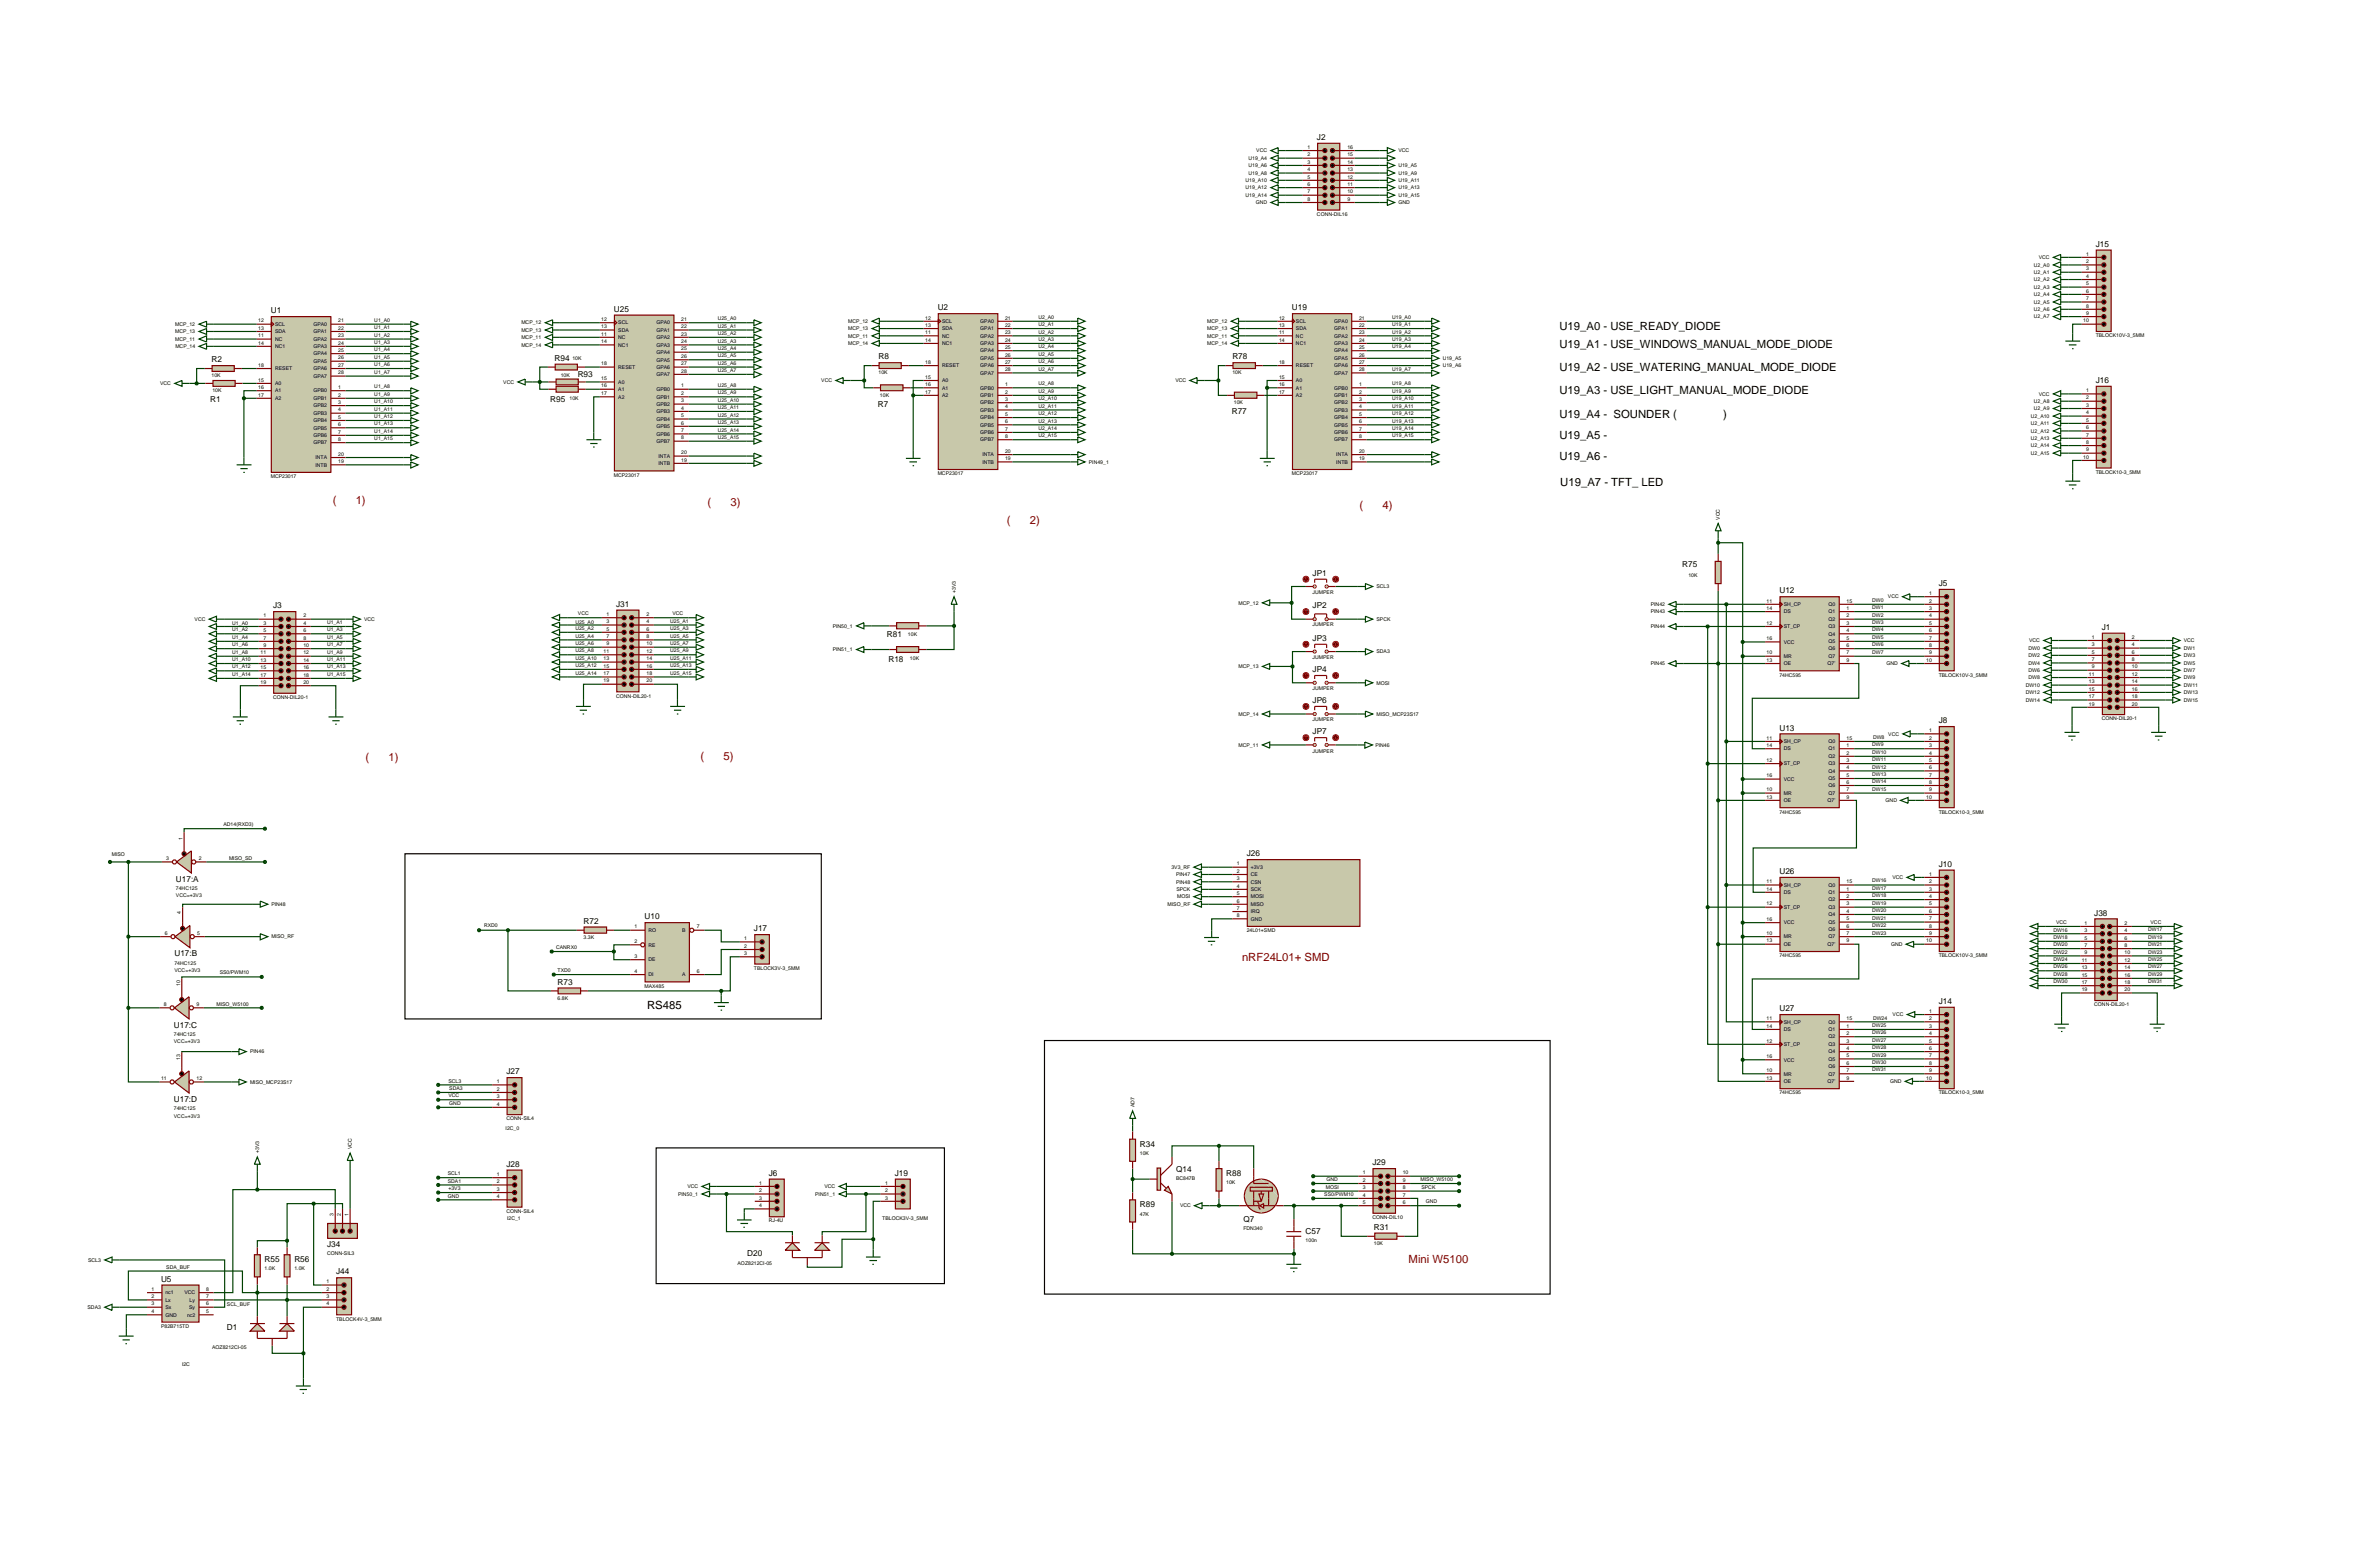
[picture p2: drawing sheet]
<svg xmlns="http://www.w3.org/2000/svg" width="815mm" height="536mm" viewBox="0 0 815 536" stroke-linecap="round" stroke-linejoin="round" font-family="sans-serif">
<defs><g id="words">
<g font-size="3.9">
<text x="534.5" y="113.1">U19_A0 - USE_READY_DIODE</text>
<text x="534.5" y="119.4">U19_A1 - USE_WINDOWS_MANUAL_MODE_DIODE</text>
<text x="534.5" y="127.1">U19_A2 - USE_WATERING_MANUAL_MODE_DIODE</text>
<text x="534.5" y="134.9">U19_A3 - USE_LIGHT_MANUAL_MODE_DIODE</text>
<text x="534.5" y="143.1">U19_A4 - SOUNDER (пищалка)</text>
<text x="534.5" y="150.4">U19_A5 - Свободен</text>
<text x="534.5" y="157.8">U19_A6 - Свободен</text>
<text x="534.8" y="166.7">U19_A7 - TFT_ LED</text>
<text x="221.8" y="345.7">RS485</text>
</g>
<g font-size="3.9" fill="#800000">
<text x="56.2" y="172.8">Модуль управления досветкой (адр1)</text>
<text x="187.5" y="173.3">Модуль управления поливом (адр3)</text>
<text x="345.1" y="179.6">(адр2)</text>
<text x="465.9" y="174.3">(адр4)</text>
<text x="67.6" y="260.9">Разъем управления досветкой (адр1)</text>
<text x="185.2" y="260.4">Разъем управления поливом (адр5)</text>
<text x="425.7" y="329.4">nRF24L01+ SMD</text>
<text x="482.8" y="432.8">Mini W5100</text>
</g>
<g font-size="2.8">
<text x="451.4" y="48">J2</text>
<text x="718.3" y="84.6">J15</text>
<text x="92.8" y="107.4">U1</text>
<text x="210.4" y="106.9">U25</text>
<text x="321.4" y="106.4">U2</text>
<text x="442.8" y="106.4">U19</text>
<text x="72.5" y="124.2">R2</text>
<text x="190.1" y="123.7">R94</text>
<text x="301.1" y="123.2">R8</text>
<text x="422.4" y="123.2">R78</text>
<text x="198" y="129.3">R93</text>
<text x="718.3" y="131.3">J16</text>
<text x="72" y="137.9">R1</text>
<text x="188.6" y="137.7">R95</text>
<text x="300.9" y="139.4">R7</text>
<text x="422.2" y="142">R77</text>
<text x="449.9" y="197.4">JP1</text>
<text x="576.6" y="194.2">R75</text>
<text x="609.9" y="203.4">U12</text>
<text x="664.5" y="200.9">J5</text>
<text x="93.6" y="208.5">J3</text>
<text x="211.2" y="208">J31</text>
<text x="449.9" y="208.5">JP2</text>
<text x="720.4" y="215.9">J1</text>
<text x="304" y="218.4">R81</text>
<text x="449.9" y="219.7">JP3</text>
<text x="304.5" y="226.8">R18</text>
<text x="449.9" y="230.4">JP4</text>
<text x="449.9" y="241">JP6</text>
<text x="449.9" y="251.7">JP7</text>
<text x="609.9" y="250.4">U13</text>
<text x="664.5" y="247.9">J8</text>
<text x="427.3" y="293.5">J26</text>
<text x="609.9" y="299.6">U26</text>
<text x="664.5" y="297.1">J10</text>
<text x="60.3" y="302.2">U17:A</text>
<text x="200" y="316.6">R72</text>
<text x="220.9" y="315.1">U10</text>
<text x="717.8" y="313.8">J38</text>
<text x="258.4" y="319.2">J17</text>
<text x="59.8" y="327.8">U17:B</text>
<text x="191.1" y="337.5">R73</text>
<text x="609.9" y="346.6">U27</text>
<text x="664.5" y="344.1">J14</text>
<text x="59.6" y="352.2">U17:C</text>
<text x="173.6" y="368.2">J27</text>
<text x="59.6" y="377.6">U17:D</text>
<text x="390.7" y="393">R34</text>
<text x="173.6" y="399.9">J28</text>
<text x="403.1" y="401.6">Q14</text>
<text x="470.4" y="399.4">J29</text>
<text x="263.5" y="403">J6</text>
<text x="306.7" y="403">J19</text>
<text x="420.3" y="403.1">R88</text>
<text x="390.7" y="413.8">R89</text>
<text x="426.2" y="418.8">Q7</text>
<text x="447.5" y="422.9">C57</text>
<text x="470.9" y="421.5">R31</text>
<text x="112.1" y="427.4">J34</text>
<text x="256.1" y="430.6">D20</text>
<text x="90.7" y="432.6">R55</text>
<text x="100.9" y="432.6">R56</text>
<text x="115.2" y="436.8">J44</text>
<text x="55.2" y="439.3">U5</text>
<text x="77.8" y="455.7">D1</text>
</g>
<g font-size="1.8">
<text x="430.6" y="52.2">VCC</text>
<text x="448.1" y="51">1</text>
<text x="448.1" y="53.6">2</text>
<text x="461.8" y="51">16</text>
<text x="461.8" y="53.6">15</text>
<text x="479.3" y="52.2">VCC</text>
<text x="427.9" y="59.9">U19_A8</text>
<text x="427.9" y="54.8">U19_A4</text>
<text x="427.9" y="57.3">U19_A6</text>
<text x="448.1" y="56.1">3</text>
<text x="448.1" y="58.7">4</text>
<text x="461.8" y="56.1">14</text>
<text x="461.8" y="58.7">13</text>
<text x="479.3" y="59.9">U19_A9</text>
<text x="479.3" y="57.3">U19_A5</text>
<text x="426.9" y="62.4">U19_A10</text>
<text x="426.9" y="64.9">U19_A12</text>
<text x="448.1" y="61.2">5</text>
<text x="448.1" y="63.7">6</text>
<text x="461.8" y="61.2">12</text>
<text x="461.8" y="63.7">11</text>
<text x="479.3" y="64.9">U19_A13</text>
<text x="479.3" y="62.4">U19_A11</text>
<text x="426.9" y="67.5">U19_A14</text>
<text x="430.4" y="70">GND</text>
<text x="448.1" y="66.3">7</text>
<text x="448.1" y="68.8">8</text>
<text x="461.8" y="66.3">10</text>
<text x="461.8" y="68.8">9</text>
<text x="479.3" y="70">GND</text>
<text x="479.3" y="67.5">U19_A15</text>
<text x="451.4" y="74">CONN-DIL16</text>
<text x="698.8" y="88.8">VCC</text>
<text x="715" y="87.6">1</text>
<text x="697.1" y="91.4">U2_A0</text>
<text x="697.1" y="93.9">U2_A1</text>
<text x="715" y="90.2">2</text>
<text x="715" y="92.7">3</text>
<text x="715" y="95.2">4</text>
<text x="697.1" y="96.4">U2_A2</text>
<text x="697.1" y="99">U2_A3</text>
<text x="697.1" y="101.5">U2_A4</text>
<text x="715" y="97.8">5</text>
<text x="715" y="100.3">6</text>
<text x="697.1" y="104.1">U2_A5</text>
<text x="697.1" y="106.6">U2_A6</text>
<text x="715" y="102.9">7</text>
<text x="715" y="105.4">8</text>
<text x="715" y="107.9">9</text>
<text x="60" y="111.7">MCP_12</text>
<text x="88.5" y="113">13</text>
<text x="88.5" y="110.5">12</text>
<text x="94.3" y="111.7">SCL</text>
<text x="107.4" y="111.7">GPA0</text>
<text x="115.9" y="110.5">21</text>
<text x="115.9" y="113">22</text>
<text x="128.3" y="110.3">U1_A0</text>
<text x="128.3" y="112.8">U1_A1</text>
<text x="178.7" y="111.2">MCP_12</text>
<text x="178.7" y="113.7">MCP_13</text>
<text x="206.1" y="112.5">13</text>
<text x="206.1" y="110">12</text>
<text x="211.9" y="113.7">SDA</text>
<text x="211.9" y="111.2">SCL</text>
<text x="225" y="111.2">GPA0</text>
<text x="225" y="113.7">GPA1</text>
<text x="233.5" y="110">21</text>
<text x="233.5" y="112.5">22</text>
<text x="246" y="109.8">U25_A0</text>
<text x="246" y="112.3">U25_A1</text>
<text x="290.7" y="110.7">MCP_12</text>
<text x="290.7" y="113.2">MCP_13</text>
<text x="317.1" y="112">13</text>
<text x="317.1" y="109.5">12</text>
<text x="322.9" y="113.2">SDA</text>
<text x="322.9" y="110.7">SCL</text>
<text x="336" y="110.7">GPA0</text>
<text x="336" y="113.2">GPA1</text>
<text x="344.5" y="109.5">21</text>
<text x="344.5" y="112">22</text>
<text x="355.9" y="109.3">U2_A0</text>
<text x="355.9" y="111.8">U2_A1</text>
<text x="413.8" y="110.7">MCP_12</text>
<text x="413.8" y="113.2">MCP_13</text>
<text x="438.4" y="112">13</text>
<text x="438.4" y="109.5">12</text>
<text x="444.2" y="113.2">SDA</text>
<text x="444.2" y="110.7">SCL</text>
<text x="457.3" y="110.7">GPA0</text>
<text x="457.3" y="113.2">GPA1</text>
<text x="465.8" y="109.5">21</text>
<text x="465.8" y="112">22</text>
<text x="477.2" y="109.3">U19_A0</text>
<text x="477.2" y="111.8">U19_A1</text>
<text x="697.1" y="109.1">U2_A7</text>
<text x="714" y="110.5">10</text>
<text x="60" y="114.2">MCP_13</text>
<text x="60" y="116.8">MCP_11</text>
<text x="60.1" y="119.3">MCP_14</text>
<text x="88.5" y="115.6">11</text>
<text x="88.5" y="118.1">14</text>
<text x="94.3" y="114.2">SDA</text>
<text x="94.3" y="116.8">NC</text>
<text x="94.3" y="119.3">NC1</text>
<text x="107.4" y="114.2">GPA1</text>
<text x="107.4" y="116.8">GPA2</text>
<text x="107.4" y="119.3">GPA3</text>
<text x="115.9" y="115.6">23</text>
<text x="115.9" y="118.1">24</text>
<text x="128.3" y="115.4">U1_A2</text>
<text x="128.3" y="117.9">U1_A3</text>
<text x="178.7" y="116.2">MCP_11</text>
<text x="178.7" y="118.8">MCP_14</text>
<text x="206.1" y="115">11</text>
<text x="206.1" y="117.6">14</text>
<text x="211.9" y="116.2">NC</text>
<text x="211.9" y="118.8">NC1</text>
<text x="225" y="116.2">GPA2</text>
<text x="225" y="118.8">GPA3</text>
<text x="233.5" y="115">23</text>
<text x="233.5" y="117.6">24</text>
<text x="246" y="114.8">U25_A2</text>
<text x="246" y="117.4">U25_A3</text>
<text x="246" y="119.9">U25_A4</text>
<text x="290.7" y="115.7">MCP_11</text>
<text x="290.7" y="118.3">MCP_14</text>
<text x="317.1" y="114.5">11</text>
<text x="317.1" y="117.1">14</text>
<text x="322.9" y="115.7">NC</text>
<text x="322.9" y="118.3">NC1</text>
<text x="336" y="115.7">GPA2</text>
<text x="336" y="118.3">GPA3</text>
<text x="344.5" y="114.5">23</text>
<text x="344.5" y="117.1">24</text>
<text x="344.5" y="119.6">25</text>
<text x="355.9" y="114.3">U2_A2</text>
<text x="355.9" y="116.9">U2_A3</text>
<text x="355.9" y="119.4">U2_A4</text>
<text x="413.8" y="115.7">MCP_11</text>
<text x="413.8" y="118.3">MCP_14</text>
<text x="438.4" y="114.5">11</text>
<text x="438.4" y="117.1">14</text>
<text x="444.2" y="115.7">NC</text>
<text x="444.2" y="118.3">NC1</text>
<text x="457.3" y="115.7">GPA2</text>
<text x="457.3" y="118.3">GPA3</text>
<text x="465.8" y="114.5">23</text>
<text x="465.8" y="117.1">24</text>
<text x="465.8" y="119.6">25</text>
<text x="477.2" y="114.3">U19_A2</text>
<text x="477.2" y="116.9">U19_A3</text>
<text x="477.2" y="119.4">U19_A4</text>
<text x="718.3" y="115.6">TBLOCK10V-3_5MM</text>
<text x="88.5" y="125.7">18</text>
<text x="107.4" y="121.8">GPA4</text>
<text x="107.4" y="124.4">GPA5</text>
<text x="115.9" y="120.6">25</text>
<text x="115.9" y="123.2">26</text>
<text x="115.9" y="125.7">27</text>
<text x="128.3" y="120.4">U1_A4</text>
<text x="128.3" y="123">U1_A5</text>
<text x="128.3" y="125.5">U1_A6</text>
<text x="196.2" y="123.5">10K</text>
<text x="206.1" y="125.2">18</text>
<text x="225" y="121.3">GPA4</text>
<text x="225" y="123.9">GPA5</text>
<text x="233.5" y="120.1">25</text>
<text x="233.5" y="122.7">26</text>
<text x="233.5" y="125.2">27</text>
<text x="246" y="122.5">U25_A5</text>
<text x="246" y="125">U25_A6</text>
<text x="317.1" y="124.7">18</text>
<text x="322.9" y="125.9">RESET</text>
<text x="336" y="120.8">GPA4</text>
<text x="336" y="123.4">GPA5</text>
<text x="336" y="125.9">GPA6</text>
<text x="344.5" y="122.2">26</text>
<text x="344.5" y="124.7">27</text>
<text x="355.9" y="122">U2_A5</text>
<text x="355.9" y="124.5">U2_A6</text>
<text x="438.4" y="124.7">18</text>
<text x="444.2" y="125.9">RESET</text>
<text x="457.3" y="120.8">GPA4</text>
<text x="457.3" y="123.4">GPA5</text>
<text x="457.3" y="125.9">GPA6</text>
<text x="465.8" y="122.2">26</text>
<text x="465.8" y="124.7">27</text>
<text x="494.5" y="123.4">U19_A5</text>
<text x="494.5" y="125.9">U19_A6</text>
<text x="54.9" y="132">VCC</text>
<text x="72.5" y="129.3">10K</text>
<text x="88.5" y="130.8">15</text>
<text x="94.3" y="132">A0</text>
<text x="94.3" y="126.9">RESET</text>
<text x="107.4" y="126.9">GPA6</text>
<text x="107.4" y="129.5">GPA7</text>
<text x="115.9" y="128.3">28</text>
<text x="128.3" y="128.1">U1_A7</text>
<text x="172.5" y="131.5">VCC</text>
<text x="192.2" y="129.1">10K</text>
<text x="206.1" y="130.3">15</text>
<text x="211.9" y="131.5">A0</text>
<text x="211.9" y="126.4">RESET</text>
<text x="225" y="126.4">GPA6</text>
<text x="225" y="128.9">GPA7</text>
<text x="233.5" y="127.7">28</text>
<text x="246" y="127.5">U25_A7</text>
<text x="281.5" y="131">VCC</text>
<text x="301.1" y="128.3">10K</text>
<text x="317.1" y="129.8">15</text>
<text x="322.9" y="131">A0</text>
<text x="336" y="128.4">GPA7</text>
<text x="344.5" y="127.2">28</text>
<text x="355.9" y="127">U2_A7</text>
<text x="402.9" y="131">VCC</text>
<text x="422.4" y="128.3">10K</text>
<text x="438.4" y="129.8">15</text>
<text x="444.2" y="131">A0</text>
<text x="457.3" y="128.4">GPA7</text>
<text x="465.8" y="127.2">28</text>
<text x="477.2" y="127">U19_A7</text>
<text x="72.8" y="134.4">10K</text>
<text x="88.5" y="133.3">16</text>
<text x="88.5" y="135.9">17</text>
<text x="94.3" y="134.5">A1</text>
<text x="94.3" y="137.1">A2</text>
<text x="107.4" y="134.5">GPB0</text>
<text x="107.4" y="137.1">GPB1</text>
<text x="115.9" y="133.3">1</text>
<text x="115.9" y="135.9">2</text>
<text x="128.3" y="133.1">U1_A8</text>
<text x="128.3" y="135.7">U1_A9</text>
<text x="195.2" y="137.2">10K</text>
<text x="206.1" y="132.8">16</text>
<text x="206.1" y="135.4">17</text>
<text x="211.9" y="134">A1</text>
<text x="211.9" y="136.6">A2</text>
<text x="225" y="134">GPB0</text>
<text x="225" y="136.6">GPB1</text>
<text x="233.5" y="132.8">1</text>
<text x="233.5" y="135.4">2</text>
<text x="233.5" y="137.9">3</text>
<text x="246" y="132.6">U25_A8</text>
<text x="246" y="135.2">U25_A9</text>
<text x="246" y="137.7">U25_A10</text>
<text x="301.6" y="135.9">10K</text>
<text x="317.1" y="132.3">16</text>
<text x="317.1" y="134.9">17</text>
<text x="322.9" y="133.5">A1</text>
<text x="322.9" y="136.1">A2</text>
<text x="336" y="133.5">GPB0</text>
<text x="336" y="136.1">GPB1</text>
<text x="344.5" y="132.3">1</text>
<text x="344.5" y="134.9">2</text>
<text x="344.5" y="137.4">3</text>
<text x="355.9" y="132.1">U2_A8</text>
<text x="355.9" y="134.7">U2_A9</text>
<text x="355.9" y="137.2">U2_A10</text>
<text x="438.4" y="132.3">16</text>
<text x="438.4" y="134.9">17</text>
<text x="444.2" y="133.5">A1</text>
<text x="444.2" y="136.1">A2</text>
<text x="457.3" y="133.5">GPB0</text>
<text x="457.3" y="136.1">GPB1</text>
<text x="465.8" y="132.3">1</text>
<text x="465.8" y="134.9">2</text>
<text x="465.8" y="137.4">3</text>
<text x="477.2" y="132.1">U19_A8</text>
<text x="477.2" y="134.7">U19_A9</text>
<text x="477.2" y="137.2">U19_A10</text>
<text x="698.8" y="135.6">VCC</text>
<text x="715" y="134.4">1</text>
<text x="715" y="136.9">2</text>
<text x="107.4" y="139.6">GPB2</text>
<text x="107.4" y="142.2">GPB3</text>
<text x="115.9" y="138.4">3</text>
<text x="115.9" y="141">4</text>
<text x="115.9" y="143.5">5</text>
<text x="128.3" y="138.2">U1_A10</text>
<text x="128.3" y="140.8">U1_A11</text>
<text x="128.3" y="143.3">U1_A12</text>
<text x="225" y="139.1">GPB2</text>
<text x="225" y="141.6">GPB3</text>
<text x="233.5" y="140.4">4</text>
<text x="233.5" y="143">5</text>
<text x="246" y="140.2">U25_A11</text>
<text x="246" y="142.8">U25_A12</text>
<text x="336" y="138.6">GPB2</text>
<text x="336" y="141.1">GPB3</text>
<text x="336" y="143.7">GPB4</text>
<text x="344.5" y="139.9">4</text>
<text x="344.5" y="142.5">5</text>
<text x="355.9" y="139.7">U2_A11</text>
<text x="355.9" y="142.3">U2_A12</text>
<text x="422.9" y="138.5">10K</text>
<text x="457.3" y="138.6">GPB2</text>
<text x="457.3" y="141.1">GPB3</text>
<text x="457.3" y="143.7">GPB4</text>
<text x="465.8" y="139.9">4</text>
<text x="465.8" y="142.5">5</text>
<text x="477.2" y="139.7">U19_A11</text>
<text x="477.2" y="142.3">U19_A12</text>
<text x="696.1" y="143.2">U2_A10</text>
<text x="697.1" y="138.1">U2_A8</text>
<text x="697.1" y="140.6">U2_A9</text>
<text x="715" y="139.4">3</text>
<text x="715" y="142">4</text>
<text x="107.4" y="144.7">GPB4</text>
<text x="107.4" y="147.2">GPB5</text>
<text x="107.4" y="149.8">GPB6</text>
<text x="115.9" y="146">6</text>
<text x="115.9" y="148.6">7</text>
<text x="128.3" y="145.8">U1_A13</text>
<text x="128.3" y="148.4">U1_A14</text>
<text x="225" y="144.2">GPB4</text>
<text x="225" y="146.7">GPB5</text>
<text x="225" y="149.3">GPB6</text>
<text x="233.5" y="145.5">6</text>
<text x="233.5" y="148.1">7</text>
<text x="246" y="145.3">U25_A13</text>
<text x="246" y="147.9">U25_A14</text>
<text x="336" y="146.2">GPB5</text>
<text x="336" y="148.8">GPB6</text>
<text x="344.5" y="145">6</text>
<text x="344.5" y="147.6">7</text>
<text x="355.9" y="144.8">U2_A13</text>
<text x="355.9" y="147.4">U2_A14</text>
<text x="355.9" y="149.9">U2_A15</text>
<text x="457.3" y="146.2">GPB5</text>
<text x="457.3" y="148.8">GPB6</text>
<text x="465.8" y="145">6</text>
<text x="465.8" y="147.6">7</text>
<text x="477.2" y="144.8">U19_A13</text>
<text x="477.2" y="147.4">U19_A14</text>
<text x="477.2" y="149.9">U19_A15</text>
<text x="696.1" y="145.7">U2_A11</text>
<text x="696.1" y="148.3">U2_A12</text>
<text x="715" y="144.5">5</text>
<text x="715" y="147.1">6</text>
<text x="715" y="149.6">7</text>
<text x="107.4" y="152.3">GPB7</text>
<text x="115.9" y="151.1">8</text>
<text x="128.3" y="150.9">U1_A15</text>
<text x="225" y="151.8">GPB7</text>
<text x="233.5" y="150.6">8</text>
<text x="233.5" y="155.7">20</text>
<text x="246" y="150.4">U25_A15</text>
<text x="336" y="151.3">GPB7</text>
<text x="344.5" y="150.1">8</text>
<text x="344.5" y="155.2">20</text>
<text x="457.3" y="151.3">GPB7</text>
<text x="465.8" y="150.1">8</text>
<text x="465.8" y="155.2">20</text>
<text x="696.1" y="150.8">U2_A13</text>
<text x="696.1" y="153.3">U2_A14</text>
<text x="696.1" y="155.9">U2_A15</text>
<text x="715" y="152.1">8</text>
<text x="715" y="154.7">9</text>
<text x="108.1" y="157.4">INTA</text>
<text x="108.1" y="159.9">INTB</text>
<text x="115.9" y="156.2">20</text>
<text x="115.9" y="158.7">19</text>
<text x="225.7" y="156.9">INTA</text>
<text x="225.7" y="159.4">INTB</text>
<text x="233.5" y="158.2">19</text>
<text x="336.7" y="156.4">INTA</text>
<text x="336.7" y="158.9">INTB</text>
<text x="344.5" y="157.7">19</text>
<text x="373.2" y="158.9">PIN49_1</text>
<text x="458" y="156.4">INTA</text>
<text x="458" y="158.9">INTB</text>
<text x="465.8" y="157.7">19</text>
<text x="714" y="157.2">10</text>
<text x="92.8" y="163.9">MCP23017</text>
<text x="210.4" y="163.4">MCP23017</text>
<text x="321.4" y="162.9">MCP23017</text>
<text x="442.8" y="162.9">MCP23017</text>
<text x="718.3" y="162.4">TBLOCK10-3_5MM</text>
<text x="589.5" y="178.1" transform="rotate(-90 589.5 178.1)">VCC</text>
<text x="578.7" y="197.8">10K</text>
<text x="327.6" y="203.3" transform="rotate(-90 327.6 203.3)">+3V3</text>
<text x="449.9" y="203.5">JUMPER</text>
<text x="471.8" y="201.6">SCL3</text>
<text x="661.2" y="203.9">1</text>
<text x="424.5" y="207.2">MCP_12</text>
<text x="565.8" y="207.7">PIN42</text>
<text x="605.5" y="206.5">11</text>
<text x="605.5" y="209">14</text>
<text x="611.4" y="207.7">SH_CP</text>
<text x="626.7" y="207.7">Q0</text>
<text x="632.9" y="206.5">15</text>
<text x="632.9" y="209">1</text>
<text x="641.7" y="206.3">DW0</text>
<text x="641.7" y="208.8">DW1</text>
<text x="647.1" y="205.1">VCC</text>
<text x="661.2" y="206.5">2</text>
<text x="661.2" y="209">3</text>
<text x="66.7" y="212.8">VCC</text>
<text x="79.6" y="214.2">U1_A0</text>
<text x="90.3" y="211.6">1</text>
<text x="90.3" y="214.1">3</text>
<text x="104" y="211.6">2</text>
<text x="104" y="214.1">4</text>
<text x="112.1" y="213.9">U1_A1</text>
<text x="124.8" y="212.8">VCC</text>
<text x="197.2" y="213.7">U25_A0</text>
<text x="197.2" y="215.9">U25_A2</text>
<text x="198.1" y="210.7">VCC</text>
<text x="207.9" y="211.1">1</text>
<text x="207.9" y="213.6">3</text>
<text x="221.6" y="211.1">2</text>
<text x="221.6" y="213.6">4</text>
<text x="229.7" y="213.4">U25_A1</text>
<text x="229.7" y="215.9">U25_A3</text>
<text x="230.5" y="210.7">VCC</text>
<text x="285.4" y="215.1">PIN50_1</text>
<text x="449.9" y="214.7">JUMPER</text>
<text x="471.8" y="212.8">SPCK</text>
<text x="565.8" y="210.2">PIN43</text>
<text x="565.8" y="215.3">PIN44</text>
<text x="605.5" y="214.1">12</text>
<text x="611.4" y="215.3">ST_CP</text>
<text x="611.4" y="210.2">DS</text>
<text x="626.7" y="210.2">Q1</text>
<text x="626.7" y="212.8">Q2</text>
<text x="626.7" y="215.3">Q3</text>
<text x="632.9" y="211.6">2</text>
<text x="632.9" y="214.1">3</text>
<text x="641.7" y="211.4">DW2</text>
<text x="641.7" y="213.9">DW3</text>
<text x="661.2" y="211.6">4</text>
<text x="661.2" y="214.1">5</text>
<text x="79.6" y="216.4">U1_A2</text>
<text x="79.6" y="219">U1_A4</text>
<text x="79.6" y="221.5">U1_A6</text>
<text x="90.3" y="216.6">5</text>
<text x="90.3" y="219.2">7</text>
<text x="90.3" y="221.7">9</text>
<text x="104" y="216.6">6</text>
<text x="104" y="219.2">8</text>
<text x="104" y="221.7">10</text>
<text x="112.1" y="216.4">U1_A3</text>
<text x="112.1" y="219">U1_A5</text>
<text x="112.1" y="221.5">U1_A7</text>
<text x="197.2" y="218.5">U25_A4</text>
<text x="197.2" y="221">U25_A6</text>
<text x="207.9" y="216.1">5</text>
<text x="207.9" y="218.7">7</text>
<text x="207.9" y="221.2">9</text>
<text x="221.6" y="216.1">6</text>
<text x="221.6" y="218.7">8</text>
<text x="221.6" y="221.2">10</text>
<text x="229.7" y="218.5">U25_A5</text>
<text x="229.7" y="221">U25_A7</text>
<text x="311.2" y="218">10K</text>
<text x="605.5" y="219.4">16</text>
<text x="611.4" y="220.6">VCC</text>
<text x="626.7" y="217.8">Q4</text>
<text x="626.7" y="220.4">Q5</text>
<text x="632.9" y="216.6">4</text>
<text x="632.9" y="219.2">5</text>
<text x="632.9" y="221.7">6</text>
<text x="641.7" y="216.4">DW4</text>
<text x="641.7" y="219">DW5</text>
<text x="641.7" y="221.5">DW6</text>
<text x="661.2" y="216.6">6</text>
<text x="661.2" y="219.2">7</text>
<text x="661.2" y="221.7">8</text>
<text x="695.5" y="220.1">VCC</text>
<text x="717" y="218.9">1</text>
<text x="717" y="221.5">3</text>
<text x="730.7" y="218.9">2</text>
<text x="730.7" y="221.5">4</text>
<text x="748.5" y="220.1">VCC</text>
<text x="79.6" y="224.1">U1_A8</text>
<text x="79.6" y="226.6">U1_A10</text>
<text x="89.3" y="224.3">11</text>
<text x="89.3" y="226.8">13</text>
<text x="104" y="224.3">12</text>
<text x="104" y="226.8">14</text>
<text x="112.1" y="224.1">U1_A9</text>
<text x="112.1" y="226.6">U1_A11</text>
<text x="197.2" y="223.6">U25_A8</text>
<text x="197.2" y="226.1">U25_A10</text>
<text x="206.9" y="223.8">11</text>
<text x="206.9" y="226.3">13</text>
<text x="221.6" y="223.8">12</text>
<text x="221.6" y="226.3">14</text>
<text x="229.7" y="223.6">U25_A9</text>
<text x="229.7" y="226.1">U25_A11</text>
<text x="285.4" y="223.2">PIN51_1</text>
<text x="311.9" y="226.1">10K</text>
<text x="449.9" y="225.9">JUMPER</text>
<text x="471.8" y="223.9">SDA3</text>
<text x="565.8" y="228">PIN45</text>
<text x="605.5" y="224.3">10</text>
<text x="605.5" y="226.8">13</text>
<text x="611.4" y="225.5">MR</text>
<text x="611.4" y="228">OE</text>
<text x="626.4" y="228">Q7'</text>
<text x="626.7" y="222.9">Q6</text>
<text x="626.7" y="225.5">Q7</text>
<text x="632.9" y="224.3">7</text>
<text x="632.9" y="226.8">9</text>
<text x="641.7" y="224.3">DW7</text>
<text x="646.6" y="228">GND</text>
<text x="660.2" y="226.8">10</text>
<text x="661.2" y="224.3">9</text>
<text x="695.3" y="222.7">DW0</text>
<text x="695.3" y="225.2">DW2</text>
<text x="695.3" y="227.8">DW4</text>
<text x="717" y="224">5</text>
<text x="717" y="226.6">7</text>
<text x="730.7" y="224">6</text>
<text x="730.7" y="226.6">8</text>
<text x="748.5" y="222.7">DW1</text>
<text x="748.5" y="225.2">DW3</text>
<text x="748.5" y="227.8">DW5</text>
<text x="79.6" y="229.1">U1_A12</text>
<text x="79.6" y="231.7">U1_A14</text>
<text x="89.3" y="229.3">15</text>
<text x="89.3" y="231.9">17</text>
<text x="104" y="229.3">16</text>
<text x="104" y="231.9">18</text>
<text x="112.1" y="229.1">U1_A13</text>
<text x="112.1" y="231.7">U1_A15</text>
<text x="197.2" y="228.6">U25_A12</text>
<text x="197.2" y="231.2">U25_A14</text>
<text x="206.9" y="228.8">15</text>
<text x="206.9" y="231.4">17</text>
<text x="206.9" y="233.9">19</text>
<text x="221.6" y="228.8">16</text>
<text x="221.6" y="231.4">18</text>
<text x="221.6" y="233.9">20</text>
<text x="229.7" y="228.6">U25_A13</text>
<text x="229.7" y="231.2">U25_A15</text>
<text x="424.5" y="229">MCP_13</text>
<text x="609.9" y="232">74HC595</text>
<text x="664.5" y="232">TBLOCK10V-3_5MM</text>
<text x="695.3" y="230.3">DW6</text>
<text x="695.3" y="232.8">DW8</text>
<text x="716" y="231.6">11</text>
<text x="717" y="229.1">9</text>
<text x="730.7" y="229.1">10</text>
<text x="730.7" y="231.6">12</text>
<text x="748.5" y="230.3">DW7</text>
<text x="748.5" y="232.8">DW9</text>
<text x="89.3" y="234.4">19</text>
<text x="93.6" y="239.6">CONN-DIL20-1</text>
<text x="104" y="234.4">20</text>
<text x="211.2" y="239.1">CONN-DIL20-1</text>
<text x="449.9" y="236.5">JUMPER</text>
<text x="471.8" y="234.6">MOSI</text>
<text x="694.3" y="235.4">DW10</text>
<text x="694.3" y="237.9">DW12</text>
<text x="716" y="234.2">13</text>
<text x="716" y="236.7">15</text>
<text x="716" y="239.3">17</text>
<text x="730.7" y="234.2">14</text>
<text x="730.7" y="236.7">16</text>
<text x="730.7" y="239.3">18</text>
<text x="748.5" y="235.4">DW11</text>
<text x="748.5" y="237.9">DW13</text>
<text x="424.5" y="245.3">MCP_14</text>
<text x="471.8" y="245.3">MISO_MCP23S17</text>
<text x="694.3" y="240.5">DW14</text>
<text x="716" y="241.8">19</text>
<text x="730.7" y="241.8">20</text>
<text x="748.5" y="240.5">DW15</text>
<text x="449.9" y="247.2">JUMPER</text>
<text x="661.2" y="250.9">1</text>
<text x="720.4" y="246.9">CONN-DIL20-1</text>
<text x="424.5" y="255.9">MCP_11</text>
<text x="449.9" y="257.9">JUMPER</text>
<text x="471.4" y="255.9">PIN46</text>
<text x="605.5" y="253.5">11</text>
<text x="605.5" y="256">14</text>
<text x="611.4" y="254.7">SH_CP</text>
<text x="611.4" y="257.2">DS</text>
<text x="626.7" y="254.7">Q0</text>
<text x="626.7" y="257.2">Q1</text>
<text x="632.9" y="253.5">15</text>
<text x="632.9" y="256">1</text>
<text x="641.7" y="255.8">DW9</text>
<text x="642" y="253.3">DW8</text>
<text x="647.2" y="252.1">VCC</text>
<text x="661.2" y="253.5">2</text>
<text x="661.2" y="256">3</text>
<text x="605.5" y="261.1">12</text>
<text x="611.4" y="262.3">ST_CP</text>
<text x="626.7" y="259.8">Q2</text>
<text x="626.7" y="262.3">Q3</text>
<text x="632.9" y="258.6">2</text>
<text x="632.9" y="261.1">3</text>
<text x="632.9" y="263.6">4</text>
<text x="641.7" y="258.4">DW10</text>
<text x="641.7" y="260.9">DW11</text>
<text x="641.7" y="263.4">DW12</text>
<text x="661.2" y="258.6">4</text>
<text x="661.2" y="261.1">5</text>
<text x="661.2" y="263.6">6</text>
<text x="605.5" y="266.4">16</text>
<text x="611.4" y="267.6">VCC</text>
<text x="626.7" y="264.8">Q4</text>
<text x="626.7" y="267.4">Q5</text>
<text x="626.7" y="269.8">Q6</text>
<text x="632.9" y="266.2">5</text>
<text x="632.9" y="268.6">6</text>
<text x="641.7" y="266">DW13</text>
<text x="641.7" y="268.4">DW14</text>
<text x="661.2" y="266.2">7</text>
<text x="661.2" y="268.6">8</text>
<text x="605.5" y="271.2">10</text>
<text x="605.5" y="273.7">13</text>
<text x="611.4" y="272.4">MR</text>
<text x="611.4" y="274.9">OE</text>
<text x="626.4" y="274.9">Q7'</text>
<text x="626.7" y="272.4">Q7</text>
<text x="632.9" y="271.2">7</text>
<text x="632.9" y="273.7">9</text>
<text x="641.7" y="271">DW15</text>
<text x="646.3" y="274.9">GND</text>
<text x="660.2" y="273.7">10</text>
<text x="661.2" y="271.2">9</text>
<text x="609.9" y="278.8">74HC595</text>
<text x="664.5" y="278.8">TBLOCK10-3_5MM</text>
<text x="62.5" y="287.8" transform="rotate(-90 62.5 287.8)">1</text>
<text x="76.6" y="283.1">AD14(RXD3)</text>
<text x="38.3" y="293.3">MISO</text>
<text x="57" y="294.8">3</text>
<text x="68.2" y="294.8">2</text>
<text x="78.5" y="294.6">MISO_SD</text>
<text x="401.5" y="297.8">3V3_RF</text>
<text x="423.9" y="296.6">1</text>
<text x="423.9" y="299.1">2</text>
<text x="428.7" y="297.8">+3V3</text>
<text x="60.3" y="305">74HC125</text>
<text x="403.1" y="300.3">PIN47</text>
<text x="403.1" y="302.8">PIN48</text>
<text x="403.2" y="305.4">SPCK</text>
<text x="423.9" y="301.6">3</text>
<text x="423.9" y="304.2">4</text>
<text x="428.7" y="300.3">CE</text>
<text x="428.7" y="302.8">CSN</text>
<text x="428.7" y="305.4">SCK</text>
<text x="605.5" y="302.7">11</text>
<text x="605.5" y="305.2">14</text>
<text x="611.4" y="303.9">SH_CP</text>
<text x="626.7" y="303.9">Q0</text>
<text x="632.9" y="302.7">15</text>
<text x="632.9" y="305.2">1</text>
<text x="641.7" y="302.2">DW16</text>
<text x="641.7" y="305">DW17</text>
<text x="648.6" y="301.3">VCC</text>
<text x="661.2" y="300.1">1</text>
<text x="661.2" y="302.7">2</text>
<text x="661.2" y="305.2">3</text>
<text x="60.3" y="307.5">VCC=+3V3</text>
<text x="93" y="310.5">PIN48</text>
<text x="400.2" y="310.5">MISO_RF</text>
<text x="403.5" y="307.9">MOSI</text>
<text x="423.9" y="306.7">5</text>
<text x="423.9" y="309.3">6</text>
<text x="423.9" y="311.8">7</text>
<text x="428.7" y="307.9">MOSI</text>
<text x="428.7" y="310.5">MISO</text>
<text x="605.5" y="310.3">12</text>
<text x="611.4" y="311.5">ST_CP</text>
<text x="611.4" y="306.4">DS</text>
<text x="626.7" y="306.4">Q1</text>
<text x="626.7" y="308.9">Q2</text>
<text x="626.7" y="311.5">Q3</text>
<text x="632.9" y="307.7">2</text>
<text x="632.9" y="310.3">3</text>
<text x="641.7" y="307.5">DW18</text>
<text x="641.7" y="310.1">DW19</text>
<text x="661.2" y="307.7">4</text>
<text x="661.2" y="310.3">5</text>
<text x="62" y="313.4" transform="rotate(-90 62 313.4)">4</text>
<text x="165.9" y="317.7">RXD0</text>
<text x="423.9" y="314.3">8</text>
<text x="428.7" y="313">IRQ</text>
<text x="428.7" y="315.5">GND</text>
<text x="605.5" y="315.6">16</text>
<text x="611.4" y="316.8">VCC</text>
<text x="626.7" y="314">Q4</text>
<text x="626.7" y="316.6">Q5</text>
<text x="632.9" y="312.8">4</text>
<text x="632.9" y="315.4">5</text>
<text x="632.9" y="317.9">6</text>
<text x="641.7" y="312.6">DW20</text>
<text x="641.7" y="315.2">DW21</text>
<text x="641.7" y="317.7">DW22</text>
<text x="661.2" y="312.8">6</text>
<text x="661.2" y="315.4">7</text>
<text x="661.2" y="317.9">8</text>
<text x="704.7" y="316.6">VCC</text>
<text x="714.5" y="316.9">1</text>
<text x="728.2" y="316.9">2</text>
<text x="737.1" y="316.6">VCC</text>
<text x="56.5" y="320.4">6</text>
<text x="67.6" y="320.4">5</text>
<text x="93" y="321.6">MISO_RF</text>
<text x="200" y="321.8">3.3K</text>
<text x="217.5" y="318.2">1</text>
<text x="217.5" y="323.2">2</text>
<text x="222.3" y="319.4">RO</text>
<text x="233.8" y="319.4">B</text>
<text x="238.8" y="318.2">7</text>
<text x="255.1" y="322.2">1</text>
<text x="427.3" y="319.5">24L01+SMD</text>
<text x="605.5" y="320.4">10</text>
<text x="605.5" y="323">13</text>
<text x="611.4" y="321.6">MR</text>
<text x="626.7" y="319.1">Q6</text>
<text x="626.7" y="321.6">Q7</text>
<text x="632.9" y="320.4">7</text>
<text x="632.9" y="323">9</text>
<text x="641.7" y="320.5">DW23</text>
<text x="660.2" y="323">10</text>
<text x="661.2" y="320.4">9</text>
<text x="703.8" y="319.5">DW16</text>
<text x="703.8" y="321.8">DW18</text>
<text x="714.5" y="319.4">3</text>
<text x="714.5" y="322">5</text>
<text x="728.2" y="319.4">4</text>
<text x="728.2" y="322">6</text>
<text x="736.3" y="319.2">DW17</text>
<text x="736.3" y="321.8">DW19</text>
<text x="190.6" y="325.1">CANRX0</text>
<text x="217.5" y="328.3">3</text>
<text x="222.3" y="329.5">DE</text>
<text x="222.3" y="324.4">RE</text>
<text x="255.1" y="324.8">2</text>
<text x="255.1" y="327.3">3</text>
<text x="609.9" y="328.1">74HC595</text>
<text x="611.4" y="324.2">OE</text>
<text x="626.4" y="324.2">Q7'</text>
<text x="648.2" y="324.2">GND</text>
<text x="664.5" y="328.1">TBLOCK10V-3_5MM</text>
<text x="703.8" y="324.3">DW20</text>
<text x="703.8" y="326.8">DW22</text>
<text x="703.8" y="329.4">DW24</text>
<text x="713.5" y="329.6">11</text>
<text x="714.5" y="324.5">7</text>
<text x="714.5" y="327">9</text>
<text x="728.2" y="324.5">8</text>
<text x="728.2" y="327">10</text>
<text x="728.2" y="329.6">12</text>
<text x="736.3" y="324.3">DW21</text>
<text x="736.3" y="326.8">DW23</text>
<text x="736.3" y="329.4">DW25</text>
<text x="59.8" y="330.7">74HC125</text>
<text x="59.8" y="333.2">VCC=+3V3</text>
<text x="75.3" y="333.9">SS0/PWM10</text>
<text x="191.1" y="333.2">TXD0</text>
<text x="217.5" y="333.4">4</text>
<text x="222.3" y="334.6">DI</text>
<text x="233.8" y="334.6">A</text>
<text x="238.8" y="333.4">6</text>
<text x="258.4" y="332.4">TBLOCK3V-3_5MM</text>
<text x="703.8" y="331.9">DW26</text>
<text x="703.8" y="334.5">DW28</text>
<text x="713.5" y="332.1">13</text>
<text x="713.5" y="334.7">15</text>
<text x="728.2" y="332.1">14</text>
<text x="728.2" y="334.7">16</text>
<text x="736.3" y="331.9">DW27</text>
<text x="736.3" y="334.5">DW29</text>
<text x="61.7" y="337.8" transform="rotate(-90 61.7 337.8)">10</text>
<text x="220.9" y="338.5">MAX485</text>
<text x="703.8" y="337">DW30</text>
<text x="713.5" y="337.2">17</text>
<text x="713.5" y="339.7">19</text>
<text x="728.2" y="337.2">18</text>
<text x="728.2" y="339.7">20</text>
<text x="736.3" y="337">DW31</text>
<text x="56.2" y="344.8">8</text>
<text x="67.4" y="344.8">9</text>
<text x="74.2" y="344.6">MISO_W5100</text>
<text x="191.1" y="342.6">6.8K</text>
<text x="661.2" y="347.1">1</text>
<text x="717.8" y="344.9">CONN-DIL20-1</text>
<text x="605.5" y="349.6">11</text>
<text x="605.5" y="352.2">14</text>
<text x="611.4" y="350.8">SH_CP</text>
<text x="611.4" y="353.4">DS</text>
<text x="626.7" y="350.8">Q0</text>
<text x="626.7" y="353.4">Q1</text>
<text x="632.9" y="349.6">15</text>
<text x="632.9" y="352.2">1</text>
<text x="641.7" y="352">DW25</text>
<text x="642" y="349.4">DW24</text>
<text x="648.7" y="348.3">VCC</text>
<text x="661.2" y="349.6">2</text>
<text x="661.2" y="352.2">3</text>
<text x="59.6" y="355">74HC125</text>
<text x="59.6" y="357.6">VCC=+3V3</text>
<text x="605.5" y="357.3">12</text>
<text x="611.4" y="358.5">ST_CP</text>
<text x="626.7" y="355.9">Q2</text>
<text x="626.7" y="358.5">Q3</text>
<text x="632.9" y="354.7">2</text>
<text x="632.9" y="357.3">3</text>
<text x="632.9" y="359.8">4</text>
<text x="641.7" y="354.5">DW26</text>
<text x="641.7" y="357.1">DW27</text>
<text x="641.7" y="359.6">DW28</text>
<text x="661.2" y="354.7">4</text>
<text x="661.2" y="357.3">5</text>
<text x="661.2" y="359.8">6</text>
<text x="61.7" y="363.2" transform="rotate(-90 61.7 363.2)">13</text>
<text x="85.7" y="361">PIN46</text>
<text x="605.5" y="362.6">16</text>
<text x="611.4" y="363.8">VCC</text>
<text x="626.7" y="361">Q4</text>
<text x="626.7" y="363.5">Q5</text>
<text x="632.9" y="362.3">5</text>
<text x="632.9" y="364.9">6</text>
<text x="641.7" y="362.1">DW29</text>
<text x="641.7" y="364.7">DW30</text>
<text x="661.2" y="362.3">7</text>
<text x="661.2" y="364.9">8</text>
<text x="55.2" y="370.2">11</text>
<text x="67.4" y="370.2">12</text>
<text x="85.7" y="371.4">MISO_MCP23S17</text>
<text x="153.7" y="371">SCL3</text>
<text x="170.3" y="371.2">1</text>
<text x="605.5" y="367.4">10</text>
<text x="605.5" y="370">13</text>
<text x="611.4" y="368.6">MR</text>
<text x="611.4" y="371.2">OE</text>
<text x="626.4" y="371.2">Q7'</text>
<text x="626.7" y="366.1">Q6</text>
<text x="626.7" y="368.6">Q7</text>
<text x="632.9" y="367.4">7</text>
<text x="632.9" y="370">9</text>
<text x="641.7" y="367.2">DW31</text>
<text x="647.8" y="371.2">GND</text>
<text x="660.2" y="370">10</text>
<text x="661.2" y="367.4">9</text>
<text x="153.7" y="376.1">VCC</text>
<text x="154" y="373.6">SDA3</text>
<text x="170.3" y="373.8">2</text>
<text x="170.3" y="376.3">3</text>
<text x="609.9" y="375.1">74HC595</text>
<text x="664.5" y="375.1">TBLOCK10-3_5MM</text>
<text x="59.6" y="380.4">74HC125</text>
<text x="59.6" y="383">VCC=+3V3</text>
<text x="154" y="378.7">GND</text>
<text x="170.3" y="378.9">4</text>
<text x="173.6" y="384">CONN-SIL4</text>
<text x="388.8" y="379.5" transform="rotate(-90 388.8 379.5)">AD7</text>
<text x="173.3" y="387.4">I2C_0</text>
<text x="88.8" y="395.2" transform="rotate(-90 88.8 395.2)">+3V3</text>
<text x="120.6" y="393.9" transform="rotate(-90 120.6 393.9)">VCC</text>
<text x="390.7" y="395.8">10K</text>
<text x="153.5" y="402.8">SCL1</text>
<text x="153.5" y="405.3">SDA1</text>
<text x="153.7" y="407.9">+3V3</text>
<text x="170.3" y="403">1</text>
<text x="170.3" y="405.5">2</text>
<text x="235.6" y="407.2">VCC</text>
<text x="260.2" y="406">1</text>
<text x="282.6" y="407.2">VCC</text>
<text x="303.4" y="406">1</text>
<text x="403.1" y="404.4">BC847B</text>
<text x="420.3" y="405.9">10K</text>
<text x="454.4" y="407.4">MOSI</text>
<text x="454.6" y="404.8">GND</text>
<text x="467.1" y="402.5">1</text>
<text x="467.1" y="405">2</text>
<text x="467.1" y="407.6">3</text>
<text x="480.8" y="402.5">10</text>
<text x="480.8" y="405">9</text>
<text x="480.8" y="407.6">8</text>
<text x="486.9" y="404.8">MISO_W5100</text>
<text x="487.2" y="407.4">SPCK</text>
<text x="153.5" y="410.4">GND</text>
<text x="170.3" y="408.1">3</text>
<text x="170.3" y="410.6">4</text>
<text x="232.4" y="409.8">PIN50_1</text>
<text x="260.2" y="408.6">2</text>
<text x="260.2" y="411.1">3</text>
<text x="260.2" y="413.7">4</text>
<text x="279.4" y="409.8">PIN51_1</text>
<text x="303.4" y="408.6">2</text>
<text x="303.4" y="411.1">3</text>
<text x="404.5" y="413.8">VCC</text>
<text x="453.9" y="409.9">SS0/PWM10</text>
<text x="467.1" y="410.1">4</text>
<text x="467.1" y="412.6">5</text>
<text x="480.8" y="410.1">7</text>
<text x="480.8" y="412.6">6</text>
<text x="488.7" y="412.4">GND</text>
<text x="114.3" y="416.8" transform="rotate(-90 114.3 416.8)">3</text>
<text x="116.8" y="416.8" transform="rotate(-90 116.8 416.8)">2</text>
<text x="119.4" y="416.8" transform="rotate(-90 119.4 416.8)">1</text>
<text x="173.6" y="415.7">CONN-SIL4</text>
<text x="173.8" y="418.1">I2C_1</text>
<text x="263.5" y="418.8">RJ-4U</text>
<text x="302.4" y="418">TBLOCK3V-3_5MM</text>
<text x="390.7" y="416.6">47K</text>
<text x="470.4" y="417.8">CONN-DIL10</text>
<text x="426.2" y="421.6">FDN340</text>
<text x="447.5" y="425.8">100n</text>
<text x="112.1" y="430.2">CONN-SIL3</text>
<text x="470.9" y="426.7">10K</text>
<text x="30.2" y="432.4">SCL3</text>
<text x="57" y="434.8">SDA_BUF</text>
<text x="90.7" y="435.4">1.0K</text>
<text x="100.9" y="435.4">1.0K</text>
<text x="252.8" y="433.6">AOZ8212CI-05</text>
<text x="51.9" y="442.4">1</text>
<text x="56.7" y="443.6">nc1</text>
<text x="63.2" y="443.6">VCC</text>
<text x="70.7" y="442.4">8</text>
<text x="111.9" y="439.8">1</text>
<text x="111.9" y="442.4">2</text>
<text x="30" y="448.6">SDA3</text>
<text x="51.9" y="444.9">2</text>
<text x="51.9" y="447.4">3</text>
<text x="51.9" y="450">4</text>
<text x="56.7" y="446.1">Lx</text>
<text x="56.7" y="448.6">Sx</text>
<text x="64.8" y="448.6">Sy</text>
<text x="65" y="446.1">Ly</text>
<text x="70.7" y="450">5</text>
<text x="70.7" y="444.9">7</text>
<text x="70.7" y="447.4">6</text>
<text x="77.8" y="447.5">SCL_BUF</text>
<text x="111.9" y="444.9">3</text>
<text x="111.9" y="447.4">4</text>
<text x="55.2" y="455.1">P82B715TD</text>
<text x="56.7" y="451.2">GND</text>
<text x="64.1" y="451.2">nc2</text>
<text x="115.2" y="452.6">TBLOCK4V-3_5MM</text>
<text x="72.7" y="462.3">AOZ8212CI-05</text>
<text x="45" y="468.1">Разъем удлинителя I2C</text>
</g>
</g></defs>
<g fill="none" stroke="#004000" stroke-width=".4">
<path d="M440.7 51.6h5.8M440.7 59.3h5.8M440.7 54.2h5.8M440.7 56.7h5.8M464.3 51.6h8.6M464.3 59.3h8.6M464.3 54.2h8.6M464.3 56.7h8.6M440.7 61.8h5.8M440.7 64.3h5.8M440.7 66.9h5.8M440.7 69.4h5.8"/>
<path d="M464.3 61.8h8.6M464.3 64.3h8.6M464.3 66.9h8.6M464.3 69.4h8.6M708.9 88.2h4.6M708.9 90.8h4.6M708.9 93.3h4.6M708.9 95.8h4.6M708.9 98.4h4.6M73.3 113.6h14.7M73.3 111.1h14.7M73.3 116.2h14.7"/>
<path d="M73.3 118.7h14.7M118.4 113.6h19.9M118.4 111.1h19.9M118.4 116.2h19.9M118.4 118.7h19.9M191.9 113.1h13.7M191.9 110.6h13.7M191.9 115.6h13.7M191.9 118.2h13.7M236 113.1h19.9M236 110.6h19.9M236 115.6h19.9"/>
<path d="M236 118.2h19.9M304 112.6h12.6M304 110.1h12.6M304 115.1h12.6M304 117.7h12.6M347 112.6h19.9M347 110.1h19.9M347 115.1h19.9M347 117.7h19.9M427 112.6h10.9M427 110.1h10.9M427 115.1h10.9"/>
<path d="M427 117.7h10.9M468.4 112.6h19.8M468.4 110.1h19.8M468.4 115.1h19.8M468.4 117.7h19.8M708.9 100.9h4.6M708.9 103.5h4.6M708.9 106h4.6M708.9 108.5h4.6M713.5 111.1h-3.1v3.3M65 131.4h5.4M70.2 126.3h-2.8v5.1"/>
<path d="M82.9 126.3h5.1M83.1 131.4h4.9M83.6 136.5h4.4M83.6 136.5v20.3M88 133.9h-4.4v2.6M118.4 126.3h19.9M118.4 121.2h19.9M118.4 123.8h19.9M118.4 128.9h19.9M118.4 133.9h19.9M118.4 136.5h19.9M118.4 139h19.9"/>
<path d="M182.6 130.9h5.4M187.8 125.8h-2.8v7.6h3M200.5 125.8h5.1M200.7 130.9h4.9M200.7 133.4h4.9M205.6 136h-2.1v12.2M236 125.8h19.9M236 120.7h19.9M236 123.3h19.9M236 128.3h19.9M236 133.4h19.9M236 136h19.9"/>
<path d="M236 138.5h19.9M291.5 130.4h4.7M296.2 130.4v2.5h3.1M298.8 125.3h-2.6v5.1M311.5 125.3h5.1M312 132.9h4.6M313 135.5h3.6M313 135.5v19M316.6 130.4h-3.6v5.1M347 132.9h19.9M347 125.3h19.9M347 120.2h19.9"/>
<path d="M347 122.8h19.9M347 127.8h19.9M347 135.5h19.9M347 138h19.9M412.9 130.4h4.7M417.6 130.4v5.1h3M420.1 125.3h-2.5v5.1M432.8 125.3h5.1M433.3 135.5h4.6M434.3 132.9h3.6M434.3 132.9v21.6M437.9 130.4h-3.6v2.5"/>
<path d="M468.4 132.9h19.8M468.4 125.3h19.8M468.4 120.2h19.8M468.4 122.8h19.8M468.4 127.8h19.8M468.4 135.5h19.8M468.4 138h19.8M708.9 135h4.6M708.9 137.5h4.6M708.9 140h4.6M118.4 141.6h19.9M118.4 144.1h19.9"/>
<path d="M118.4 146.6h19.9M118.4 149.2h19.9M118.4 151.7h19.9M118.4 156.8h19.9M118.4 159.3h19.9M236 141h19.9M236 143.6h19.9M236 146.1h19.9M236 148.7h19.9M236 151.2h19.9M236 156.3h19.9M236 158.8h19.9"/>
<path d="M347 140.5h19.9M347 143.1h19.9M347 145.6h19.9M347 148.2h19.9M347 150.7h19.9M347 155.8h19.9M347 158.3h19.9M468.4 140.5h19.8M468.4 143.1h19.8M468.4 145.6h19.8M468.4 148.2h19.8M468.4 150.7h19.8"/>
<path d="M468.4 155.8h19.8M468.4 158.3h19.8M708.9 142.6h4.6M708.9 145.1h4.6M708.9 147.7h4.6M708.9 150.2h4.6M708.9 152.7h4.6M708.9 155.3h4.6M713.5 157.8h-3.1v4.6M588.9 186h8.4v34M588.9 184.5v5.3M76.8 214.7h11.9"/>
<path d="M76.8 217.2h11.9M76.8 219.8h11.9M76.8 212.2h11.9M106.5 214.7h11.9M106.5 217.2h11.9M106.5 219.8h11.9M106.5 212.2h11.9M194.4 214.2h11.9M194.4 216.7h11.9M194.4 219.3h11.9M194.4 211.7h11.9M224.1 214.2h11.9"/>
<path d="M224.1 216.7h11.9M224.1 219.3h11.9M224.1 211.7h11.9M298.7 214.5h6.1M317.5 214.5h9.5M327 214.5v8.1h-9.5M327 209.6v4.9M437.7 206.6h5M442.7 206.6v5.6h4.9M447.6 201h-4.9v5.6M457.8 212.2h7.6M457.8 201h7.6"/>
<path d="M577.1 207.1h27.9M577.1 214.7h27.9M577.1 209.6h27.9M585.3 214.7v96.2M588.9 202.5v121.1M591.7 207.1v96.2M597.3 220v143.2M597.3 220h7.7M635.5 207.1h24.1M635.5 214.7h24.1M635.5 217.2h24.1M635.5 219.8h24.1"/>
<path d="M635.5 212.2h24.1M635.5 209.6h24.1M657.1 204.5h2.5M705.6 219.5h9.9M733.3 219.5h8.9M76.8 227.4h11.9M76.8 224.9h11.9M76.8 222.3h11.9M76.8 229.9h11.9M76.8 232.5h11.9M88.7 235h-6.3v8.2M106.5 235h8.6v8.2"/>
<path d="M106.5 227.4h11.9M106.5 224.9h11.9M106.5 222.3h11.9M106.5 229.9h11.9M106.5 232.5h11.9M194.4 221.8h11.9M194.4 224.4h11.9M194.4 226.9h11.9M194.4 229.4h11.9M194.4 232h11.9M206.3 234.5h-6.3v5.1M224.1 234.5h8.1v5.1"/>
<path d="M224.1 221.8h11.9M224.1 224.4h11.9M224.1 226.9h11.9M224.1 229.4h11.9M224.1 232h11.9M298.7 222.6h6.1M437.7 228.4h5.3M443 228.4v5.6h4.6M447.6 223.3h-4.6v5.1M457.8 223.3h7.6M457.8 234h7.6M577.1 227.4h27.9"/>
<path d="M597.3 224.9h7.7M635.5 227.4h1.6v11.9h-36.5v17.3h4.4M635.5 224.9h24.1M635.5 222.3h24.1M656.9 227.4h2.7M705.6 222.1h9.9M705.6 224.6h9.9M705.6 227.2h9.9M705.6 229.7h9.9M705.6 232.2h9.9M705.6 234.8h9.9M705.6 237.3h9.9"/>
<path d="M705.6 239.9h9.9M733.3 222.1h8.9M733.3 224.6h8.9M733.3 227.2h8.9M733.3 229.7h8.9M733.3 232.2h8.9M733.3 234.8h8.9M733.3 237.3h8.9M733.3 239.9h8.9M437.7 244.7h9.9M437.7 255.3h9.9M457.8 244.7h7.6"/>
<path d="M457.8 255.3h7.5M591.7 254.1h13.3M635.5 254.1h24.1M635.5 256.6h24.1M635.5 259.2h24.1M657.3 251.5h2.3M715.5 242.4h-5.3v6.1M733.3 242.4h6.6v6.1M585.3 261.7h19.7M588.9 274.3h16.1M597.3 267h7.7M597.3 271.8h7.7"/>
<path d="M635.5 274.3h.8v16.3h-35.4v15.2h4.1M635.5 261.7h24.1M635.5 271.8h24.1M635.5 264.2h24.1M635.5 266.8h24.1M635.5 269.2h24.1M656.5 274.3h3.1M37.7 295.4h17.8M44 295.4v50M70.7 295.4h20.1M90.8 284h-27.7v1.2M414.3 297.2h8.1"/>
<path d="M414.3 299.7h8.1M86.7 309.9h-24.1v1M164.2 318.8h33.5M174.1 318.8v20.8h14.7M210.4 318.8h5.6M241.4 318.8h5.8v4h6.4M414.3 302.2h8.1M414.3 304.8h8.1M414.3 307.3h8.1M414.3 309.9h8.1M422.4 314.9h-7.1v3.9M585.3 310.9v47h19.7"/>
<path d="M585.3 310.9h19.7M591.7 303.3v46.9h13.3M591.7 303.3h13.3M597.3 316.2h7.7M635.5 303.3h24.1M635.5 310.9h24.1M635.5 305.8h24.1M635.5 308.3h24.1M635.5 313.4h24.1M635.5 316h24.1M635.5 318.5h24.1M658.7 300.7h.9"/>
<path d="M701 317.5h12M730.7 317.5h12M44 321h10.9M70.2 321h16.5M89.7 334.8h-27.4v.5M189.1 326.1h21.3M189.8 334h26.2M201.5 339.6h45.7M210.4 326.1v2.8h5.6M216 323.8h-5.6v2.3M247.2 339.6v1.5M253.6 325.4h-6.4v8.6h-5.8"/>
<path d="M253.6 327.9h-3.3v11.7h-3.1M588.9 323.6v47h16.1M588.9 323.6h16.1M597.3 321h7.7M635.5 323.6h1.6v11.9h-36.5v17.3h4.4M635.5 321h24.1M658.4 323.6h1.2M701 320h12M701 322.6h12M701 325.1h12M701 327.6h12M701 330.2h12"/>
<path d="M701 332.7h12M701 335.3h12M701 337.8h12M730.7 320h12M730.7 322.6h12M730.7 325.1h12M730.7 327.6h12M730.7 330.2h12M730.7 332.7h12M730.7 335.3h12M730.7 337.8h12M44 345.4v25.4h10.7"/>
<path d="M44 345.4h10.7M69.9 345.4h19.8M635.5 350.2h24.1M635.5 352.8h24.1M635.5 355.3h24.1M635.5 357.9h24.1M658.8 347.7h.8M713 340.3h-6.4v8.2M730.7 340.3h8.7v8.2M69.9 370.8h9.4M79.3 360.4h-17v.3M150.2 371.8h18.5"/>
<path d="M150.2 374.4h18.5M150.2 376.9h18.5M150.2 379.5h18.5M597.3 363.2v4.8h7.7M597.3 363.2h7.7M635.5 360.4h24.1M635.5 362.9h24.1M635.5 365.5h24.1M635.5 368h24.1M658 370.6h1.6M388.2 385.8v2M417.8 392.7h-16.1v3.8"/>
<path d="M417.8 392.7h11.9v7.8M417.8 392.7v5.3M88.2 407.7h26.7v6.6M88.2 407.7h-8.4v35.3h-6.6M88.2 401.6v6.1M107.5 412.5h-9.1v12.7M107.5 412.5h9.9v1.8M107.5 412.5v27.9h2.8M120 400.3v14M150.2 403.6h18.5M150.2 406.1h18.5M150.2 408.7h18.5"/>
<path d="M150.2 411.2h18.5M245.7 406.6h13M245.7 409.2h13M249 409.2v12.9h22.6v1.3M258.7 414.3h-3.6v1.2M292.7 406.6h9.1M292.7 409.2h9.1M296.8 409.2v12.9h-15v1.3M301.8 411.7h-2.5v13M388.2 400.5v8.2M388.2 404.1h5.8M401.7 411.7v18"/>
<path d="M414.5 413.2h10.2M417.8 410.7v2.5M439.9 413.2h25.7M443.5 413.2v4.6M450.1 410.7h15.5M450.1 408.2h15.5M450.1 405.6h15.5M450.1 403.1h15.5M459.7 413.2v10.5h8.9M483.3 410.7h2.6v13h-4.6M483.3 408.2h16.8M483.3 405.6h16.8"/>
<path d="M483.3 403.1h16.8M483.3 413.2h16.8M41 431.8h36v16.2h-3.8M98.4 425.2h-10.2v2.3M98.4 425.2v2.3M299.3 424.7h-10.7v9.6h-11.9v-.7M299.3 424.7v3.5M388.2 421.4v8.3h13.5M401.7 429.7h41.8M443.5 428v2.8M41 448h9.4M50.4 450.6h-7.1v4.8"/>
<path d="M73.2 445.5h37.1M88.2 440.2v10.9M98.4 440.2v10.9M110.3 443h-27.2v-7.4h-39.1v9.9h6.4M110.3 448h-6.3v15.8M93.3 461.2v2.6h10.7M104 463.8v8.6"/>
</g>
<path d="M93.8 209.6h7.6v28h-7.6z" fill="#c8c8aa" stroke="#800000" stroke-width=".4"/>
<g fill="none" stroke="#800000" stroke-width=".4">
<path d="M88.7 212.2h6.9M88.7 214.7h6.9M88.7 217.2h6.9M88.7 219.8h6.9M99.6 212.2h6.9M99.6 214.7h6.9M99.6 217.2h6.9M99.6 219.8h6.9M88.7 222.3h6.9M88.7 224.9h6.9M88.7 227.4h6.9M88.7 229.9h6.9"/>
<path d="M88.7 232.5h6.9M88.7 235h6.9M99.6 222.3h6.9M99.6 224.9h6.9M99.6 227.4h6.9M99.6 229.9h6.9M99.6 232.5h6.9M99.6 235h6.9"/>
</g>
<g fill="#000" stroke="#800000" stroke-width=".4">
<path d="M95.8 211.7l.5-.2-.7 .7zM96.3 211.5l.5 .2 .2 .5zM96.3 212.9l.7-.7-.2 .5zM95.6 212.2l.7 .7-.5-.2z"/>
<path d="M95.8 214.2l.5-.2-.7 .7zM96.3 214l.5 .2 .2 .5zM97 214.7l-.2 .5-.5 .2zM95.6 214.7l.7 .7-.5-.2z"/>
<path d="M95.8 216.7l.5-.2-.7 .7zM96.3 216.5l.5 .2 .2 .5zM96.3 217.9l.7-.7-.2 .5zM95.6 217.2l.7 .7-.5-.2z"/>
<path d="M95.8 219.3l.5-.2-.7 .7zM96.3 219.1l.5 .2 .2 .5zM96.3 220.5l.7-.7-.2 .5zM95.6 219.8l.7 .7-.5-.2z"/>
<path d="M98.4 211.7l.5-.2-.7 .7zM98.9 211.5l.5 .2 .2 .5zM98.9 212.9l.7-.7-.2 .5zM98.2 212.2l.7 .7-.5-.2z"/>
<path d="M98.4 214.2l.5-.2-.7 .7zM98.9 214l.5 .2 .2 .5zM98.9 215.4l.7-.7-.2 .5zM98.2 214.7l.7 .7-.5-.2z"/>
<path d="M98.4 216.7l.5-.2-.7 .7zM98.9 216.5l.5 .2 .2 .5zM98.9 217.9l.7-.7-.2 .5zM98.2 217.2l.7 .7-.5-.2z"/>
<path d="M98.4 219.3l.5-.2-.7 .7zM98.9 219.1l.5 .2 .2 .5zM98.9 220.5l.7-.7-.2 .5zM98.2 219.8l.7 .7-.5-.2z"/>
<path d="M95.8 221.8l.5-.2-.7 .7zM96.3 221.6l.5 .2 .2 .5zM96.3 223l.7-.7-.2 .5zM95.6 222.3l.7 .7-.5-.2z"/>
<path d="M95.8 224.4l.5-.2-.7 .7zM96.3 224.2l.5 .2 .2 .5zM96.3 225.6l.7-.7-.2 .5zM95.6 224.9l.7 .7-.5-.2z"/>
<path d="M95.8 226.9l.5-.2-.7 .7zM96.3 226.7l.5 .2 .2 .5zM97 227.4l-.2 .5-.5 .2zM95.6 227.4l.7 .7-.5-.2z"/>
<path d="M95.8 229.4l.5-.2-.7 .7zM96.3 229.2l.5 .2 .2 .5zM96.3 230.6l.7-.7-.2 .5zM95.6 229.9l.7 .7-.5-.2z"/>
<path d="M95.8 232l.5-.2-.7 .7zM96.3 231.8l.5 .2 .2 .5zM96.3 233.2l.7-.7-.2 .5zM95.6 232.5l.7 .7-.5-.2z"/>
<path d="M95.8 234.5l.5-.2-.7 .7zM96.3 234.3l.5 .2 .2 .5zM96.3 235.7l.7-.7-.2 .5zM95.6 235l.7 .7-.5-.2z"/>
<path d="M98.4 221.8l.5-.2-.7 .7zM98.9 221.6l.5 .2 .2 .5zM98.9 223l.7-.7-.2 .5zM98.2 222.3l.7 .7-.5-.2z"/>
<path d="M98.4 224.4l.5-.2-.7 .7zM98.9 224.2l.5 .2 .2 .5zM98.9 225.6l.7-.7-.2 .5zM98.2 224.9l.7 .7-.5-.2z"/>
<path d="M98.4 226.9l.5-.2-.7 .7zM98.9 226.7l.5 .2 .2 .5zM99.6 227.4l-.2 .5-.5 .2zM98.2 227.4l.7 .7-.5-.2z"/>
<path d="M98.4 229.4l.5-.2-.7 .7zM98.9 229.2l.5 .2 .2 .5zM98.9 230.6l.7-.7-.2 .5zM98.2 229.9l.7 .7-.5-.2z"/>
<path d="M98.4 232l.5-.2-.7 .7zM98.9 231.8l.5 .2 .2 .5zM98.9 233.2l.7-.7-.2 .5zM98.2 232.5l.7 .7-.5-.2z"/>
<path d="M98.4 234.5l.5-.2-.7 .7zM98.9 234.3l.5 .2 .2 .5zM98.9 235.7l.7-.7-.2 .5zM98.2 235l.7 .7-.5-.2z"/>
</g>
<g fill="#000">
<path d="M96.3 211.5l.7 .7-.7 .7-.7-.7zM95.6 214.7l.7-.7 .7 .7-.7 .7zM95.6 217.2l.7-.7 .7 .7-.7 .7zM95.6 219.8l.7-.7 .7 .7-.7 .7zM98.9 211.5l.7 .7-.7 .7-.7-.7zM98.9 214l.7 .7-.7 .7-.7-.7zM98.2 217.2l.7-.7 .7 .7-.7 .7zM98.2 219.8l.7-.7 .7 .7-.7 .7zM96.3 221.6l.7 .7-.7 .7-.7-.7zM96.3 224.2l.7 .7-.7 .7-.7-.7zM95.6 227.4l.7-.7 .7 .7-.7 .7zM95.6 229.9l.7-.7 .7 .7-.7 .7z"/>
<path d="M95.6 232.5l.7-.7 .7 .7-.7 .7zM96.3 234.3l.7 .7-.7 .7-.7-.7zM98.9 221.6l.7 .7-.7 .7-.7-.7zM98.9 224.2l.7 .7-.7 .7-.7-.7zM98.2 227.4l.7-.7 .7 .7-.7 .7zM98.2 229.9l.7-.7 .7 .7-.7 .7zM98.2 232.5l.7-.7 .7 .7-.7 .7zM98.9 234.3l.7 .7-.7 .7-.7-.7z"/>
</g>
<path d="M60.5 295.4l5.1-3.8v7.6z" fill="#c8c8aa" stroke="#800000" stroke-width=".4"/>
<path d="M62.6 292.1l.5-.2-.7 .7zM63.1 291.9l.5 .2 .2 .5zM63.8 292.6l-.2 .5-.5 .2zM62.4 292.6l.7 .7-.5-.2z" fill="#000" stroke="#800000" stroke-width=".4"/>
<path d="M63.1 291.9l.7 .7-.7 .7-.7-.7z" fill="#000"/>
<g fill="none" stroke="#800000" stroke-width=".4">
<path d="M55.5 295.4h3.5M63.1 285.2v6.6M67.1 295.4h3.6"/>
<circle cx="59.8" cy="295.4" r=".7"/>
<circle cx="66.4" cy="295.4" r=".7"/>
</g>
<path d="M60 321l5.1-3.8v7.6z" fill="#c8c8aa" stroke="#800000" stroke-width=".4"/>
<path d="M62.1 317.7l.5-.2-.7 .7zM62.6 317.5l.5 .2 .2 .5zM63.3 318.2l-.2 .5-.5 .2zM61.9 318.2l.7 .7-.5-.2z" fill="#000" stroke="#800000" stroke-width=".4"/>
<path d="M61.9 318.2l.7-.7 .7 .7-.7 .7z" fill="#000"/>
<g fill="none" stroke="#800000" stroke-width=".4">
<path d="M62.6 310.9v6.6M54.9 321h3.6M66.6 321h3.6"/>
<circle cx="59.3" cy="321" r=".7"/>
<circle cx="65.9" cy="321" r=".7"/>
</g>
<path d="M59.8 345.4l5-3.8v7.6z" fill="#c8c8aa" stroke="#800000" stroke-width=".4"/>
<path d="M61.8 342.1l.5-.2-.7 .7zM62.3 341.9l.5 .2 .2 .5zM62.3 343.3l.7-.7-.2 .5zM61.6 342.6l.7 .7-.5-.2z" fill="#000" stroke="#800000" stroke-width=".4"/>
<path d="M62.3 341.9l.7 .7-.7 .7-.7-.7z" fill="#000"/>
<g fill="none" stroke="#800000" stroke-width=".4">
<path d="M62.3 335.3v6.6M54.7 345.4h3.5M66.4 345.4h3.5"/>
<circle cx="59" cy="345.4" r=".7"/>
<circle cx="65.6" cy="345.4" r=".7"/>
</g>
<path d="M59.8 370.8l5-3.8v7.6z" fill="#c8c8aa" stroke="#800000" stroke-width=".4"/>
<path d="M61.8 367.5l.5-.2-.7 .7zM62.3 367.3l.5 .2 .2 .5zM62.3 368.7l.7-.7-.2 .5zM61.6 368l.7 .7-.5-.2z" fill="#000" stroke="#800000" stroke-width=".4"/>
<path d="M62.3 367.3l.7 .7-.7 .7-.7-.7z" fill="#000"/>
<g fill="none" stroke="#800000" stroke-width=".4">
<path d="M54.7 370.8h3.5M62.3 360.7v6.6M66.4 370.8h3.5"/>
<circle cx="59" cy="370.8" r=".7"/>
<circle cx="65.6" cy="370.8" r=".7"/>
</g>
<path d="M40.7 457.9h5.1M42 459.2h2.5M43.3 455.4v2.5M43 460.5h.5M101.4 475h5.1M102.7 476.2h2.5M103.7 477.5h.5M104 472.4v2.6" fill="none" stroke="#004000" stroke-width=".4"/>
<path d="M87.2 430h2v7.6h-2z" fill="#c8c8aa" stroke="#800000" stroke-width=".4"/>
<path d="M88.2 427.5v2.5M88.2 437.6v2.6" fill="none" stroke="#800000" stroke-width=".4"/>
<path d="M97.4 430h2v7.6h-2z" fill="#c8c8aa" stroke="#800000" stroke-width=".4"/>
<path d="M98.4 427.5v2.5M98.4 437.6v2.6" fill="none" stroke="#800000" stroke-width=".4"/>
<path d="M90.5 283.6l.3-.1-.5 .5zM90.8 283.5l.5 .5zM91.3 284l-.5 .5zM90.3 284l.5 .5z" fill="#004000" stroke="#004000" stroke-width=".4"/>
<path d="M90.3 284l.5-.5 .5 .5-.5 .5z" fill="#004000"/>
<path d="M90.5 295l.3-.1-.5 .5zM90.8 294.9l.5 .5zM91.3 295.4l-.5 .5zM90.3 295.4l.5 .5z" fill="#004000" stroke="#004000" stroke-width=".4"/>
<path d="M90.3 295.4l.5-.5 .5 .5-.5 .5z" fill="#004000"/>
<path d="M37.3 295.1l.4-.2-.5 .5zM37.7 294.9l.5 .5zM38.2 295.4l-.5 .5zM37.2 295.4l.5 .5z" fill="#004000" stroke="#004000" stroke-width=".4"/>
<path d="M37.2 295.4l.5-.5 .5 .5-.5 .5z" fill="#004000"/>
<path d="M43.6 295.1l.4-.2-.5 .5zM44 294.9l.5 .5zM44 295.9l.5-.5zM43.5 295.4l.5 .5z" fill="#004000" stroke="#004000" stroke-width=".4"/>
<path d="M43.5 295.4l.5-.5 .5 .5-.5 .5z" fill="#004000"/>
<path d="M43.7 320.6l.3-.1-.5 .5zM44 320.5l.5 .5zM44 321.5l.5-.5zM43.5 321l.5 .5z" fill="#004000" stroke="#004000" stroke-width=".4"/>
<path d="M44 320.5l.5 .5-.5 .5-.5-.5z" fill="#004000"/>
<path d="M89.3 334.5l.4-.2-.5 .5zM89.7 334.3l.5 .5zM90.2 334.8l-.5 .5zM89.2 334.8l.5 .5z" fill="#004000" stroke="#004000" stroke-width=".4"/>
<path d="M89.2 334.8l.5-.5 .5 .5-.5 .5z" fill="#004000"/>
<path d="M89.3 345.1l.4-.2-.5 .5zM89.7 344.9l.5 .5zM90.2 345.4l-.5 .5zM89.2 345.4l.5 .5z" fill="#004000" stroke="#004000" stroke-width=".4"/>
<path d="M89.2 345.4l.5-.5 .5 .5-.5 .5z" fill="#004000"/>
<path d="M43.7 345l.3-.1-.5 .5zM44 344.9l.5 .5zM44 345.9l.5-.5zM43.5 345.4l.5 .5z" fill="#004000" stroke="#004000" stroke-width=".4"/>
<path d="M44 344.9l.5 .5-.5 .5-.5-.5z" fill="#004000"/>
<path d="M73 130.4h7.6v2h-7.6z" fill="#c8c8aa" stroke="#800000" stroke-width=".4"/>
<path d="M70.4 131.4h2.6M80.6 131.4h2.5" fill="none" stroke="#800000" stroke-width=".4"/>
<path d="M72.7 125.3h7.6v2h-7.6z" fill="#c8c8aa" stroke="#800000" stroke-width=".4"/>
<path d="M70.2 126.3h2.5M80.3 126.3h2.6" fill="none" stroke="#800000" stroke-width=".4"/>
<path d="M301.8 131.9h7.7v2h-7.7z" fill="#c8c8aa" stroke="#800000" stroke-width=".4"/>
<path d="M299.3 132.9h2.5M309.5 132.9h2.5" fill="none" stroke="#800000" stroke-width=".4"/>
<path d="M301.3 124.3h7.6v2h-7.6z" fill="#c8c8aa" stroke="#800000" stroke-width=".4"/>
<path d="M298.8 125.3h2.5M308.9 125.3h2.6" fill="none" stroke="#800000" stroke-width=".4"/>
<path d="M221.1 316.2h15.2v20.3h-15.2z" fill="#c8c8aa" stroke="#800000" stroke-width=".4"/>
<g fill="none" stroke="#800000" stroke-width=".4">
<path d="M216 318.8h5.1M237.8 318.8h3.6M216 328.9h5.1M216 334h5.1M216 323.8h3.5M236.3 334h5.1"/>
<circle cx="237.1" cy="318.8" r=".7"/>
<circle cx="220.3" cy="323.8" r=".7"/>
</g>
<path d="M138.8 292.6h142.7v56.6h-142.7z" fill="none" stroke="#000" stroke-width=".4"/>
<path d="M200.2 317.7h7.7v2.1h-7.7z" fill="#c8c8aa" stroke="#800000" stroke-width=".4"/>
<path d="M197.7 318.8h2.5M207.9 318.8h2.5" fill="none" stroke="#800000" stroke-width=".4"/>
<path d="M163.8 318.5l.4-.2-.5 .5zM164.2 318.3l.5 .5zM164.7 318.8l-.5 .5zM163.7 318.8l.5 .5z" fill="#004000" stroke="#004000" stroke-width=".4"/>
<path d="M163.7 318.8l.5-.5 .5 .5-.5 .5z" fill="#004000"/>
<path d="M189.5 333.6l.3-.1-.5 .5zM189.8 333.5l.5 .5zM190.3 334l-.5 .5zM189.3 334l.5 .5z" fill="#004000" stroke="#004000" stroke-width=".4"/>
<path d="M189.8 333.5l.5 .5-.5 .5-.5-.5z" fill="#004000"/>
<path d="M244.7 343.6h5.1M246 344.9h2.5M247 346.2h.5M247.2 341.1v2.5" fill="none" stroke="#004000" stroke-width=".4"/>
<path d="M610.1 204.5h20.3v25.4h-20.3z" fill="#c8c8aa" stroke="#800000" stroke-width=".4"/>
<g fill="none" stroke="#800000" stroke-width=".4">
<path d="M605 207.1h5.1M605 209.6h5.1M605 214.7h5.1M605 220h5.1M610.1 206.3l.8 .8-.8 .8zM610.1 213.9l.8 .8-.8 .8zM630.4 207.1h5.1M630.4 209.6h5.1M630.4 212.2h5.1M630.4 214.7h5.1M630.4 217.2h5.1M630.4 219.8h5.1"/>
<path d="M605 224.9h5.1M605 227.4h5.1M630.4 222.3h5.1M630.4 224.9h5.1M630.4 227.4h5.1"/>
</g>
<path d="M610.1 251.5h20.3v25.3h-20.3z" fill="#c8c8aa" stroke="#800000" stroke-width=".4"/>
<g fill="none" stroke="#800000" stroke-width=".4">
<path d="M605 254.1h5.1M605 256.6h5.1M610.1 253.3l.8 .8-.8 .7zM630.4 254.1h5.1M630.4 256.6h5.1M630.4 259.2h5.1M605 261.7h5.1M605 271.8h5.1M605 274.3h5.1M605 267h5.1M610.1 260.9l.8 .8-.8 .8zM630.4 261.7h5.1"/>
<path d="M630.4 264.2h5.1M630.4 266.8h5.1M630.4 269.2h5.1M630.4 271.8h5.1M630.4 274.3h5.1"/>
</g>
<path d="M587.9 192.4h2v7.6h-2z" fill="#c8c8aa" stroke="#800000" stroke-width=".4"/>
<path d="M588.9 189.8v2.6M588.9 200v2.5" fill="none" stroke="#800000" stroke-width=".4"/>
<path d="M588.9 179.4l1 2.5h-2zM588.9 181.9v2.6" fill="none" stroke="#004000" stroke-width=".4"/>
<path d="M588.6 227l.3-.1-.5 .5zM588.9 226.9l.5 .5zM589.4 227.4l-.5 .5zM588.4 227.4l.5 .5z" fill="#004000" stroke="#004000" stroke-width=".4"/>
<path d="M588.9 226.9l.5 .5-.5 .5-.5-.5z" fill="#004000"/>
<path d="M591.4 206.7l.3-.1-.5 .5zM591.7 206.6l.5 .5zM592.2 207.1l-.5 .5zM591.2 207.1l.5 .5z" fill="#004000" stroke="#004000" stroke-width=".4"/>
<path d="M591.2 207.1l.5-.5 .5 .5-.5 .5z" fill="#004000"/>
<path d="M585 214.3l.3-.1-.5 .5zM585.3 214.2l.5 .5zM585.8 214.7l-.5 .5zM584.8 214.7l.5 .5z" fill="#004000" stroke="#004000" stroke-width=".4"/>
<path d="M585.3 214.2l.5 .5-.5 .5-.5-.5z" fill="#004000"/>
<path d="M588.6 185.6l.3-.1-.5 .5zM588.9 185.5l.5 .5zM589.4 186l-.5 .5zM588.4 186l.5 .5z" fill="#004000" stroke="#004000" stroke-width=".4"/>
<path d="M588.9 185.5l.5 .5-.5 .5-.5-.5z" fill="#004000"/>
<path d="M597 224.5l.3-.1-.5 .5zM597.3 224.4l.5 .5zM597.3 225.4l.5-.5zM596.8 224.9l.5 .5z" fill="#004000" stroke="#004000" stroke-width=".4"/>
<path d="M597.3 224.4l.5 .5-.5 .5-.5-.5z" fill="#004000"/>
<path d="M88.2 396.5l1 2.5h-2zM88.2 399v2.6" fill="none" stroke="#004000" stroke-width=".4"/>
<path d="M98.1 445.1l.3-.1-.5 .5zM98.4 445l.5 .5zM98.4 446l.5-.5zM97.9 445.5l.5 .5z" fill="#004000" stroke="#004000" stroke-width=".4"/>
<path d="M98.4 445l.5 .5-.5 .5-.5-.5z" fill="#004000"/>
<path d="M87.8 442.7l.4-.2-.5 .5zM88.2 442.5l.5 .5zM88.7 443l-.5 .5zM87.7 443l.5 .5z" fill="#004000" stroke="#004000" stroke-width=".4"/>
<path d="M87.7 443l.5-.5 .5 .5-.5 .5z" fill="#004000"/>
<path d="M358 356.6h173.3v86.9h-173.3zM224.9 393.4h98.8v46.5h-98.8z" fill="none" stroke="#000" stroke-width=".4"/>
<path d="M173.8 369.3h5.1v12.7h-5.1z" fill="#c8c8aa" stroke="#800000" stroke-width=".4"/>
<path d="M168.7 371.8h6.9M168.7 374.4h6.9M168.7 376.9h6.9M168.7 379.5h6.9" fill="none" stroke="#800000" stroke-width=".4"/>
<g fill="#000" stroke="#800000" stroke-width=".4">
<path d="M175.9 371.3l.5-.2-.7 .7zM176.4 371.1l.5 .2 .2 .5zM176.4 372.5l.7-.7-.2 .5zM175.7 371.8l.7 .7-.5-.2z"/>
<path d="M175.9 373.9l.5-.2-.7 .7zM176.4 373.7l.5 .2 .2 .5zM177.1 374.4l-.2 .5-.5 .2zM175.7 374.4l.7 .7-.5-.2z"/>
<path d="M175.9 376.4l.5-.2-.7 .7zM176.4 376.2l.5 .2 .2 .5zM176.4 377.6l.7-.7-.2 .5zM175.7 376.9l.7 .7-.5-.2z"/>
<path d="M175.9 379l.5-.2-.7 .7zM176.4 378.8l.5 .2 .2 .5zM176.4 380.2l.7-.7-.2 .5zM175.7 379.5l.7 .7-.5-.2z"/>
</g>
<path d="M175.7 371.8l.7-.7 .7 .7-.7 .7zM175.7 374.4l.7-.7 .7 .7-.7 .7zM175.7 376.9l.7-.7 .7 .7-.7 .7zM175.7 379.5l.7-.7 .7 .7-.7 .7z" fill="#000"/>
<path d="M173.8 401h5.1v12.7h-5.1z" fill="#c8c8aa" stroke="#800000" stroke-width=".4"/>
<path d="M168.7 403.6h6.9M168.7 406.1h6.9M168.7 408.7h6.9M168.7 411.2h6.9" fill="none" stroke="#800000" stroke-width=".4"/>
<g fill="#000" stroke="#800000" stroke-width=".4">
<path d="M175.9 403.1l.5-.2-.7 .7zM176.4 402.9l.5 .2 .2 .5zM176.4 404.3l.7-.7-.2 .5zM175.7 403.6l.7 .7-.5-.2z"/>
<path d="M175.9 405.6l.5-.2-.7 .7zM176.4 405.4l.5 .2 .2 .5zM176.4 406.8l.7-.7-.2 .5zM175.7 406.1l.7 .7-.5-.2z"/>
<path d="M175.9 408.2l.5-.2-.7 .7zM176.4 408l.5 .2 .2 .5zM176.4 409.4l.7-.7-.2 .5zM175.7 408.7l.7 .7-.5-.2z"/>
<path d="M175.9 410.7l.5-.2-.7 .7zM176.4 410.5l.5 .2 .2 .5zM176.4 411.9l.7-.7-.2 .5zM175.7 411.2l.7 .7-.5-.2z"/>
</g>
<path d="M175.7 403.6l.7-.7 .7 .7-.7 .7zM176.4 405.4l.7 .7-.7 .7-.7-.7zM176.4 408l.7 .7-.7 .7-.7-.7zM175.7 411.2l.7-.7 .7 .7-.7 .7z" fill="#000"/>
<path d="M149.8 371.5l.4-.2-.5 .5zM150.2 371.3l.5 .5zM150.7 371.8l-.5 .5zM149.7 371.8l.5 .5z" fill="#004000" stroke="#004000" stroke-width=".4"/>
<path d="M149.7 371.8l.5-.5 .5 .5-.5 .5z" fill="#004000"/>
<path d="M149.8 374.1l.4-.2-.5 .5zM150.2 373.9l.5 .5zM150.7 374.4l-.5 .5zM149.7 374.4l.5 .5z" fill="#004000" stroke="#004000" stroke-width=".4"/>
<path d="M149.7 374.4l.5-.5 .5 .5-.5 .5z" fill="#004000"/>
<path d="M149.8 376.6l.4-.2-.5 .5zM150.2 376.4l.5 .5zM150.7 376.9l-.5 .5zM149.7 376.9l.5 .5z" fill="#004000" stroke="#004000" stroke-width=".4"/>
<path d="M149.7 376.9l.5-.5 .5 .5-.5 .5z" fill="#004000"/>
<path d="M149.8 379.2l.4-.2-.5 .5zM150.2 379l.5 .5zM150.7 379.5l-.5 .5zM149.7 379.5l.5 .5z" fill="#004000" stroke="#004000" stroke-width=".4"/>
<path d="M149.7 379.5l.5-.5 .5 .5-.5 .5z" fill="#004000"/>
<path d="M149.8 403.3l.4-.2-.5 .5zM150.2 403.1l.5 .5zM150.7 403.6l-.5 .5zM149.7 403.6l.5 .5z" fill="#004000" stroke="#004000" stroke-width=".4"/>
<path d="M149.7 403.6l.5-.5 .5 .5-.5 .5z" fill="#004000"/>
<path d="M149.8 405.8l.4-.2-.5 .5zM150.2 405.6l.5 .5zM150.7 406.1l-.5 .5zM149.7 406.1l.5 .5z" fill="#004000" stroke="#004000" stroke-width=".4"/>
<path d="M149.7 406.1l.5-.5 .5 .5-.5 .5z" fill="#004000"/>
<path d="M149.9 408.3l.3-.1-.5 .5zM150.2 408.2l.5 .5zM150.7 408.7l-.5 .5zM149.7 408.7l.5 .5z" fill="#004000" stroke="#004000" stroke-width=".4"/>
<path d="M149.7 408.7l.5-.5 .5 .5-.5 .5z" fill="#004000"/>
<path d="M149.8 410.9l.4-.2-.5 .5zM150.2 410.7l.5 .5zM150.7 411.2l-.5 .5zM149.7 411.2l.5 .5z" fill="#004000" stroke="#004000" stroke-width=".4"/>
<path d="M149.7 411.2l.5-.5 .5 .5-.5 .5z" fill="#004000"/>
<path d="M173.7 318.5l.4-.2-.5 .5zM174.1 318.3l.5 .5zM174.6 318.8l-.5 .5zM173.6 318.8l.5 .5z" fill="#004000" stroke="#004000" stroke-width=".4"/>
<path d="M173.6 318.8l.5-.5 .5 .5-.5 .5z" fill="#004000"/>
<path d="M470.6 400.5h7.7v15.3h-7.7z" fill="#c8c8aa" stroke="#800000" stroke-width=".4"/>
<path d="M465.6 403.1h6.8M465.6 405.6h6.8M465.6 408.2h6.8M465.6 410.7h6.8M465.6 413.2h6.8M476.5 403.1h6.8M476.5 405.6h6.8M476.5 408.2h6.8M476.5 410.7h6.8M476.5 413.2h6.8" fill="none" stroke="#800000" stroke-width=".4"/>
<g fill="#000" stroke="#800000" stroke-width=".4">
<path d="M472.7 402.6l.5-.2-.7 .7zM473.2 402.4l.5 .2 .2 .5zM473.2 403.8l.7-.7-.2 .5zM472.5 403.1l.7 .7-.5-.2z"/>
<path d="M472.7 405.1l.5-.2-.7 .7zM473.2 404.9l.5 .2 .2 .5zM473.2 406.3l.7-.7-.2 .5zM472.5 405.6l.7 .7-.5-.2z"/>
<path d="M472.7 407.7l.5-.2-.7 .7zM473.2 407.5l.5 .2 .2 .5zM473.9 408.2l-.2 .5-.5 .2zM472.5 408.2l.7 .7-.5-.2z"/>
<path d="M472.7 410.2l.5-.2-.7 .7zM473.2 410l.5 .2 .2 .5zM473.2 411.4l.7-.7-.2 .5zM472.5 410.7l.7 .7-.5-.2z"/>
<path d="M472.7 412.7l.5-.2-.7 .7zM473.2 412.5l.5 .2 .2 .5zM473.2 413.9l.7-.7-.2 .5zM472.5 413.2l.7 .7-.5-.2z"/>
<path d="M475.2 402.6l.5-.2-.7 .7zM475.7 402.4l.5 .2 .2 .5zM476.4 403.1l-.2 .5-.5 .2zM475 403.1l.7 .7-.5-.2z"/>
<path d="M475.2 405.1l.5-.2-.7 .7zM475.7 404.9l.5 .2 .2 .5zM476.4 405.6l-.2 .5-.5 .2zM475 405.6l.7 .7-.5-.2z"/>
<path d="M475.2 407.7l.5-.2-.7 .7zM475.7 407.5l.5 .2 .2 .5zM476.4 408.2l-.2 .5-.5 .2zM475 408.2l.7 .7-.5-.2z"/>
<path d="M475.2 410.2l.5-.2-.7 .7zM475.7 410l.5 .2 .2 .5zM476.4 410.7l-.2 .5-.5 .2zM475 410.7l.7 .7-.5-.2z"/>
<path d="M475.2 412.7l.5-.2-.7 .7zM475.7 412.5l.5 .2 .2 .5zM476.4 413.2l-.2 .5-.5 .2zM475 413.2l.7 .7-.5-.2z"/>
</g>
<path d="M473.2 402.4l.7 .7-.7 .7-.7-.7zM472.5 405.6l.7-.7 .7 .7-.7 .7zM472.5 408.2l.7-.7 .7 .7-.7 .7zM472.5 410.7l.7-.7 .7 .7-.7 .7zM473.2 412.5l.7 .7-.7 .7-.7-.7zM475.7 402.4l.7 .7-.7 .7-.7-.7zM475 405.6l.7-.7 .7 .7-.7 .7zM475 408.2l.7-.7 .7 .7-.7 .7zM475 410.7l.7-.7 .7 .7-.7 .7zM475.7 412.5l.7 .7-.7 .7-.7-.7z" fill="#000"/>
<path d="M449.7 410.4l.4-.2-.5 .5zM450.1 410.2l.5 .5zM450.6 410.7l-.5 .5zM449.6 410.7l.5 .5z" fill="#004000" stroke="#004000" stroke-width=".4"/>
<path d="M449.6 410.7l.5-.5 .5 .5-.5 .5z" fill="#004000"/>
<path d="M449.7 407.9l.4-.2-.5 .5zM450.1 407.7l.5 .5zM450.6 408.2l-.5 .5zM449.6 408.2l.5 .5z" fill="#004000" stroke="#004000" stroke-width=".4"/>
<path d="M449.6 408.2l.5-.5 .5 .5-.5 .5z" fill="#004000"/>
<path d="M449.7 405.3l.4-.2-.5 .5zM450.1 405.1l.5 .5zM450.6 405.6l-.5 .5zM449.6 405.6l.5 .5z" fill="#004000" stroke="#004000" stroke-width=".4"/>
<path d="M449.6 405.6l.5-.5 .5 .5-.5 .5z" fill="#004000"/>
<path d="M449.8 402.7l.3-.1-.5 .5zM450.1 402.6l.5 .5zM450.6 403.1l-.5 .5zM449.6 403.1l.5 .5z" fill="#004000" stroke="#004000" stroke-width=".4"/>
<path d="M450.1 402.6l.5 .5-.5 .5-.5-.5z" fill="#004000"/>
<path d="M499.8 412.8l.3-.1-.5 .5zM500.1 412.7l.5 .5zM500.1 413.7l.5-.5zM499.6 413.2l.5 .5z" fill="#004000" stroke="#004000" stroke-width=".4"/>
<path d="M500.1 412.7l.5 .5-.5 .5-.5-.5z" fill="#004000"/>
<path d="M499.7 407.9l.4-.2-.5 .5zM500.1 407.7l.5 .5zM500.1 408.7l.5-.5zM499.6 408.2l.5 .5z" fill="#004000" stroke="#004000" stroke-width=".4"/>
<path d="M499.6 408.2l.5-.5 .5 .5-.5 .5z" fill="#004000"/>
<path d="M499.7 405.3l.4-.2-.5 .5zM500.1 405.1l.5 .5zM500.1 406.1l.5-.5zM499.6 405.6l.5 .5z" fill="#004000" stroke="#004000" stroke-width=".4"/>
<path d="M500.1 405.1l.5 .5-.5 .5-.5-.5z" fill="#004000"/>
<path d="M499.8 402.7l.3-.1-.5 .5zM500.1 402.6l.5 .5zM500.1 403.6l.5-.5zM499.6 403.1l.5 .5z" fill="#004000" stroke="#004000" stroke-width=".4"/>
<path d="M500.1 402.6l.5 .5-.5 .5-.5-.5z" fill="#004000"/>
<path d="M95.8 456.2l2.6-2.6 2.5 2.6z" fill="#c8c8aa" stroke="#800000" stroke-width=".4"/>
<path d="M95.8 453.6h5.1" fill="none" stroke="#800000" stroke-width=".4"/>
<path d="M88.2 453.6l2.6 2.6h-5.1z" fill="#c8c8aa" stroke="#800000" stroke-width=".4"/>
<path d="M85.7 453.6h5.1M88.2 451.1v2.5M88.2 456.2v2.5h10.2v-2.5M93.3 458.7v2.5M98.4 451.1v2.5" fill="none" stroke="#800000" stroke-width=".4"/>
<path d="M103.7 463.4l.3-.1-.5 .5zM104 463.3l.5 .5zM104.5 463.8l-.5 .5zM103.5 463.8l.5 .5z" fill="#004000" stroke="#004000" stroke-width=".4"/>
<path d="M104 463.3l.5 .5-.5 .5-.5-.5z" fill="#004000"/>
<path d="M98.1 424.8l.3-.1-.5 .5zM98.4 424.7l.5 .5zM98.9 425.2l-.5 .5zM97.9 425.2l.5 .5z" fill="#004000" stroke="#004000" stroke-width=".4"/>
<path d="M97.9 425.2l.5-.5 .5 .5-.5 .5z" fill="#004000"/>
<path d="M120 395.2l1 2.5h-2zM120 397.7v2.6" fill="none" stroke="#004000" stroke-width=".4"/>
<path d="M112.3 419.3h10.2v5.1h-10.2z" fill="#c8c8aa" stroke="#800000" stroke-width=".4"/>
<path d="M114.9 414.3v6.8M117.4 414.3v6.8M120 414.3v6.8" fill="none" stroke="#800000" stroke-width=".4"/>
<g fill="#000" stroke="#800000" stroke-width=".4">
<path d="M114.4 421.4l.5-.2-.7 .7zM114.9 421.2l.5 .2 .2 .5zM115.6 421.9l-.2 .5-.5 .2zM114.2 421.9l.7 .7-.5-.2z"/>
<path d="M116.9 421.4l.5-.2-.7 .7zM117.4 421.2l.5 .2 .2 .5zM117.4 422.6l.7-.7-.2 .5zM116.7 421.9l.7 .7-.5-.2z"/>
<path d="M119.5 421.4l.5-.2-.7 .7zM120 421.2l.5 .2 .2 .5zM120 422.6l.7-.7-.2 .5zM119.3 421.9l.7 .7-.5-.2z"/>
</g>
<path d="M114.2 421.9l.7-.7 .7 .7-.7 .7zM116.7 421.9l.7-.7 .7 .7-.7 .7zM119.3 421.9l.7-.7 .7 .7-.7 .7z" fill="#000"/>
<path d="M263.7 404.1h5.1v12.9h-5.1z" fill="#c8c8aa" stroke="#800000" stroke-width=".4"/>
<path d="M258.7 406.6h6.8M258.7 409.2h6.8M258.7 411.7h6.8M258.7 414.3h6.8" fill="none" stroke="#800000" stroke-width=".4"/>
<g fill="#000" stroke="#800000" stroke-width=".4">
<path d="M265.8 406.1l.5-.2-.7 .7zM266.3 405.9l.5 .2 .2 .5zM267 406.6l-.2 .5-.5 .2zM265.6 406.6l.7 .7-.5-.2z"/>
<path d="M265.8 408.7l.5-.2-.7 .7zM266.3 408.5l.5 .2 .2 .5zM267 409.2l-.2 .5-.5 .2zM265.6 409.2l.7 .7-.5-.2z"/>
<path d="M265.8 411.2l.5-.2-.7 .7zM266.3 411l.5 .2 .2 .5zM267 411.7l-.2 .5-.5 .2zM265.6 411.7l.7 .7-.5-.2z"/>
<path d="M265.8 413.8l.5-.2-.7 .7zM266.3 413.6l.5 .2 .2 .5zM267 414.3l-.2 .5-.5 .2zM265.6 414.3l.7 .7-.5-.2z"/>
</g>
<path d="M265.6 406.6l.7-.7 .7 .7-.7 .7zM265.6 409.2l.7-.7 .7 .7-.7 .7zM266.3 411l.7 .7-.7 .7-.7-.7zM266.3 413.6l.7 .7-.7 .7-.7-.7z" fill="#000"/>
<path d="M387.2 390.4h2v7.6h-2z" fill="#c8c8aa" stroke="#800000" stroke-width=".4"/>
<path d="M388.2 387.8v2.6M388.2 398v2.5" fill="none" stroke="#800000" stroke-width=".4"/>
<path d="M188.7 325.8l.4-.2-.5 .5zM189.1 325.6l.5 .5zM189.1 326.6l.5-.5zM188.6 326.1l.5 .5z" fill="#004000" stroke="#004000" stroke-width=".4"/>
<path d="M189.1 325.6l.5 .5-.5 .5-.5-.5z" fill="#004000"/>
<path d="M210 325.8l.4-.2-.5 .5zM210.4 325.6l.5 .5zM210.4 326.6l.5-.5zM209.9 326.1l.5 .5z" fill="#004000" stroke="#004000" stroke-width=".4"/>
<path d="M209.9 326.1l.5-.5 .5 .5-.5 .5z" fill="#004000"/>
<path d="M59.9 131.4l2.5-1v2zM62.4 131.4h2.6M81.1 159.3h5.1M83.6 156.8v2.5M82.4 160.6h2.5M83.4 161.9h.5M81.9 359.4l2.5 1-2.5 1zM79.3 360.4h2.6M35.9 431.8l2.5-1v2zM38.4 431.8h2.6M35.9 448l2.5-1v2.1zM38.4 448h2.6" fill="none" stroke="#004000" stroke-width=".4"/>
<path d="M67 131.1l.4-.2-.5 .5zM67.4 130.9l.5 .5zM67.9 131.4l-.5 .5zM66.9 131.4l.5 .5z" fill="#004000" stroke="#004000" stroke-width=".4"/>
<path d="M66.9 131.4l.5-.5 .5 .5-.5 .5z" fill="#004000"/>
<path d="M68.2 111.1l2.6-1v2zM68.2 113.6l2.6-1v2zM70.8 111.1h2.5M70.8 113.6h2.5M298.9 110.1l2.5-1.1v2.1zM298.9 112.6l2.5-1v2zM301.4 110.1h2.6M301.4 112.6h2.6M286.5 130.4l2.5-1v2zM289 130.4h2.5" fill="none" stroke="#004000" stroke-width=".4"/>
<path d="M295.9 130l.3-.1-.5 .5zM296.2 129.9l.5 .5zM296.7 130.4l-.5 .5zM295.7 130.4l.5 .5z" fill="#004000" stroke="#004000" stroke-width=".4"/>
<path d="M296.2 129.9l.5 .5-.5 .5-.5-.5z" fill="#004000"/>
<path d="M310.5 157.1h5M311.7 158.3h2.6M312.8 159.6h.5M313 154.5v2.6M409.2 297.2l2.6-1.1v2.1zM411.8 297.2h2.5M388.2 380.7l1 2.6h-2zM388.2 383.3v2.5M409.4 413.2l2.6-1v2.1zM412 413.2h2.5" fill="none" stroke="#004000" stroke-width=".4"/>
<path d="M55.5 440.4h12.7v12.7h-12.7z" fill="#c8c8aa" stroke="#800000" stroke-width=".4"/>
<path d="M50.4 443h5.1M50.4 445.5h5.1M50.4 448h5.1M50.4 450.6h5.1M68.2 443h5M68.2 445.5h5M68.2 448h5M68.2 450.6h5" fill="none" stroke="#800000" stroke-width=".4"/>
<path d="M87.8 407.4l.4-.2-.5 .5zM88.2 407.2l.5 .5zM88.7 407.7l-.5 .5zM87.7 407.7l.5 .5z" fill="#004000" stroke="#004000" stroke-width=".4"/>
<path d="M87.7 407.7l.5-.5 .5 .5-.5 .5z" fill="#004000"/>
<path d="M720.6 217h7.6v27.9h-7.6z" fill="#c8c8aa" stroke="#800000" stroke-width=".4"/>
<g fill="none" stroke="#800000" stroke-width=".4">
<path d="M715.5 219.5h6.9M726.4 219.5h6.9M715.5 222.1h6.9M715.5 224.6h6.9M715.5 227.2h6.9M715.5 229.7h6.9M715.5 232.2h6.9M715.5 234.8h6.9M715.5 237.3h6.9M715.5 239.9h6.9M726.4 222.1h6.9M726.4 224.6h6.9"/>
<path d="M726.4 227.2h6.9M726.4 229.7h6.9M726.4 232.2h6.9M726.4 234.8h6.9M726.4 237.3h6.9M726.4 239.9h6.9M715.5 242.4h6.9M726.4 242.4h6.9"/>
</g>
<g fill="#000" stroke="#800000" stroke-width=".4">
<path d="M722.6 219l.5-.2-.7 .7zM723.1 218.8l.5 .2 .2 .5zM723.1 220.2l.7-.7-.2 .5zM722.4 219.5l.7 .7-.5-.2z"/>
<path d="M725.2 219l.5-.2-.7 .7zM725.7 218.8l.5 .2 .2 .5zM725.7 220.2l.7-.7-.2 .5zM725 219.5l.7 .7-.5-.2z"/>
<path d="M722.6 221.6l.5-.2-.7 .7zM723.1 221.4l.5 .2 .2 .5zM723.1 222.8l.7-.7-.2 .5zM722.4 222.1l.7 .7-.5-.2z"/>
<path d="M722.6 224.1l.5-.2-.7 .7zM723.1 223.9l.5 .2 .2 .5zM723.1 225.3l.7-.7-.2 .5zM722.4 224.6l.7 .7-.5-.2z"/>
<path d="M722.6 226.7l.5-.2-.7 .7zM723.1 226.5l.5 .2 .2 .5zM723.1 227.9l.7-.7-.2 .5zM722.4 227.2l.7 .7-.5-.2z"/>
<path d="M722.6 229.2l.5-.2-.7 .7zM723.1 229l.5 .2 .2 .5zM723.1 230.4l.7-.7-.2 .5zM722.4 229.7l.7 .7-.5-.2z"/>
<path d="M722.6 231.7l.5-.2-.7 .7zM723.1 231.5l.5 .2 .2 .5zM723.1 232.9l.7-.7-.2 .5zM722.4 232.2l.7 .7-.5-.2z"/>
<path d="M722.6 234.3l.5-.2-.7 .7zM723.1 234.1l.5 .2 .2 .5zM723.1 235.5l.7-.7-.2 .5zM722.4 234.8l.7 .7-.5-.2z"/>
<path d="M722.6 236.8l.5-.2-.7 .7zM723.1 236.6l.5 .2 .2 .5zM723.1 238l.7-.7-.2 .5zM722.4 237.3l.7 .7-.5-.2z"/>
<path d="M722.6 239.4l.5-.2-.7 .7zM723.1 239.2l.5 .2 .2 .5zM723.1 240.6l.7-.7-.2 .5zM722.4 239.9l.7 .7-.5-.2z"/>
<path d="M725.2 221.6l.5-.2-.7 .7zM725.7 221.4l.5 .2 .2 .5zM725.7 222.8l.7-.7-.2 .5zM725 222.1l.7 .7-.5-.2z"/>
<path d="M725.2 224.1l.5-.2-.7 .7zM725.7 223.9l.5 .2 .2 .5zM726.4 224.6l-.2 .5-.5 .2zM725 224.6l.7 .7-.5-.2z"/>
<path d="M725.2 226.7l.5-.2-.7 .7zM725.7 226.5l.5 .2 .2 .5zM726.4 227.2l-.2 .5-.5 .2zM725 227.2l.7 .7-.5-.2z"/>
<path d="M725.2 229.2l.5-.2-.7 .7zM725.7 229l.5 .2 .2 .5zM725.7 230.4l.7-.7-.2 .5zM725 229.7l.7 .7-.5-.2z"/>
<path d="M725.2 231.7l.5-.2-.7 .7zM725.7 231.5l.5 .2 .2 .5zM725.7 232.9l.7-.7-.2 .5zM725 232.2l.7 .7-.5-.2z"/>
<path d="M725.2 234.3l.5-.2-.7 .7zM725.7 234.1l.5 .2 .2 .5zM725.7 235.5l.7-.7-.2 .5zM725 234.8l.7 .7-.5-.2z"/>
<path d="M725.2 236.8l.5-.2-.7 .7zM725.7 236.6l.5 .2 .2 .5zM726.4 237.3l-.2 .5-.5 .2zM725 237.3l.7 .7-.5-.2z"/>
<path d="M725.2 239.4l.5-.2-.7 .7zM725.7 239.2l.5 .2 .2 .5zM726.4 239.9l-.2 .5-.5 .2zM725 239.9l.7 .7-.5-.2z"/>
<path d="M722.6 241.9l.5-.2-.7 .7zM723.1 241.7l.5 .2 .2 .5zM723.1 243.1l.7-.7-.2 .5zM722.4 242.4l.7 .7-.5-.2z"/>
<path d="M725.2 241.9l.5-.2-.7 .7zM725.7 241.7l.5 .2 .2 .5zM725.7 243.1l.7-.7-.2 .5zM725 242.4l.7 .7-.5-.2z"/>
</g>
<g fill="#000">
<path d="M723.1 218.8l.7 .7-.7 .7-.7-.7zM725.7 218.8l.7 .7-.7 .7-.7-.7zM723.1 221.4l.7 .7-.7 .7-.7-.7zM723.1 223.9l.7 .7-.7 .7-.7-.7zM723.1 226.5l.7 .7-.7 .7-.7-.7zM723.1 229l.7 .7-.7 .7-.7-.7zM723.1 231.5l.7 .7-.7 .7-.7-.7zM723.1 234.1l.7 .7-.7 .7-.7-.7zM723.1 236.6l.7 .7-.7 .7-.7-.7zM723.1 239.2l.7 .7-.7 .7-.7-.7zM725.7 221.4l.7 .7-.7 .7-.7-.7zM725 224.6l.7-.7 .7 .7-.7 .7z"/>
<path d="M725 227.2l.7-.7 .7 .7-.7 .7zM725 229.7l.7-.7 .7 .7-.7 .7zM725.7 231.5l.7 .7-.7 .7-.7-.7zM725.7 234.1l.7 .7-.7 .7-.7-.7zM725 237.3l.7-.7 .7 .7-.7 .7zM725 239.9l.7-.7 .7 .7-.7 .7zM723.1 241.7l.7 .7-.7 .7-.7-.7zM725 242.4l.7-.7 .7 .7-.7 .7z"/>
</g>
<g fill="none" stroke="#004000" stroke-width=".4">
<path d="M700.5 219.5l2.6-1v2.1zM703.1 219.5h2.5M742.2 219.5h2.5M744.7 218.5l2.5 1-2.5 1.1zM700.5 222.1l2.6-1v2zM700.5 224.6l2.6-1v2zM700.5 227.2l2.6-1.1v2.1zM700.5 229.7l2.6-1v2zM700.5 232.2l2.6-1v2.1zM700.5 234.8l2.6-1v2zM700.5 237.3l2.6-1v2zM700.5 239.9l2.6-1.1v2.1z"/>
<path d="M703.1 222.1h2.5M703.1 224.6h2.5M703.1 227.2h2.5M703.1 229.7h2.5M703.1 232.2h2.5M703.1 234.8h2.5M703.1 237.3h2.5M703.1 239.9h2.5M742.2 222.1h2.5M742.2 224.6h2.5M742.2 227.2h2.5M742.2 229.7h2.5"/>
<path d="M742.2 232.2h2.5M742.2 234.8h2.5M742.2 237.3h2.5M742.2 239.9h2.5M744.7 221.1l2.5 1-2.5 1zM744.7 223.6l2.5 1-2.5 1zM744.7 226.1l2.5 1.1-2.5 1zM744.7 228.7l2.5 1-2.5 1zM744.7 231.2l2.5 1-2.5 1.1zM744.7 233.8l2.5 1-2.5 1zM744.7 236.3l2.5 1-2.5 1zM744.7 238.8l2.5 1.1-2.5 1z"/>
<path d="M440.9 433.3h5.1M442.2 434.6h2.5M443.2 435.8h.5M443.5 430.8v2.5"/>
</g>
<path d="M93 108.5h20.4v53.4h-20.4z" fill="#c8c8aa" stroke="#800000" stroke-width=".4"/>
<g fill="none" stroke="#800000" stroke-width=".4">
<path d="M88 111.1h5M88 113.6h5M88 116.2h5M88 118.7h5M93 110.3l.8 .8-.8 .7zM113.4 111.1h5M113.4 113.6h5M113.4 116.2h5M113.4 118.7h5M88 126.3h5M88 133.9h5M88 136.5h5"/>
<path d="M88 131.4h5M113.4 121.2h5M113.4 123.8h5M113.4 126.3h5M113.4 128.9h5M113.4 133.9h5M113.4 136.5h5M113.4 139h5M113.4 141.6h5M113.4 144.1h5M113.4 146.6h5M113.4 149.2h5"/>
<path d="M113.4 151.7h5M113.4 156.8h5M113.4 159.3h5"/>
</g>
<path d="M321.6 107.5h20.4v53.4h-20.4z" fill="#c8c8aa" stroke="#800000" stroke-width=".4"/>
<g fill="none" stroke="#800000" stroke-width=".4">
<path d="M316.6 110.1h5M316.6 112.6h5M316.6 115.1h5M316.6 117.7h5M321.6 109.3l.8 .8-.8 .7zM342 110.1h5M342 112.6h5M342 115.1h5M342 117.7h5M316.6 125.3h5M316.6 132.9h5M316.6 135.5h5"/>
<path d="M316.6 130.4h5M342 120.2h5M342 122.8h5M342 125.3h5M342 127.8h5M342 132.9h5M342 135.5h5M342 138h5M342 140.5h5M342 143.1h5M342 145.6h5M342 148.2h5"/>
<path d="M342 150.7h5M342 155.8h5M342 158.3h5"/>
</g>
<g fill="none" stroke="#004000" stroke-width=".4">
<path d="M138.3 111.1h2.5M138.3 113.6h2.5M138.3 116.2h2.5M138.3 118.7h2.5M140.8 110.1l2.5 1-2.5 1zM140.8 112.6l2.5 1-2.5 1zM140.8 115.1l2.5 1.1-2.5 1zM140.8 117.7l2.5 1-2.5 1zM366.9 110.1h2.5M366.9 112.6h2.5M366.9 115.1h2.5M366.9 117.7h2.5"/>
<path d="M369.4 109l2.5 1.1-2.5 1zM369.4 111.6l2.5 1-2.5 1zM369.4 114.1l2.5 1-2.5 1.1zM369.4 116.7l2.5 1-2.5 1zM369.4 119.2l2.5 1-2.5 1zM138.3 121.2h2.5M138.3 123.8h2.5M138.3 126.3h2.5M138.3 128.9h2.5M138.3 133.9h2.5M138.3 136.5h2.5M138.3 139h2.5"/>
<path d="M140.8 120.2l2.5 1-2.5 1.1zM140.8 122.8l2.5 1-2.5 1zM140.8 125.3l2.5 1-2.5 1zM140.8 127.8l2.5 1.1-2.5 1zM140.8 132.9l2.5 1-2.5 1.1zM140.8 135.5l2.5 1-2.5 1zM140.8 138l2.5 1-2.5 1zM366.9 120.2h2.5M366.9 122.8h2.5M366.9 125.3h2.5M366.9 127.8h2.5M366.9 132.9h2.5"/>
<path d="M366.9 135.5h2.5M366.9 138h2.5M369.4 121.7l2.5 1.1-2.5 1zM369.4 124.3l2.5 1-2.5 1zM369.4 126.8l2.5 1-2.5 1.1zM369.4 131.9l2.5 1-2.5 1zM369.4 134.4l2.5 1.1-2.5 1zM369.4 137l2.5 1-2.5 1zM369.4 139.5l2.5 1-2.5 1.1zM138.3 141.6h2.5M138.3 144.1h2.5M138.3 146.6h2.5"/>
<path d="M138.3 149.2h2.5M138.3 151.7h2.5M140.8 140.5l2.5 1.1-2.5 1zM140.8 143.1l2.5 1-2.5 1zM140.8 145.6l2.5 1-2.5 1.1zM140.8 148.2l2.5 1-2.5 1zM140.8 150.7l2.5 1-2.5 1zM366.9 140.5h2.5M366.9 143.1h2.5M366.9 145.6h2.5M366.9 148.2h2.5M366.9 150.7h2.5"/>
<path d="M369.4 142.1l2.5 1-2.5 1zM369.4 144.6l2.5 1-2.5 1zM369.4 147.1l2.5 1.1-2.5 1zM369.4 149.7l2.5 1-2.5 1z"/>
</g>
<path d="M83.3 136.1l.3-.1-.5 .5zM83.6 136l.5 .5zM83.6 137l.5-.5zM83.1 136.5l.5 .5z" fill="#004000" stroke="#004000" stroke-width=".4"/>
<path d="M83.1 136.5l.5-.5 .5 .5-.5 .5z" fill="#004000"/>
<path d="M138.3 156.8h2.5M138.3 159.3h2.5M140.8 155.8l2.5 1-2.5 1zM140.8 158.3l2.5 1-2.5 1.1zM366.9 155.8h2.5M366.9 158.3h2.5M369.4 154.8l2.5 1-2.5 1zM369.4 157.3l2.5 1-2.5 1z" fill="none" stroke="#004000" stroke-width=".4"/>
<path d="M312.7 135.1l.3-.1-.5 .5zM313 135l.5 .5zM313.5 135.5l-.5 .5zM312.5 135.5l.5 .5z" fill="#004000" stroke="#004000" stroke-width=".4"/>
<path d="M313 135l.5 .5-.5 .5-.5-.5z" fill="#004000"/>
<g fill="none" stroke="#004000" stroke-width=".4">
<path d="M703.8 90.8l2.5-1.1v2.1zM703.8 93.3l2.5-1v2zM703.8 95.8l2.5-1v2.1zM703.8 98.4l2.5-1v2zM706.3 90.8h2.6M706.3 93.3h2.6M706.3 95.8h2.6M706.3 98.4h2.6M703.8 100.9l2.5-1v2zM703.8 103.5l2.5-1.1v2.1zM703.8 106l2.5-1v2zM703.8 108.5l2.5-1v2.1z"/>
<path d="M706.3 100.9h2.6M706.3 103.5h2.6M706.3 106h2.6M706.3 108.5h2.6M703.8 137.5l2.5-1v2zM703.8 140l2.5-1v2zM706.3 137.5h2.6M706.3 140h2.6M703.8 142.6l2.5-1v2zM703.8 145.1l2.5-1v2zM703.8 147.7l2.5-1.1v2.1zM703.8 150.2l2.5-1v2z"/>
<path d="M703.8 152.7l2.5-1v2zM703.8 155.3l2.5-1v2zM706.3 142.6h2.6M706.3 145.1h2.6M706.3 147.7h2.6M706.3 150.2h2.6M706.3 152.7h2.6M706.3 155.3h2.6M71.7 214.7l2.5-1v2zM71.7 217.2l2.5-1v2.1zM71.7 219.8l2.5-1v2zM71.7 212.2l2.5-1v2z"/>
<path d="M74.2 214.7h2.6M74.2 217.2h2.6M74.2 219.8h2.6M74.2 212.2h2.6M118.4 214.7h2.6M118.4 217.2h2.6M118.4 219.8h2.6M118.4 212.2h2.6M121 213.7l2.5 1-2.5 1zM121 216.2l2.5 1-2.5 1.1zM121 218.8l2.5 1-2.5 1zM121 211.2l2.5 1-2.5 1z"/>
<path d="M652.1 204.5l2.5-1v2.1zM654.6 204.5h2.5M71.7 222.3l2.5-1v2zM71.7 224.9l2.5-1v2zM71.7 227.4l2.5-1v2zM71.7 229.9l2.5-1v2.1zM71.7 232.5l2.5-1v2zM74.2 222.3h2.6M74.2 224.9h2.6M74.2 227.4h2.6M74.2 229.9h2.6M74.2 232.5h2.6"/>
<path d="M118.4 222.3h2.6M118.4 224.9h2.6M118.4 227.4h2.6M118.4 229.9h2.6M118.4 232.5h2.6M121 221.3l2.5 1-2.5 1zM121 223.9l2.5 1-2.5 1zM121 226.4l2.5 1-2.5 1zM121 228.9l2.5 1-2.5 1.1zM121 231.5l2.5 1-2.5 1zM651.8 227.4l2.5-1v2zM654.3 227.4h2.6"/>
<path d="M79.8 245.7h5.1M81.1 247h2.5M82.1 248.2h.5M82.4 243.2v2.5M112.6 245.7h5.1M113.9 247h2.5M114.9 248.2h.5M115.1 243.2v2.5M652.2 251.5l2.5-1v2.1zM654.7 251.5h2.6M651.4 274.3l2.6-1v2zM654 274.3h2.5"/>
</g>
<path d="M443.5 417.8v4.3M440.9 423.7h5.1M440.9 422.1h5.1M443.5 423.7v4.3" fill="none" stroke="#800000" stroke-width=".4"/>
<path d="M423.1 134.4h7.7v2.1h-7.7z" fill="#c8c8aa" stroke="#800000" stroke-width=".4"/>
<path d="M420.6 135.5h2.5M430.8 135.5h2.5" fill="none" stroke="#800000" stroke-width=".4"/>
<path d="M422.6 124.3h7.7v2h-7.7z" fill="#c8c8aa" stroke="#800000" stroke-width=".4"/>
<path d="M420.1 125.3h2.5M430.3 125.3h2.5" fill="none" stroke="#800000" stroke-width=".4"/>
<path d="M422 110.1l2.5-1.1v2.1zM422 112.6l2.5-1v2zM424.5 110.1h2.5M424.5 112.6h2.5M407.8 130.4l2.5-1v2zM410.3 130.4h2.6" fill="none" stroke="#004000" stroke-width=".4"/>
<path d="M417.3 130l.3-.1-.5 .5zM417.6 129.9l.5 .5zM418.1 130.4l-.5 .5zM417.1 130.4l.5 .5z" fill="#004000" stroke="#004000" stroke-width=".4"/>
<path d="M417.6 129.9l.5 .5-.5 .5-.5-.5z" fill="#004000"/>
<path d="M431.8 157.1h5.1M433.1 158.3h2.5M434.1 159.6h.5M434.3 154.5v2.6" fill="none" stroke="#004000" stroke-width=".4"/>
<path d="M443 107.5h20.3v53.4h-20.3z" fill="#c8c8aa" stroke="#800000" stroke-width=".4"/>
<g fill="none" stroke="#800000" stroke-width=".4">
<path d="M437.9 110.1h5.1M437.9 112.6h5.1M437.9 115.1h5.1M437.9 117.7h5.1M443 109.3l.7 .8-.7 .7zM463.3 110.1h5.1M463.3 112.6h5.1M463.3 115.1h5.1M463.3 117.7h5.1M437.9 125.3h5.1M437.9 132.9h5.1M437.9 135.5h5.1"/>
<path d="M437.9 130.4h5.1M463.3 120.2h5.1M463.3 122.8h5.1M463.3 125.3h5.1M463.3 127.8h5.1M463.3 132.9h5.1M463.3 135.5h5.1M463.3 138h5.1M463.3 140.5h5.1M463.3 143.1h5.1M463.3 145.6h5.1M463.3 148.2h5.1"/>
<path d="M463.3 150.7h5.1M463.3 155.8h5.1M463.3 158.3h5.1"/>
</g>
<g fill="none" stroke="#004000" stroke-width=".4">
<path d="M488.2 110.1h2.5M488.2 112.6h2.5M488.2 115.1h2.5M488.2 117.7h2.5M490.7 109l2.5 1.1-2.5 1zM490.7 111.6l2.5 1-2.5 1zM490.7 114.1l2.5 1-2.5 1.1zM490.7 116.7l2.5 1-2.5 1zM490.7 119.2l2.5 1-2.5 1zM488.2 120.2h2.5M488.2 127.8h2.5M488.2 132.9h2.5"/>
<path d="M488.2 135.5h2.5M488.2 138h2.5M490.7 126.8l2.5 1-2.5 1.1zM490.7 131.9l2.5 1-2.5 1zM490.7 134.4l2.5 1.1-2.5 1zM490.7 137l2.5 1-2.5 1zM490.7 139.5l2.5 1-2.5 1.1zM488.2 140.5h2.5M488.2 143.1h2.5M488.2 145.6h2.5M488.2 148.2h2.5M488.2 150.7h2.5"/>
<path d="M488.2 155.8h2.5M488.2 158.3h2.5M490.7 142.1l2.5 1-2.5 1zM490.7 144.6l2.5 1-2.5 1zM490.7 147.1l2.5 1.1-2.5 1zM490.7 149.7l2.5 1-2.5 1zM490.7 154.8l2.5 1-2.5 1zM490.7 157.3l2.5 1-2.5 1z"/>
</g>
<path d="M433.9 132.6l.4-.2-.5 .5zM434.3 132.4l.5 .5zM434.8 132.9l-.5 .5zM433.8 132.9l.5 .5z" fill="#004000" stroke="#004000" stroke-width=".4"/>
<path d="M433.8 132.9l.5-.5 .5 .5-.5 .5z" fill="#004000"/>
<path d="M307.3 213.4h7.6v2.1h-7.6z" fill="#c8c8aa" stroke="#800000" stroke-width=".4"/>
<path d="M304.8 214.5h2.5M314.9 214.5h2.6" fill="none" stroke="#800000" stroke-width=".4"/>
<path d="M293.6 214.5l2.5-1.1v2.1zM296.1 214.5h2.6M327 204.5l1 2.6h-2zM327 207.1v2.5" fill="none" stroke="#004000" stroke-width=".4"/>
<path d="M326.6 214.2l.4-.2-.5 .5zM327 214l.5 .5zM327.5 214.5l-.5 .5zM326.5 214.5l.5 .5z" fill="#004000" stroke="#004000" stroke-width=".4"/>
<path d="M326.5 214.5l.5-.5 .5 .5-.5 .5z" fill="#004000"/>
<path d="M191.3 338.6h7.7v2h-7.7z" fill="#c8c8aa" stroke="#800000" stroke-width=".4"/>
<path d="M188.8 339.6h2.5M199 339.6h2.5" fill="none" stroke="#800000" stroke-width=".4"/>
<g fill="#c8c8aa" stroke="#800000" stroke-width=".4">
<path d="M400.4 406.6l1.3 2.6-2.6-1.3z"/>
<path d="M396.6 400.3h1.2v7.6h-1.2z"/>
</g>
<path d="M401.7 396.5v2.5l-3.9 3.8M394 404.1h2.6M397.8 405.4l1.8 1.7M401.7 409.2v2.5" fill="none" stroke="#800000" stroke-width=".4"/>
<path d="M416.8 400.5h2v7.7h-2z" fill="#c8c8aa" stroke="#800000" stroke-width=".4"/>
<path d="M417.8 398v2.5M417.8 408.2v2.5" fill="none" stroke="#800000" stroke-width=".4"/>
<path d="M387.2 411.2h2v7.6h-2z" fill="#c8c8aa" stroke="#800000" stroke-width=".4"/>
<path d="M388.2 408.7v2.5M388.2 418.8v2.6" fill="none" stroke="#800000" stroke-width=".4"/>
<g fill="#c8c8aa" stroke="#800000" stroke-width=".4">
<path d="M431.5 409.2h1.6l-.8 2.5z"/>
<path d="M428.5 406.9h7.6v1.3h-7.6z"/>
<path d="M428.2 405.8a5.8 5.8 0 0 1 4.1-1.7l-5.8 5.8a5.8 5.8 0 0 1 1.7-4.1zM432.3 404.1a5.8 5.8 0 0 1 5.8 5.8zM432.3 415.7l5.8-5.8a5.8 5.8 0 0 1-5.8 5.8zM426.5 409.9l5.8 5.8a5.8 5.8 0 0 1-5.8-5.8z"/>
</g>
<path d="M426.5 409.9l5.8-5.8 5.8 5.8-5.8 5.8z" fill="#c8c8aa"/>
<path d="M429.7 403.1v2.5h5.1M429.7 408.2v5M429.7 411.7h2.6M432.3 408.2v1M434.8 408.2v5" fill="none" stroke="#800000" stroke-width=".4"/>
<path d="M431.8 413.2l1.3-.7v1.5z" fill="#c8c8aa" stroke="#800000" stroke-width=".4"/>
<path d="M424.7 413.2h6.8M429.7 400.5v2.6M431 412l.5 .5v1.5l.5 .5M433.1 413.2h4M437.4 413.2h2.5" fill="none" stroke="#800000" stroke-width=".4"/>
<path d="M443.2 412.8l.3-.1-.5 .5zM443.5 412.7l.5 .5zM443.5 413.7l.5-.5zM443 413.2l.5 .5z" fill="#004000" stroke="#004000" stroke-width=".4"/>
<path d="M443.5 412.7l.5 .5-.5 .5-.5-.5z" fill="#004000"/>
<path d="M417.5 412.8l.3-.1-.5 .5zM417.8 412.7l.5 .5zM417.8 413.7l.5-.5zM417.3 413.2l.5 .5z" fill="#004000" stroke="#004000" stroke-width=".4"/>
<path d="M417.8 412.7l.5 .5-.5 .5-.5-.5z" fill="#004000"/>
<path d="M417.5 392.3l.3-.1-.5 .5zM417.8 392.2l.5 .5zM418.3 392.7l-.5 .5zM417.3 392.7l.5 .5z" fill="#004000" stroke="#004000" stroke-width=".4"/>
<path d="M417.8 392.2l.5 .5-.5 .5-.5-.5z" fill="#004000"/>
<path d="M443.2 429.3l.3-.1-.5 .5zM443.5 429.2l.5 .5zM443.5 430.2l.5-.5zM443 429.7l.5 .5z" fill="#004000" stroke="#004000" stroke-width=".4"/>
<path d="M443 429.7l.5-.5 .5 .5-.5 .5z" fill="#004000"/>
<path d="M387.8 403.8l.4-.2-.5 .5zM388.2 403.6l.5 .5zM388.7 404.1l-.5 .5zM387.7 404.1l.5 .5z" fill="#004000" stroke="#004000" stroke-width=".4"/>
<path d="M387.7 404.1l.5-.5 .5 .5-.5 .5z" fill="#004000"/>
<path d="M401.3 429.4l.4-.2-.5 .5zM401.7 429.2l.5 .5zM401.7 430.2l.5-.5zM401.2 429.7l.5 .5z" fill="#004000" stroke="#004000" stroke-width=".4"/>
<path d="M401.2 429.7l.5-.5 .5 .5-.5 .5z" fill="#004000"/>
<path d="M427.5 294.6h38.6v22.9h-38.6z" fill="#c8c8aa" stroke="#800000" stroke-width=".4"/>
<path d="M422.4 297.2h5.1M422.4 299.7h5.1M422.4 302.2h5.1M422.4 304.8h5.1M422.4 307.3h5.1M422.4 309.9h5.1M422.4 312.4h5.1M422.4 314.9h5.1" fill="none" stroke="#800000" stroke-width=".4"/>
<g fill="none" stroke="#004000" stroke-width=".4">
<path d="M409.2 299.7l2.6-1v2zM411.8 299.7h2.5M409.2 302.2l2.6-1v2.1zM409.2 304.8l2.6-1v2zM409.2 307.3l2.6-1v2zM409.2 309.9l2.6-1.1v2.1zM411.8 302.2h2.5M411.8 304.8h2.5M411.8 307.3h2.5M411.8 309.9h2.5M415.3 318.8v2.5M412.7 321.3h5.1"/>
<path d="M414 322.6h2.5M415 323.8h.5"/>
</g>
<path d="M597 219.6l.3-.1-.5 .5zM597.3 219.5l.5 .5zM597.8 220l-.5 .5zM596.8 220l.5 .5z" fill="#004000" stroke="#004000" stroke-width=".4"/>
<path d="M596.8 220l.5-.5 .5 .5-.5 .5z" fill="#004000"/>
<path d="M597 266.6l.3-.1-.5 .5zM597.3 266.5l.5 .5zM597.8 267l-.5 .5zM596.8 267l.5 .5z" fill="#004000" stroke="#004000" stroke-width=".4"/>
<path d="M596.8 267l.5-.5 .5 .5-.5 .5z" fill="#004000"/>
<path d="M211.4 209.1h7.6v28h-7.6z" fill="#c8c8aa" stroke="#800000" stroke-width=".4"/>
<g fill="none" stroke="#800000" stroke-width=".4">
<path d="M206.3 211.7h6.9M206.3 214.2h6.9M206.3 216.7h6.9M206.3 219.3h6.9M217.2 211.7h6.9M217.2 214.2h6.9M217.2 216.7h6.9M217.2 219.3h6.9M206.3 221.8h6.9M206.3 224.4h6.9M206.3 226.9h6.9M206.3 229.4h6.9"/>
<path d="M206.3 232h6.9M206.3 234.5h6.9M217.2 221.8h6.9M217.2 224.4h6.9M217.2 226.9h6.9M217.2 229.4h6.9M217.2 232h6.9M217.2 234.5h6.9"/>
</g>
<g fill="#000" stroke="#800000" stroke-width=".4">
<path d="M213.4 211.2l.5-.2-.7 .7zM213.9 211l.5 .2 .2 .5zM214.6 211.7l-.2 .5-.5 .2zM213.2 211.7l.7 .7-.5-.2z"/>
<path d="M213.4 213.7l.5-.2-.7 .7zM213.9 213.5l.5 .2 .2 .5zM214.6 214.2l-.2 .5-.5 .2zM213.2 214.2l.7 .7-.5-.2z"/>
<path d="M213.4 216.2l.5-.2-.7 .7zM213.9 216l.5 .2 .2 .5zM214.6 216.7l-.2 .5-.5 .2zM213.2 216.7l.7 .7-.5-.2z"/>
<path d="M213.4 218.8l.5-.2-.7 .7zM213.9 218.6l.5 .2 .2 .5zM214.6 219.3l-.2 .5-.5 .2zM213.2 219.3l.7 .7-.5-.2z"/>
<path d="M216 211.2l.5-.2-.7 .7zM216.5 211l.5 .2 .2 .5zM217.2 211.7l-.2 .5-.5 .2zM215.8 211.7l.7 .7-.5-.2z"/>
<path d="M216 213.7l.5-.2-.7 .7zM216.5 213.5l.5 .2 .2 .5zM217.2 214.2l-.2 .5-.5 .2zM215.8 214.2l.7 .7-.5-.2z"/>
<path d="M216 216.2l.5-.2-.7 .7zM216.5 216l.5 .2 .2 .5zM217.2 216.7l-.2 .5-.5 .2zM215.8 216.7l.7 .7-.5-.2z"/>
<path d="M216 218.8l.5-.2-.7 .7zM216.5 218.6l.5 .2 .2 .5zM216.5 220l.7-.7-.2 .5zM215.8 219.3l.7 .7-.5-.2z"/>
<path d="M213.4 221.3l.5-.2-.7 .7zM213.9 221.1l.5 .2 .2 .5zM214.6 221.8l-.2 .5-.5 .2zM213.2 221.8l.7 .7-.5-.2z"/>
<path d="M213.4 223.9l.5-.2-.7 .7zM213.9 223.7l.5 .2 .2 .5zM214.6 224.4l-.2 .5-.5 .2zM213.2 224.4l.7 .7-.5-.2z"/>
<path d="M213.4 226.4l.5-.2-.7 .7zM213.9 226.2l.5 .2 .2 .5zM214.6 226.9l-.2 .5-.5 .2zM213.2 226.9l.7 .7-.5-.2z"/>
<path d="M213.4 228.9l.5-.2-.7 .7zM213.9 228.7l.5 .2 .2 .5zM214.6 229.4l-.2 .5-.5 .2zM213.2 229.4l.7 .7-.5-.2z"/>
<path d="M213.4 231.5l.5-.2-.7 .7zM213.9 231.3l.5 .2 .2 .5zM214.6 232l-.2 .5-.5 .2zM213.2 232l.7 .7-.5-.2z"/>
<path d="M213.4 234l.5-.2-.7 .7zM213.9 233.8l.5 .2 .2 .5zM214.6 234.5l-.2 .5-.5 .2zM213.2 234.5l.7 .7-.5-.2z"/>
<path d="M216 221.3l.5-.2-.7 .7zM216.5 221.1l.5 .2 .2 .5zM217.2 221.8l-.2 .5-.5 .2zM215.8 221.8l.7 .7-.5-.2z"/>
<path d="M216 223.9l.5-.2-.7 .7zM216.5 223.7l.5 .2 .2 .5zM217.2 224.4l-.2 .5-.5 .2zM215.8 224.4l.7 .7-.5-.2z"/>
<path d="M216 226.4l.5-.2-.7 .7zM216.5 226.2l.5 .2 .2 .5zM217.2 226.9l-.2 .5-.5 .2zM215.8 226.9l.7 .7-.5-.2z"/>
<path d="M216 228.9l.5-.2-.7 .7zM216.5 228.7l.5 .2 .2 .5zM217.2 229.4l-.2 .5-.5 .2zM215.8 229.4l.7 .7-.5-.2z"/>
<path d="M216 231.5l.5-.2-.7 .7zM216.5 231.3l.5 .2 .2 .5zM217.2 232l-.2 .5-.5 .2zM215.8 232l.7 .7-.5-.2z"/>
<path d="M216 234l.5-.2-.7 .7zM216.5 233.8l.5 .2 .2 .5zM217.2 234.5l-.2 .5-.5 .2zM215.8 234.5l.7 .7-.5-.2z"/>
</g>
<g fill="#000">
<path d="M213.2 211.7l.7-.7 .7 .7-.7 .7zM213.2 214.2l.7-.7 .7 .7-.7 .7zM213.2 216.7l.7-.7 .7 .7-.7 .7zM213.2 219.3l.7-.7 .7 .7-.7 .7zM215.8 211.7l.7-.7 .7 .7-.7 .7zM215.8 214.2l.7-.7 .7 .7-.7 .7zM216.5 216l.7 .7-.7 .7-.7-.7zM216.5 218.6l.7 .7-.7 .7-.7-.7zM213.2 221.8l.7-.7 .7 .7-.7 .7zM213.2 224.4l.7-.7 .7 .7-.7 .7zM213.2 226.9l.7-.7 .7 .7-.7 .7zM213.2 229.4l.7-.7 .7 .7-.7 .7z"/>
<path d="M213.2 232l.7-.7 .7 .7-.7 .7zM213.2 234.5l.7-.7 .7 .7-.7 .7zM215.8 221.8l.7-.7 .7 .7-.7 .7zM215.8 224.4l.7-.7 .7 .7-.7 .7zM215.8 226.9l.7-.7 .7 .7-.7 .7zM216.5 228.7l.7 .7-.7 .7-.7-.7zM216.5 231.3l.7 .7-.7 .7-.7-.7zM216.5 233.8l.7 .7-.7 .7-.7-.7z"/>
</g>
<path d="M190.6 129.9h7.6v2h-7.6z" fill="#c8c8aa" stroke="#800000" stroke-width=".4"/>
<path d="M188 130.9h2.6M198.2 130.9h2.5" fill="none" stroke="#800000" stroke-width=".4"/>
<path d="M190.3 124.8h7.6v2h-7.6z" fill="#c8c8aa" stroke="#800000" stroke-width=".4"/>
<path d="M187.8 125.8h2.5M197.9 125.8h2.6" fill="none" stroke="#800000" stroke-width=".4"/>
<path d="M177.5 130.9l2.5-1v2zM180 130.9h2.6M201 150.7h5.1M202.3 152h2.5M203.3 153.2h.5M203.5 148.2v2.5" fill="none" stroke="#004000" stroke-width=".4"/>
<path d="M184.7 130.5l.3-.1-.5 .5zM185 130.4l.5 .5zM185 131.4l.5-.5zM184.5 130.9l.5 .5z" fill="#004000" stroke="#004000" stroke-width=".4"/>
<path d="M185 130.4l.5 .5-.5 .5-.5-.5z" fill="#004000"/>
<path d="M186.9 110.6l2.5-1v2zM186.9 113.1l2.5-1v2zM189.4 110.6h2.5M189.4 113.1h2.5" fill="none" stroke="#004000" stroke-width=".4"/>
<path d="M210.6 108h20.4v53.4h-20.4z" fill="#c8c8aa" stroke="#800000" stroke-width=".4"/>
<g fill="none" stroke="#800000" stroke-width=".4">
<path d="M205.6 110.6h5M205.6 113.1h5M205.6 115.6h5M205.6 118.2h5M210.6 109.8l.8 .8-.8 .7zM231 110.6h5M231 113.1h5M231 115.6h5M231 118.2h5M205.6 125.8h5M205.6 133.4h5M205.6 136h5"/>
<path d="M205.6 130.9h5M231 120.7h5M231 123.3h5M231 125.8h5M231 128.3h5M231 133.4h5M231 136h5M231 138.5h5M231 141h5M231 143.6h5M231 146.1h5M231 148.7h5"/>
<path d="M231 151.2h5M231 156.3h5M231 158.8h5"/>
</g>
<g fill="none" stroke="#004000" stroke-width=".4">
<path d="M255.9 110.6h2.5M255.9 113.1h2.5M255.9 115.6h2.5M255.9 118.2h2.5M258.4 109.6l2.5 1-2.5 1zM258.4 112.1l2.5 1-2.5 1zM258.4 114.6l2.5 1-2.5 1.1zM258.4 117.2l2.5 1-2.5 1zM258.4 119.7l2.5 1-2.5 1zM255.9 120.7h2.5M255.9 123.3h2.5M255.9 125.8h2.5"/>
<path d="M255.9 128.3h2.5M255.9 133.4h2.5M255.9 136h2.5M255.9 138.5h2.5M258.4 122.3l2.5 1-2.5 1zM258.4 124.8l2.5 1-2.5 1zM258.4 127.3l2.5 1-2.5 1.1zM258.4 132.4l2.5 1-2.5 1zM258.4 135l2.5 1-2.5 1zM258.4 137.5l2.5 1-2.5 1zM258.4 140l2.5 1-2.5 1.1zM255.9 141h2.5"/>
<path d="M255.9 143.6h2.5M255.9 146.1h2.5M255.9 148.7h2.5M255.9 151.2h2.5M255.9 156.3h2.5M255.9 158.8h2.5M258.4 142.6l2.5 1-2.5 1zM258.4 145.1l2.5 1-2.5 1zM258.4 147.7l2.5 1-2.5 1zM258.4 150.2l2.5 1-2.5 1zM258.4 155.3l2.5 1-2.5 1zM258.4 157.8l2.5 1-2.5 1z"/>
<path d="M189.3 214.2l2.5-1v2zM189.3 216.7l2.5-1v2.1zM189.3 219.3l2.5-1v2zM189.3 211.7l2.5-1.1v2.1zM191.8 214.2h2.6M191.8 216.7h2.6M191.8 219.3h2.6M191.8 211.7h2.6M236 214.2h2.6M236 216.7h2.6M236 219.3h2.6M236 211.7h2.6"/>
<path d="M238.6 213.2l2.5 1-2.5 1zM238.6 215.7l2.5 1-2.5 1.1zM238.6 218.3l2.5 1-2.5 1zM238.6 210.6l2.5 1.1-2.5 1zM189.3 221.8l2.5-1v2zM189.3 224.4l2.5-1.1v2.1zM189.3 226.9l2.5-1v2zM189.3 229.4l2.5-1v2.1zM189.3 232l2.5-1v2zM191.8 221.8h2.6M191.8 224.4h2.6M191.8 226.9h2.6"/>
<path d="M191.8 229.4h2.6M191.8 232h2.6M200 239.6v2.5M232.2 239.6v2.5M236 221.8h2.6M236 224.4h2.6M236 226.9h2.6M236 229.4h2.6M236 232h2.6M238.6 220.8l2.5 1-2.5 1zM238.6 223.3l2.5 1.1-2.5 1zM238.6 225.9l2.5 1-2.5 1z"/>
<path d="M238.6 228.4l2.5 1-2.5 1.1zM238.6 231l2.5 1-2.5 1zM197.4 242.1h5.1M198.7 243.4h2.5M199.7 244.7h.5M229.7 242.1h5.1M231 243.4h2.5M232 244.7h.5"/>
</g>
<path d="M610.1 300.7h20.3v25.4h-20.3z" fill="#c8c8aa" stroke="#800000" stroke-width=".4"/>
<g fill="none" stroke="#800000" stroke-width=".4">
<path d="M605 303.3h5.1M605 305.8h5.1M605 310.9h5.1M605 316.2h5.1M610.1 302.5l.8 .8-.8 .7zM610.1 310.1l.8 .8-.8 .7zM630.4 303.3h5.1M630.4 305.8h5.1M630.4 308.3h5.1M630.4 310.9h5.1M630.4 313.4h5.1M630.4 316h5.1"/>
<path d="M630.4 318.5h5.1M605 321h5.1M605 323.6h5.1M630.4 321h5.1M630.4 323.6h5.1"/>
</g>
<path d="M610.1 347.7h20.3v25.4h-20.3z" fill="#c8c8aa" stroke="#800000" stroke-width=".4"/>
<g fill="none" stroke="#800000" stroke-width=".4">
<path d="M605 350.2h5.1M605 352.8h5.1M605 357.9h5.1M610.1 349.5l.8 .7-.8 .8zM610.1 357.1l.8 .8-.8 .7zM630.4 350.2h5.1M630.4 352.8h5.1M630.4 355.3h5.1M630.4 357.9h5.1M605 368h5.1M605 370.6h5.1M605 363.2h5.1"/>
<path d="M630.4 360.4h5.1M630.4 362.9h5.1M630.4 365.5h5.1M630.4 368h5.1M630.4 370.6h5.1"/>
</g>
<path d="M588.6 323.2l.3-.1-.5 .5zM588.9 323.1l.5 .5zM589.4 323.6l-.5 .5zM588.4 323.6l.5 .5z" fill="#004000" stroke="#004000" stroke-width=".4"/>
<path d="M588.4 323.6l.5-.5 .5 .5-.5 .5z" fill="#004000"/>
<path d="M591.4 302.9l.3-.1-.5 .5zM591.7 302.8l.5 .5zM592.2 303.3l-.5 .5zM591.2 303.3l.5 .5z" fill="#004000" stroke="#004000" stroke-width=".4"/>
<path d="M591.2 303.3l.5-.5 .5 .5-.5 .5z" fill="#004000"/>
<path d="M585 310.5l.3-.1-.5 .5zM585.3 310.4l.5 .5zM585.8 310.9l-.5 .5zM584.8 310.9l.5 .5z" fill="#004000" stroke="#004000" stroke-width=".4"/>
<path d="M584.8 310.9l.5-.5 .5 .5-.5 .5z" fill="#004000"/>
<path d="M597 320.6l.3-.1-.5 .5zM597.3 320.5l.5 .5zM597.8 321l-.5 .5zM596.8 321l.5 .5z" fill="#004000" stroke="#004000" stroke-width=".4"/>
<path d="M597.3 320.5l.5 .5-.5 .5-.5-.5z" fill="#004000"/>
<path d="M597 315.8l.3-.1-.5 .5zM597.3 315.7l.5 .5zM597.8 316.2l-.5 .5zM596.8 316.2l.5 .5z" fill="#004000" stroke="#004000" stroke-width=".4"/>
<path d="M596.8 316.2l.5-.5 .5 .5-.5 .5z" fill="#004000"/>
<path d="M597 362.8l.3-.1-.5 .5zM597.3 362.7l.5 .5zM597.8 363.2l-.5 .5zM596.8 363.2l.5 .5z" fill="#004000" stroke="#004000" stroke-width=".4"/>
<path d="M596.8 363.2l.5-.5 .5 .5-.5 .5z" fill="#004000"/>
<path d="M585 261.3l.3-.1-.5 .5zM585.3 261.2l.5 .5zM585.8 261.7l-.5 .5zM584.8 261.7l.5 .5z" fill="#004000" stroke="#004000" stroke-width=".4"/>
<path d="M585.3 261.2l.5 .5-.5 .5-.5-.5z" fill="#004000"/>
<path d="M588.6 273.9l.3-.1-.5 .5zM588.9 273.8l.5 .5zM589.4 274.3l-.5 .5zM588.4 274.3l.5 .5z" fill="#004000" stroke="#004000" stroke-width=".4"/>
<path d="M588.4 274.3l.5-.5 .5 .5-.5 .5z" fill="#004000"/>
<path d="M591.4 253.7l.3-.1-.5 .5zM591.7 253.6l.5 .5zM592.2 254.1l-.5 .5zM591.2 254.1l.5 .5z" fill="#004000" stroke="#004000" stroke-width=".4"/>
<path d="M591.7 253.6l.5 .5-.5 .5-.5-.5z" fill="#004000"/>
<path d="M597 271.4l.3-.1-.5 .5zM597.3 271.3l.5 .5zM597.8 271.8l-.5 .5zM596.8 271.8l.5 .5z" fill="#004000" stroke="#004000" stroke-width=".4"/>
<path d="M597.3 271.3l.5 .5-.5 .5-.5-.5z" fill="#004000"/>
<path d="M718 314.9h7.7v28h-7.7z" fill="#c8c8aa" stroke="#800000" stroke-width=".4"/>
<g fill="none" stroke="#800000" stroke-width=".4">
<path d="M713 317.5h6.8M723.9 317.5h6.8M713 320h6.8M713 322.6h6.8M713 325.1h6.8M713 327.6h6.8M713 330.2h6.8M713 332.7h6.8M713 335.3h6.8M713 337.8h6.8M723.9 320h6.8M723.9 322.6h6.8"/>
<path d="M723.9 325.1h6.8M723.9 327.6h6.8M723.9 330.2h6.8M723.9 332.7h6.8M723.9 335.3h6.8M723.9 337.8h6.8M713 340.3h6.8M723.9 340.3h6.8"/>
</g>
<g fill="#000" stroke="#800000" stroke-width=".4">
<path d="M720.1 317l.5-.2-.7 .7zM720.6 316.8l.5 .2 .2 .5zM721.3 317.5l-.2 .5-.5 .2zM719.9 317.5l.7 .7-.5-.2z"/>
<path d="M722.6 317l.5-.2-.7 .7zM723.1 316.8l.5 .2 .2 .5zM723.1 318.2l.7-.7-.2 .5zM722.4 317.5l.7 .7-.5-.2z"/>
<path d="M720.1 319.5l.5-.2-.7 .7zM720.6 319.3l.5 .2 .2 .5zM721.3 320l-.2 .5-.5 .2zM719.9 320l.7 .7-.5-.2z"/>
<path d="M720.1 322.1l.5-.2-.7 .7zM720.6 321.9l.5 .2 .2 .5zM721.3 322.6l-.2 .5-.5 .2zM719.9 322.6l.7 .7-.5-.2z"/>
<path d="M720.1 324.6l.5-.2-.7 .7zM720.6 324.4l.5 .2 .2 .5zM721.3 325.1l-.2 .5-.5 .2zM719.9 325.1l.7 .7-.5-.2z"/>
<path d="M720.1 327.1l.5-.2-.7 .7zM720.6 326.9l.5 .2 .2 .5zM721.3 327.6l-.2 .5-.5 .2zM719.9 327.6l.7 .7-.5-.2z"/>
<path d="M720.1 329.7l.5-.2-.7 .7zM720.6 329.5l.5 .2 .2 .5zM721.3 330.2l-.2 .5-.5 .2zM719.9 330.2l.7 .7-.5-.2z"/>
<path d="M720.1 332.2l.5-.2-.7 .7zM720.6 332l.5 .2 .2 .5zM721.3 332.7l-.2 .5-.5 .2zM719.9 332.7l.7 .7-.5-.2z"/>
<path d="M720.1 334.8l.5-.2-.7 .7zM720.6 334.6l.5 .2 .2 .5zM721.3 335.3l-.2 .5-.5 .2zM719.9 335.3l.7 .7-.5-.2z"/>
<path d="M720.1 337.3l.5-.2-.7 .7zM720.6 337.1l.5 .2 .2 .5zM721.3 337.8l-.2 .5-.5 .2zM719.9 337.8l.7 .7-.5-.2z"/>
<path d="M722.6 319.5l.5-.2-.7 .7zM723.1 319.3l.5 .2 .2 .5zM723.1 320.7l.7-.7-.2 .5zM722.4 320l.7 .7-.5-.2z"/>
<path d="M722.6 322.1l.5-.2-.7 .7zM723.1 321.9l.5 .2 .2 .5zM723.1 323.3l.7-.7-.2 .5zM722.4 322.6l.7 .7-.5-.2z"/>
<path d="M722.6 324.6l.5-.2-.7 .7zM723.1 324.4l.5 .2 .2 .5zM723.1 325.8l.7-.7-.2 .5zM722.4 325.1l.7 .7-.5-.2z"/>
<path d="M722.6 327.1l.5-.2-.7 .7zM723.1 326.9l.5 .2 .2 .5zM723.1 328.3l.7-.7-.2 .5zM722.4 327.6l.7 .7-.5-.2z"/>
<path d="M722.6 329.7l.5-.2-.7 .7zM723.1 329.5l.5 .2 .2 .5zM723.1 330.9l.7-.7-.2 .5zM722.4 330.2l.7 .7-.5-.2z"/>
<path d="M722.6 332.2l.5-.2-.7 .7zM723.1 332l.5 .2 .2 .5zM723.1 333.4l.7-.7-.2 .5zM722.4 332.7l.7 .7-.5-.2z"/>
<path d="M722.6 334.8l.5-.2-.7 .7zM723.1 334.6l.5 .2 .2 .5zM723.1 336l.7-.7-.2 .5zM722.4 335.3l.7 .7-.5-.2z"/>
<path d="M722.6 337.3l.5-.2-.7 .7zM723.1 337.1l.5 .2 .2 .5zM723.1 338.5l.7-.7-.2 .5zM722.4 337.8l.7 .7-.5-.2z"/>
<path d="M720.1 339.8l.5-.2-.7 .7zM720.6 339.6l.5 .2 .2 .5zM721.3 340.3l-.2 .5-.5 .2zM719.9 340.3l.7 .7-.5-.2z"/>
<path d="M722.6 339.8l.5-.2-.7 .7zM723.1 339.6l.5 .2 .2 .5zM723.1 341l.7-.7-.2 .5zM722.4 340.3l.7 .7-.5-.2z"/>
</g>
<g fill="#000">
<path d="M719.9 317.5l.7-.7 .7 .7-.7 .7zM723.1 316.8l.7 .7-.7 .7-.7-.7zM719.9 320l.7-.7 .7 .7-.7 .7zM719.9 322.6l.7-.7 .7 .7-.7 .7zM719.9 325.1l.7-.7 .7 .7-.7 .7zM719.9 327.6l.7-.7 .7 .7-.7 .7zM719.9 330.2l.7-.7 .7 .7-.7 .7zM719.9 332.7l.7-.7 .7 .7-.7 .7zM719.9 335.3l.7-.7 .7 .7-.7 .7zM719.9 337.8l.7-.7 .7 .7-.7 .7zM723.1 319.3l.7 .7-.7 .7-.7-.7zM723.1 321.9l.7 .7-.7 .7-.7-.7z"/>
<path d="M723.1 324.4l.7 .7-.7 .7-.7-.7zM723.1 326.9l.7 .7-.7 .7-.7-.7zM723.1 329.5l.7 .7-.7 .7-.7-.7zM723.1 332l.7 .7-.7 .7-.7-.7zM723.1 334.6l.7 .7-.7 .7-.7-.7zM723.1 337.1l.7 .7-.7 .7-.7-.7zM719.9 340.3l.7-.7 .7 .7-.7 .7zM723.1 339.6l.7 .7-.7 .7-.7-.7z"/>
</g>
<g fill="none" stroke="#004000" stroke-width=".4">
<path d="M695.9 317.5l2.6-1v2zM698.5 317.5h2.5M742.7 317.5h2.5M745.2 319l2.6 1-2.6 1zM745.2 316.5l2.6 1-2.6 1zM695.9 320l2.6-1v2zM695.9 322.6l2.6-1.1v2.1zM695.9 325.1l2.6-1v2zM695.9 327.6l2.6-1v2.1zM695.9 330.2l2.6-1v2zM695.9 332.7l2.6-1v2zM695.9 335.3l2.6-1.1v2.1z"/>
<path d="M695.9 337.8l2.6-1v2zM698.5 320h2.5M698.5 322.6h2.5M698.5 325.1h2.5M698.5 327.6h2.5M698.5 330.2h2.5M698.5 332.7h2.5M698.5 335.3h2.5M698.5 337.8h2.5M742.7 320h2.5M742.7 322.6h2.5M742.7 325.1h2.5"/>
<path d="M742.7 327.6h2.5M742.7 330.2h2.5M742.7 332.7h2.5M742.7 335.3h2.5M742.7 337.8h2.5M745.2 321.5l2.6 1.1-2.6 1zM745.2 324.1l2.6 1-2.6 1zM745.2 326.6l2.6 1-2.6 1.1zM745.2 329.2l2.6 1-2.6 1zM745.2 331.7l2.6 1-2.6 1zM745.2 334.2l2.6 1.1-2.6 1zM745.2 336.8l2.6 1-2.6 1z"/>
<path d="M704.1 351h5M705.3 352.3h2.6M706.4 353.5h.5M706.6 348.5v2.5M736.8 351h5.1M738.1 352.3h2.5M739.1 353.5h.5M739.4 348.5v2.5"/>
</g>
<path d="M307.3 221.6h7.6v2h-7.6z" fill="#c8c8aa" stroke="#800000" stroke-width=".4"/>
<path d="M304.8 222.6h2.5M314.9 222.6h2.6" fill="none" stroke="#800000" stroke-width=".4"/>
<path d="M293.6 222.6l2.5-1v2zM296.1 222.6h2.6" fill="none" stroke="#004000" stroke-width=".4"/>
<path d="M471.2 422.6h7.6v2.1h-7.6z" fill="#c8c8aa" stroke="#800000" stroke-width=".4"/>
<path d="M468.6 423.7h2.6M478.8 423.7h2.5" fill="none" stroke="#800000" stroke-width=".4"/>
<path d="M459.3 412.9l.4-.2-.5 .5zM459.7 412.7l.5 .5zM460.2 413.2l-.5 .5zM459.2 413.2l.5 .5z" fill="#004000" stroke="#004000" stroke-width=".4"/>
<path d="M459.2 413.2l.5-.5 .5 .5-.5 .5z" fill="#004000"/>
<g fill="none" stroke="#004000" stroke-width=".4">
<path d="M240.6 406.6l2.6-1v2.1zM240.6 409.2l2.6-1v2zM243.2 406.6h2.5M243.2 409.2h2.5M252.6 418.1h5M253.8 419.3h2.6M255.1 415.5v2.6M287.6 406.6l2.5-1v2.1zM287.6 409.2l2.5-1v2zM290.1 406.6h2.6M290.1 409.2h2.6M254.8 420.6h.5"/>
<path d="M296.8 430.8h5M298 432h2.6M299 433.3h.5M299.3 428.2v2.6"/>
</g>
<path d="M271.6 425.9l2.5 2.6h-5z" fill="#c8c8aa" stroke="#800000" stroke-width=".4"/>
<path d="M269.1 425.9h5" fill="none" stroke="#800000" stroke-width=".4"/>
<path d="M281.8 425.9l2.5 2.6h-5.1z" fill="#c8c8aa" stroke="#800000" stroke-width=".4"/>
<path d="M271.6 428.5v2.5h10.2v-2.5M271.6 423.4v2.5M276.7 431v2.6M279.2 425.9h5.1M281.8 423.4v2.5" fill="none" stroke="#800000" stroke-width=".4"/>
<path d="M248.6 408.9l.4-.2-.5 .5zM249 408.7l.5 .5zM249.5 409.2l-.5 .5zM248.5 409.2l.5 .5z" fill="#004000" stroke="#004000" stroke-width=".4"/>
<path d="M248.5 409.2l.5-.5 .5 .5-.5 .5z" fill="#004000"/>
<g fill="none" stroke="#004000" stroke-width=".4">
<path d="M435.6 59.3l2.5-1.1v2.1zM435.6 51.6l2.5-1v2.1zM438.1 59.3h2.6M438.1 51.6h2.6M472.9 59.3h2.6M475.5 58.2l2.5 1.1-2.5 1zM435.6 61.8l2.5-1v2zM435.6 64.3l2.5-1v2.1zM435.6 66.9l2.5-1v2zM438.1 61.8h2.6M438.1 64.3h2.6M438.1 66.9h2.6"/>
<path d="M472.9 61.8h2.6M472.9 64.3h2.6M472.9 66.9h2.6M472.9 69.4h2.6M475.5 68.4l2.5 1-2.5 1zM475.5 65.9l2.5 1-2.5 1zM475.5 63.3l2.5 1-2.5 1.1zM475.5 60.8l2.5 1-2.5 1z"/>
</g>
<path d="M306.9 404.1h5.1v10.2h-5.1z" fill="#c8c8aa" stroke="#800000" stroke-width=".4"/>
<path d="M301.8 406.6h6.9M301.8 409.2h6.9M301.8 411.7h6.9" fill="none" stroke="#800000" stroke-width=".4"/>
<g fill="#000" stroke="#800000" stroke-width=".4">
<path d="M309 406.1l.5-.2-.7 .7zM309.5 405.9l.5 .2 .2 .5zM310.2 406.6l-.2 .5-.5 .2zM308.8 406.6l.7 .7-.5-.2z"/>
<path d="M309 408.7l.5-.2-.7 .7zM309.5 408.5l.5 .2 .2 .5zM310.2 409.2l-.2 .5-.5 .2zM308.8 409.2l.7 .7-.5-.2z"/>
<path d="M309 411.2l.5-.2-.7 .7zM309.5 411l.5 .2 .2 .5zM310.2 411.7l-.2 .5-.5 .2zM308.8 411.7l.7 .7-.5-.2z"/>
</g>
<path d="M308.8 406.6l.7-.7 .7 .7-.7 .7zM308.8 409.2l.7-.7 .7 .7-.7 .7zM309.5 411l.7 .7-.7 .7-.7-.7z" fill="#000"/>
<path d="M296.5 408.8l.3-.1-.5 .5zM296.8 408.7l.5 .5zM297.3 409.2l-.5 .5zM296.3 409.2l.5 .5z" fill="#004000" stroke="#004000" stroke-width=".4"/>
<path d="M296.3 409.2l.5-.5 .5 .5-.5 .5z" fill="#004000"/>
<path d="M298.9 424.4l.4-.2-.5 .5zM299.3 424.2l.5 .5zM299.3 425.2l.5-.5zM298.8 424.7l.5 .5z" fill="#004000" stroke="#004000" stroke-width=".4"/>
<path d="M298.8 424.7l.5-.5 .5 .5-.5 .5z" fill="#004000"/>
<path d="M115.4 437.9h5.1v12.7h-5.1z" fill="#c8c8aa" stroke="#800000" stroke-width=".4"/>
<path d="M110.3 440.4h6.9M110.3 443h6.9M110.3 445.5h6.9M110.3 448h6.9" fill="none" stroke="#800000" stroke-width=".4"/>
<g fill="#000" stroke="#800000" stroke-width=".4">
<path d="M117.4 439.9l.5-.2-.7 .7zM117.9 439.7l.5 .2 .2 .5zM118.6 440.4l-.2 .5-.5 .2zM117.2 440.4l.7 .7-.5-.2z"/>
<path d="M117.4 442.5l.5-.2-.7 .7zM117.9 442.3l.5 .2 .2 .5zM118.6 443l-.2 .5-.5 .2zM117.2 443l.7 .7-.5-.2z"/>
<path d="M117.4 445l.5-.2-.7 .7zM117.9 444.8l.5 .2 .2 .5zM118.6 445.5l-.2 .5-.5 .2zM117.2 445.5l.7 .7-.5-.2z"/>
<path d="M117.4 447.5l.5-.2-.7 .7zM117.9 447.3l.5 .2 .2 .5zM118.6 448l-.2 .5-.5 .2zM117.2 448l.7 .7-.5-.2z"/>
</g>
<path d="M117.2 440.4l.7-.7 .7 .7-.7 .7zM117.2 443l.7-.7 .7 .7-.7 .7zM117.2 445.5l.7-.7 .7 .7-.7 .7zM117.2 448l.7-.7 .7 .7-.7 .7z" fill="#000"/>
<path d="M258.7 320.3h5v10.1h-5z" fill="#c8c8aa" stroke="#800000" stroke-width=".4"/>
<path d="M253.6 322.8h6.8M253.6 325.4h6.8M253.6 327.9h6.8" fill="none" stroke="#800000" stroke-width=".4"/>
<g fill="#000" stroke="#800000" stroke-width=".4">
<path d="M260.7 322.3l.5-.2-.7 .7zM261.2 322.1l.5 .2 .2 .5zM261.2 323.5l.7-.7-.2 .5zM260.5 322.8l.7 .7-.5-.2z"/>
<path d="M260.7 324.9l.5-.2-.7 .7zM261.2 324.7l.5 .2 .2 .5zM261.2 326.1l.7-.7-.2 .5zM260.5 325.4l.7 .7-.5-.2z"/>
<path d="M260.7 327.4l.5-.2-.7 .7zM261.2 327.2l.5 .2 .2 .5zM261.2 328.6l.7-.7-.2 .5zM260.5 327.9l.7 .7-.5-.2z"/>
</g>
<path d="M261.2 322.1l.7 .7-.7 .7-.7-.7zM261.2 324.7l.7 .7-.7 .7-.7-.7zM260.5 327.9l.7-.7 .7 .7-.7 .7z" fill="#000"/>
<path d="M246.9 339.2l.3-.1-.5 .5zM247.2 339.1l.5 .5zM247.2 340.1l.5-.5zM246.7 339.6l.5 .5z" fill="#004000" stroke="#004000" stroke-width=".4"/>
<path d="M247.2 339.1l.5 .5-.5 .5-.5-.5z" fill="#004000"/>
<path d="M107.2 412.1l.3-.1-.5 .5zM107.5 412l.5 .5zM108 412.5l-.5 .5zM107 412.5l.5 .5z" fill="#004000" stroke="#004000" stroke-width=".4"/>
<path d="M107 412.5l.5-.5 .5 .5-.5 .5z" fill="#004000"/>
<path d="M664.7 202h5.1v27.9h-5.1z" fill="#c8c8aa" stroke="#800000" stroke-width=".4"/>
<path d="M659.6 204.5h6.9M659.6 207.1h6.9M659.6 209.6h6.9M659.6 212.2h6.9M659.6 214.7h6.9M659.6 217.2h6.9M659.6 219.8h6.9M659.6 222.3h6.9M659.6 224.9h6.9M659.6 227.4h6.9" fill="none" stroke="#800000" stroke-width=".4"/>
<g fill="#000" stroke="#800000" stroke-width=".4">
<path d="M666.7 204l.5-.2-.7 .7zM667.2 203.8l.5 .2 .2 .5zM667.9 204.5l-.2 .5-.5 .2zM666.5 204.5l.7 .7-.5-.2z"/>
<path d="M666.7 206.6l.5-.2-.7 .7zM667.2 206.4l.5 .2 .2 .5zM667.2 207.8l.7-.7-.2 .5zM666.5 207.1l.7 .7-.5-.2z"/>
<path d="M666.7 209.1l.5-.2-.7 .7zM667.2 208.9l.5 .2 .2 .5zM667.9 209.6l-.2 .5-.5 .2zM666.5 209.6l.7 .7-.5-.2z"/>
<path d="M666.7 211.7l.5-.2-.7 .7zM667.2 211.5l.5 .2 .2 .5zM667.2 212.9l.7-.7-.2 .5zM666.5 212.2l.7 .7-.5-.2z"/>
<path d="M666.7 214.2l.5-.2-.7 .7zM667.2 214l.5 .2 .2 .5zM667.9 214.7l-.2 .5-.5 .2zM666.5 214.7l.7 .7-.5-.2z"/>
<path d="M666.7 216.7l.5-.2-.7 .7zM667.2 216.5l.5 .2 .2 .5zM667.2 217.9l.7-.7-.2 .5zM666.5 217.2l.7 .7-.5-.2z"/>
<path d="M666.7 219.3l.5-.2-.7 .7zM667.2 219.1l.5 .2 .2 .5zM667.2 220.5l.7-.7-.2 .5zM666.5 219.8l.7 .7-.5-.2z"/>
<path d="M666.7 221.8l.5-.2-.7 .7zM667.2 221.6l.5 .2 .2 .5zM667.9 222.3l-.2 .5-.5 .2zM666.5 222.3l.7 .7-.5-.2z"/>
<path d="M666.7 224.4l.5-.2-.7 .7zM667.2 224.2l.5 .2 .2 .5zM667.2 225.6l.7-.7-.2 .5zM666.5 224.9l.7 .7-.5-.2z"/>
<path d="M666.7 226.9l.5-.2-.7 .7zM667.2 226.7l.5 .2 .2 .5zM667.9 227.4l-.2 .5-.5 .2zM666.5 227.4l.7 .7-.5-.2z"/>
</g>
<path d="M666.5 204.5l.7-.7 .7 .7-.7 .7zM666.5 207.1l.7-.7 .7 .7-.7 .7zM666.5 209.6l.7-.7 .7 .7-.7 .7zM667.2 211.5l.7 .7-.7 .7-.7-.7zM666.5 214.7l.7-.7 .7 .7-.7 .7zM666.5 217.2l.7-.7 .7 .7-.7 .7zM666.5 219.8l.7-.7 .7 .7-.7 .7zM666.5 222.3l.7-.7 .7 .7-.7 .7zM667.2 224.2l.7 .7-.7 .7-.7-.7zM666.5 227.4l.7-.7 .7 .7-.7 .7z" fill="#000"/>
<path d="M664.7 249h5.1v27.8h-5.1z" fill="#c8c8aa" stroke="#800000" stroke-width=".4"/>
<path d="M659.6 251.5h6.9M659.6 254.1h6.9M659.6 256.6h6.9M659.6 259.2h6.9M659.6 261.7h6.9M659.6 264.2h6.9M659.6 266.8h6.9M659.6 269.2h6.9M659.6 271.8h6.9M659.6 274.3h6.9" fill="none" stroke="#800000" stroke-width=".4"/>
<g fill="#000" stroke="#800000" stroke-width=".4">
<path d="M666.7 251l.5-.2-.7 .7zM667.2 250.8l.5 .2 .2 .5zM667.9 251.5l-.2 .5-.5 .2zM666.5 251.5l.7 .7-.5-.2z"/>
<path d="M666.7 253.6l.5-.2-.7 .7zM667.2 253.4l.5 .2 .2 .5zM667.9 254.1l-.2 .5-.5 .2zM666.5 254.1l.7 .7-.5-.2z"/>
<path d="M666.7 256.1l.5-.2-.7 .7zM667.2 255.9l.5 .2 .2 .5zM667.2 257.3l.7-.7-.2 .5zM666.5 256.6l.7 .7-.5-.2z"/>
<path d="M666.7 258.7l.5-.2-.7 .7zM667.2 258.5l.5 .2 .2 .5zM667.9 259.2l-.2 .5-.5 .2zM666.5 259.2l.7 .7-.5-.2z"/>
<path d="M666.7 261.2l.5-.2-.7 .7zM667.2 261l.5 .2 .2 .5zM667.2 262.4l.7-.7-.2 .5zM666.5 261.7l.7 .7-.5-.2z"/>
<path d="M666.7 263.7l.5-.2-.7 .7zM667.2 263.5l.5 .2 .2 .5zM667.9 264.2l-.2 .5-.5 .2zM666.5 264.2l.7 .7-.5-.2z"/>
<path d="M666.7 266.3l.5-.2-.7 .7zM667.2 266.1l.5 .2 .2 .5zM667.9 266.8l-.2 .5-.5 .2zM666.5 266.8l.7 .7-.5-.2z"/>
<path d="M666.7 268.7l.5-.2-.7 .7zM667.2 268.5l.5 .2 .2 .5zM667.9 269.2l-.2 .5-.5 .2zM666.5 269.2l.7 .7-.5-.2z"/>
<path d="M666.7 271.3l.5-.2-.7 .7zM667.2 271.1l.5 .2 .2 .5zM667.2 272.5l.7-.7-.2 .5zM666.5 271.8l.7 .7-.5-.2z"/>
<path d="M666.7 273.8l.5-.2-.7 .7zM667.2 273.6l.5 .2 .2 .5zM667.2 275l.7-.7-.2 .5zM666.5 274.3l.7 .7-.5-.2z"/>
</g>
<path d="M666.5 251.5l.7-.7 .7 .7-.7 .7zM666.5 254.1l.7-.7 .7 .7-.7 .7zM666.5 256.6l.7-.7 .7 .7-.7 .7zM666.5 259.2l.7-.7 .7 .7-.7 .7zM666.5 261.7l.7-.7 .7 .7-.7 .7zM666.5 264.2l.7-.7 .7 .7-.7 .7zM666.5 266.8l.7-.7 .7 .7-.7 .7zM666.5 269.2l.7-.7 .7 .7-.7 .7zM667.2 271.1l.7 .7-.7 .7-.7-.7zM666.5 274.3l.7-.7 .7 .7-.7 .7z" fill="#000"/>
<path d="M653.6 300.7l2.5-1v2zM656.1 300.7h2.6M653.3 323.6l2.6-1v2zM655.9 323.6h2.5M653.7 347.7l2.6-1v2zM656.3 347.7h2.5M653 370.6l2.5-1v2zM655.5 370.6h2.5" fill="none" stroke="#004000" stroke-width=".4"/>
<path d="M664.7 298.2h5.1v27.9h-5.1z" fill="#c8c8aa" stroke="#800000" stroke-width=".4"/>
<path d="M659.6 300.7h6.9M659.6 303.3h6.9M659.6 305.8h6.9M659.6 308.3h6.9M659.6 310.9h6.9M659.6 313.4h6.9M659.6 316h6.9M659.6 318.5h6.9M659.6 321h6.9M659.6 323.6h6.9" fill="none" stroke="#800000" stroke-width=".4"/>
<g fill="#000" stroke="#800000" stroke-width=".4">
<path d="M666.7 300.2l.5-.2-.7 .7zM667.2 300l.5 .2 .2 .5zM667.9 300.7l-.2 .5-.5 .2zM666.5 300.7l.7 .7-.5-.2z"/>
<path d="M666.7 302.8l.5-.2-.7 .7zM667.2 302.6l.5 .2 .2 .5zM667.2 304l.7-.7-.2 .5zM666.5 303.3l.7 .7-.5-.2z"/>
<path d="M666.7 305.3l.5-.2-.7 .7zM667.2 305.1l.5 .2 .2 .5zM667.2 306.5l.7-.7-.2 .5zM666.5 305.8l.7 .7-.5-.2z"/>
<path d="M666.7 307.8l.5-.2-.7 .7zM667.2 307.6l.5 .2 .2 .5zM667.2 309l.7-.7-.2 .5zM666.5 308.3l.7 .7-.5-.2z"/>
<path d="M666.7 310.4l.5-.2-.7 .7zM667.2 310.2l.5 .2 .2 .5zM667.9 310.9l-.2 .5-.5 .2zM666.5 310.9l.7 .7-.5-.2z"/>
<path d="M666.7 312.9l.5-.2-.7 .7zM667.2 312.7l.5 .2 .2 .5zM667.9 313.4l-.2 .5-.5 .2zM666.5 313.4l.7 .7-.5-.2z"/>
<path d="M666.7 315.5l.5-.2-.7 .7zM667.2 315.3l.5 .2 .2 .5zM667.9 316l-.2 .5-.5 .2zM666.5 316l.7 .7-.5-.2z"/>
<path d="M666.7 318l.5-.2-.7 .7zM667.2 317.8l.5 .2 .2 .5zM667.2 319.2l.7-.7-.2 .5zM666.5 318.5l.7 .7-.5-.2z"/>
<path d="M666.7 320.5l.5-.2-.7 .7zM667.2 320.3l.5 .2 .2 .5zM667.2 321.7l.7-.7-.2 .5zM666.5 321l.7 .7-.5-.2z"/>
<path d="M666.7 323.1l.5-.2-.7 .7zM667.2 322.9l.5 .2 .2 .5zM667.9 323.6l-.2 .5-.5 .2zM666.5 323.6l.7 .7-.5-.2z"/>
</g>
<path d="M666.5 300.7l.7-.7 .7 .7-.7 .7zM666.5 303.3l.7-.7 .7 .7-.7 .7zM667.2 305.1l.7 .7-.7 .7-.7-.7zM666.5 308.3l.7-.7 .7 .7-.7 .7zM666.5 310.9l.7-.7 .7 .7-.7 .7zM666.5 313.4l.7-.7 .7 .7-.7 .7zM666.5 316l.7-.7 .7 .7-.7 .7zM667.2 317.8l.7 .7-.7 .7-.7-.7zM666.5 321l.7-.7 .7 .7-.7 .7zM666.5 323.6l.7-.7 .7 .7-.7 .7z" fill="#000"/>
<path d="M664.7 345.2h5.1v27.9h-5.1z" fill="#c8c8aa" stroke="#800000" stroke-width=".4"/>
<path d="M659.6 347.7h6.9M659.6 350.2h6.9M659.6 352.8h6.9M659.6 355.3h6.9M659.6 357.9h6.9M659.6 360.4h6.9M659.6 362.9h6.9M659.6 365.5h6.9M659.6 368h6.9M659.6 370.6h6.9" fill="none" stroke="#800000" stroke-width=".4"/>
<g fill="#000" stroke="#800000" stroke-width=".4">
<path d="M666.7 347.2l.5-.2-.7 .7zM667.2 347l.5 .2 .2 .5zM667.2 348.4l.7-.7-.2 .5zM666.5 347.7l.7 .7-.5-.2z"/>
<path d="M666.7 349.7l.5-.2-.7 .7zM667.2 349.5l.5 .2 .2 .5zM667.9 350.2l-.2 .5-.5 .2zM666.5 350.2l.7 .7-.5-.2z"/>
<path d="M666.7 352.3l.5-.2-.7 .7zM667.2 352.1l.5 .2 .2 .5zM667.9 352.8l-.2 .5-.5 .2zM666.5 352.8l.7 .7-.5-.2z"/>
<path d="M666.7 354.8l.5-.2-.7 .7zM667.2 354.6l.5 .2 .2 .5zM667.2 356l.7-.7-.2 .5zM666.5 355.3l.7 .7-.5-.2z"/>
<path d="M666.7 357.4l.5-.2-.7 .7zM667.2 357.2l.5 .2 .2 .5zM667.9 357.9l-.2 .5-.5 .2zM666.5 357.9l.7 .7-.5-.2z"/>
<path d="M666.7 359.9l.5-.2-.7 .7zM667.2 359.7l.5 .2 .2 .5zM667.9 360.4l-.2 .5-.5 .2zM666.5 360.4l.7 .7-.5-.2z"/>
<path d="M666.7 362.4l.5-.2-.7 .7zM667.2 362.2l.5 .2 .2 .5zM667.9 362.9l-.2 .5-.5 .2zM666.5 362.9l.7 .7-.5-.2z"/>
<path d="M666.7 365l.5-.2-.7 .7zM667.2 364.8l.5 .2 .2 .5zM667.9 365.5l-.2 .5-.5 .2zM666.5 365.5l.7 .7-.5-.2z"/>
<path d="M666.7 367.5l.5-.2-.7 .7zM667.2 367.3l.5 .2 .2 .5zM667.9 368l-.2 .5-.5 .2zM666.5 368l.7 .7-.5-.2z"/>
<path d="M666.7 370.1l.5-.2-.7 .7zM667.2 369.9l.5 .2 .2 .5zM667.9 370.6l-.2 .5-.5 .2zM666.5 370.6l.7 .7-.5-.2z"/>
</g>
<path d="M666.5 347.7l.7-.7 .7 .7-.7 .7zM666.5 350.2l.7-.7 .7 .7-.7 .7zM666.5 352.8l.7-.7 .7 .7-.7 .7zM667.2 354.6l.7 .7-.7 .7-.7-.7zM666.5 357.9l.7-.7 .7 .7-.7 .7zM666.5 360.4l.7-.7 .7 .7-.7 .7zM666.5 362.9l.7-.7 .7 .7-.7 .7zM666.5 365.5l.7-.7 .7 .7-.7 .7zM666.5 368l.7-.7 .7 .7-.7 .7zM666.5 370.6l.7-.7 .7 .7-.7 .7z" fill="#000"/>
<path d="M703.8 88.2l2.5-1v2zM706.3 88.2h2.6M703.8 135l2.5-1.1v2.1zM706.3 135h2.6" fill="none" stroke="#004000" stroke-width=".4"/>
<path d="M718.5 85.7h5.1v27.9h-5.1z" fill="#c8c8aa" stroke="#800000" stroke-width=".4"/>
<path d="M713.5 88.2h6.8M713.5 90.8h6.8M713.5 93.3h6.8M713.5 95.8h6.8M713.5 98.4h6.8M713.5 100.9h6.8M713.5 103.5h6.8M713.5 106h6.8M713.5 108.5h6.8M713.5 111.1h6.8" fill="none" stroke="#800000" stroke-width=".4"/>
<g fill="#000" stroke="#800000" stroke-width=".4">
<path d="M720.6 87.7l.5-.2-.7 .7zM721.1 87.5l.5 .2 .2 .5zM721.8 88.2l-.2 .5-.5 .2zM720.4 88.2l.7 .7-.5-.2z"/>
<path d="M720.6 90.3l.5-.2-.7 .7zM721.1 90.1l.5 .2 .2 .5zM721.8 90.8l-.2 .5-.5 .2zM720.4 90.8l.7 .7-.5-.2z"/>
<path d="M720.6 92.8l.5-.2-.7 .7zM721.1 92.6l.5 .2 .2 .5zM721.8 93.3l-.2 .5-.5 .2zM720.4 93.3l.7 .7-.5-.2z"/>
<path d="M720.6 95.3l.5-.2-.7 .7zM721.1 95.1l.5 .2 .2 .5zM721.8 95.8l-.2 .5-.5 .2zM720.4 95.8l.7 .7-.5-.2z"/>
<path d="M720.6 97.9l.5-.2-.7 .7zM721.1 97.7l.5 .2 .2 .5zM721.8 98.4l-.2 .5-.5 .2zM720.4 98.4l.7 .7-.5-.2z"/>
<path d="M720.6 100.4l.5-.2-.7 .7zM721.1 100.2l.5 .2 .2 .5zM721.8 100.9l-.2 .5-.5 .2zM720.4 100.9l.7 .7-.5-.2z"/>
<path d="M720.6 103l.5-.2-.7 .7zM721.1 102.8l.5 .2 .2 .5zM721.8 103.5l-.2 .5-.5 .2zM720.4 103.5l.7 .7-.5-.2z"/>
<path d="M720.6 105.5l.5-.2-.7 .7zM721.1 105.3l.5 .2 .2 .5zM721.8 106l-.2 .5-.5 .2zM720.4 106l.7 .7-.5-.2z"/>
<path d="M720.6 108l.5-.2-.7 .7zM721.1 107.8l.5 .2 .2 .5zM721.8 108.5l-.2 .5-.5 .2zM720.4 108.5l.7 .7-.5-.2z"/>
<path d="M720.6 110.6l.5-.2-.7 .7zM721.1 110.4l.5 .2 .2 .5zM721.8 111.1l-.2 .5-.5 .2zM720.4 111.1l.7 .7-.5-.2z"/>
</g>
<path d="M721.1 87.5l.7 .7-.7 .7-.7-.7zM721.1 90.1l.7 .7-.7 .7-.7-.7zM720.4 93.3l.7-.7 .7 .7-.7 .7zM720.4 95.8l.7-.7 .7 .7-.7 .7zM720.4 98.4l.7-.7 .7 .7-.7 .7zM721.1 100.2l.7 .7-.7 .7-.7-.7zM721.1 102.8l.7 .7-.7 .7-.7-.7zM720.4 106l.7-.7 .7 .7-.7 .7zM720.4 108.5l.7-.7 .7 .7-.7 .7zM720.4 111.1l.7-.7 .7 .7-.7 .7z" fill="#000"/>
<path d="M718.5 132.4h5.1v28h-5.1z" fill="#c8c8aa" stroke="#800000" stroke-width=".4"/>
<path d="M713.5 135h6.8M713.5 137.5h6.8M713.5 140h6.8M713.5 142.6h6.8M713.5 145.1h6.8M713.5 147.7h6.8M713.5 150.2h6.8M713.5 152.7h6.8M713.5 155.3h6.8M713.5 157.8h6.8" fill="none" stroke="#800000" stroke-width=".4"/>
<g fill="#000" stroke="#800000" stroke-width=".4">
<path d="M720.6 134.5l.5-.2-.7 .7zM721.1 134.3l.5 .2 .2 .5zM721.8 135l-.2 .5-.5 .2zM720.4 135l.7 .7-.5-.2z"/>
<path d="M720.6 137l.5-.2-.7 .7zM721.1 136.8l.5 .2 .2 .5zM721.8 137.5l-.2 .5-.5 .2zM720.4 137.5l.7 .7-.5-.2z"/>
<path d="M720.6 139.5l.5-.2-.7 .7zM721.1 139.3l.5 .2 .2 .5zM721.8 140l-.2 .5-.5 .2zM720.4 140l.7 .7-.5-.2z"/>
<path d="M720.6 142.1l.5-.2-.7 .7zM721.1 141.9l.5 .2 .2 .5zM721.8 142.6l-.2 .5-.5 .2zM720.4 142.6l.7 .7-.5-.2z"/>
<path d="M720.6 144.6l.5-.2-.7 .7zM721.1 144.4l.5 .2 .2 .5zM721.8 145.1l-.2 .5-.5 .2zM720.4 145.1l.7 .7-.5-.2z"/>
<path d="M720.6 147.2l.5-.2-.7 .7zM721.1 147l.5 .2 .2 .5zM721.8 147.7l-.2 .5-.5 .2zM720.4 147.7l.7 .7-.5-.2z"/>
<path d="M720.6 149.7l.5-.2-.7 .7zM721.1 149.5l.5 .2 .2 .5zM721.8 150.2l-.2 .5-.5 .2zM720.4 150.2l.7 .7-.5-.2z"/>
<path d="M720.6 152.2l.5-.2-.7 .7zM721.1 152l.5 .2 .2 .5zM721.8 152.7l-.2 .5-.5 .2zM720.4 152.7l.7 .7-.5-.2z"/>
<path d="M720.6 154.8l.5-.2-.7 .7zM721.1 154.6l.5 .2 .2 .5zM721.8 155.3l-.2 .5-.5 .2zM720.4 155.3l.7 .7-.5-.2z"/>
<path d="M720.6 157.3l.5-.2-.7 .7zM721.1 157.1l.5 .2 .2 .5zM721.8 157.8l-.2 .5-.5 .2zM720.4 157.8l.7 .7-.5-.2z"/>
</g>
<path d="M720.4 135l.7-.7 .7 .7-.7 .7zM721.1 136.8l.7 .7-.7 .7-.7-.7zM720.4 140l.7-.7 .7 .7-.7 .7zM720.4 142.6l.7-.7 .7 .7-.7 .7zM720.4 145.1l.7-.7 .7 .7-.7 .7zM720.4 147.7l.7-.7 .7 .7-.7 .7zM721.1 149.5l.7 .7-.7 .7-.7-.7zM720.4 152.7l.7-.7 .7 .7-.7 .7zM720.4 155.3l.7-.7 .7 .7-.7 .7zM720.4 157.8l.7-.7 .7 .7-.7 .7z" fill="#000"/>
<g fill="none" stroke="#004000" stroke-width=".4">
<path d="M68.2 116.2l2.6-1.1v2.1zM70.8 116.2h2.5M186.9 115.6l2.5-1v2.1zM189.4 115.6h2.5M298.9 115.1l2.5-1v2.1zM301.4 115.1h2.6M422 115.1l2.5-1v2.1zM424.5 115.1h2.5M707.9 116.9h5.1M709.1 118.2h2.6M710.2 119.5h.5M710.4 114.4v2.5"/>
<path d="M707.9 164.9h5.1M709.1 166.2h2.6M710.2 167.5h.5M710.4 162.4v2.5M572 207.1l2.5-1v2zM572 209.6l2.5-1v2zM572 214.7l2.5-1v2zM574.5 207.1h2.6M574.5 209.6h2.6M574.5 214.7h2.6M572 227.4l2.5-1v2zM574.5 227.4h2.6"/>
<path d="M707.6 251h5.1M708.9 252.3h2.5M709.9 253.6h.5M710.2 248.5v2.5M737.3 251h5.1M738.6 252.3h2.6M739.6 253.6h.5M739.9 248.5v2.5"/>
</g>
<path d="M190.6 132.4h7.6v2h-7.6z" fill="#c8c8aa" stroke="#800000" stroke-width=".4"/>
<path d="M188 133.4h2.6M198.2 133.4h2.5M450.6 199.7v-1.2h4.1v1.2" fill="none" stroke="#800000" stroke-width=".4"/>
<path d="M86.7 309.9h2.5M89.2 308.8l2.6 1.1-2.6 1zM79.3 370.8h2.6M81.9 369.8l2.5 1-2.5 1z" fill="none" stroke="#004000" stroke-width=".4"/>
<g fill="#c8c8aa" stroke="#800000" stroke-width=".4">
<path d="M450.3 200.6l.3-.1-.5 .5zM450.6 200.5l.5 .5zM450.6 201.5l.5-.5zM450.1 201l.5 .5z"/>
<path d="M454.4 200.6l.3-.1-.5 .5zM454.7 200.5l.5 .5zM454.7 201.5l.5-.5zM454.2 201l.5 .5z"/>
</g>
<g fill="#c8c8aa">
<path d="M450.6 200.5l.5 .5-.5 .5-.5-.5z"/>
<path d="M454.7 200.5l.5 .5-.5 .5-.5-.5z"/>
</g>
<path d="M447.6 201h2.5M455.2 201h2.6" fill="none" stroke="#800000" stroke-width=".4"/>
<path d="M446.9 197.8l.7-.3-1 1zM447.6 197.5a.94 .94 0 0 1 1 1zM448.6 198.5a.94 .94 0 0 1-1 1zM446.6 198.5l1 1a.94 .94 0 0 1-1-1z" fill="#400000" stroke="#f00" stroke-width=".34"/>
<path d="M447.6 197.5l1 1-1 1-1-1z" fill="#400000"/>
<path d="M447.6 197.9l-.3 .3M447.6 197.9l.2 .3M447.6 197.9v1.1" fill="none" stroke="#f00" stroke-width=".34"/>
<path d="M457.1 197.8l.7-.3-1 1zM457.8 197.5a.94 .94 0 0 1 1 1zM458.8 198.5a.94 .94 0 0 1-1 1zM456.8 198.5l1 1a.94 .94 0 0 1-1-1z" fill="#400000" stroke="#f00" stroke-width=".34"/>
<path d="M456.8 198.5l1-1 1 1-1 1z" fill="#400000"/>
<path d="M457.5 198.7l.3 .3M457.8 197.9v1.1M458 198.7l-.2 .3" fill="none" stroke="#f00" stroke-width=".34"/>
<path d="M450.6 211.7v-1.3h4.1v1.3" fill="none" stroke="#800000" stroke-width=".4"/>
<g fill="#c8c8aa" stroke="#800000" stroke-width=".4">
<path d="M450.3 211.8l.3-.1-.5 .5zM450.6 211.7l.5 .5zM450.6 212.7l.5-.5zM450.1 212.2l.5 .5z"/>
<path d="M454.4 211.8l.3-.1-.5 .5zM454.7 211.7l.5 .5zM454.7 212.7l.5-.5zM454.2 212.2l.5 .5z"/>
</g>
<g fill="#c8c8aa">
<path d="M450.6 211.7l.5 .5-.5 .5-.5-.5z"/>
<path d="M454.7 211.7l.5 .5-.5 .5-.5-.5z"/>
</g>
<path d="M447.6 212.2h2.5M455.2 212.2h2.6" fill="none" stroke="#800000" stroke-width=".4"/>
<path d="M446.9 208.9l.7-.3-1 1zM447.6 208.6a.94 .94 0 0 1 1 1zM447.6 210.6l1-1a.94 .94 0 0 1-1 1zM446.6 209.6l1 1a.94 .94 0 0 1-1-1z" fill="#400000" stroke="#f00" stroke-width=".34"/>
<path d="M447.6 208.6l1 1-1 1-1-1z" fill="#400000"/>
<path d="M447.6 209.1l-.3 .3M447.6 209.1l.2 .3M447.6 209.1v1" fill="none" stroke="#f00" stroke-width=".34"/>
<path d="M457.1 208.9l.7-.3-1 1zM457.8 208.6a.94 .94 0 0 1 1 1zM458.8 209.6a.94 .94 0 0 1-1 1zM456.8 209.6l1 1a.94 .94 0 0 1-1-1z" fill="#400000" stroke="#f00" stroke-width=".34"/>
<path d="M456.8 209.6l1-1 1 1-1 1z" fill="#400000"/>
<path d="M457.5 209.9l.3 .2M457.8 209.1v1M458 209.9l-.2 .2" fill="none" stroke="#f00" stroke-width=".34"/>
<path d="M450.6 222.1v-1.3h4.1v1.3" fill="none" stroke="#800000" stroke-width=".4"/>
<g fill="#c8c8aa" stroke="#800000" stroke-width=".4">
<path d="M450.2 223l.4-.2-.5 .5zM450.6 222.8l.5 .5zM451.1 223.3l-.5 .5zM450.1 223.3l.5 .5z"/>
<path d="M454.3 223l.4-.2-.5 .5zM454.7 222.8l.5 .5zM454.7 223.8l.5-.5zM454.2 223.3l.5 .5z"/>
</g>
<g fill="#c8c8aa">
<path d="M450.1 223.3l.5-.5 .5 .5-.5 .5z"/>
<path d="M454.2 223.3l.5-.5 .5 .5-.5 .5z"/>
</g>
<path d="M447.6 223.3h2.5M455.2 223.3h2.6" fill="none" stroke="#800000" stroke-width=".4"/>
<path d="M446.9 220.1l.7-.3-1 1zM447.6 219.8a.94 .94 0 0 1 1 1zM447.6 221.8l1-1a.94 .94 0 0 1-1 1zM446.6 220.8l1 1a.94 .94 0 0 1-1-1z" fill="#400000" stroke="#f00" stroke-width=".34"/>
<path d="M447.6 219.8l1 1-1 1-1-1z" fill="#400000"/>
<path d="M447.6 220.3l-.3 .3M447.6 220.3l.2 .3M447.6 220.3v1" fill="none" stroke="#f00" stroke-width=".34"/>
<path d="M457.1 220.1l.7-.3-1 1zM457.8 219.8a.94 .94 0 0 1 1 1zM457.8 221.8l1-1a.94 .94 0 0 1-1 1zM456.8 220.8l1 1a.94 .94 0 0 1-1-1z" fill="#400000" stroke="#f00" stroke-width=".34"/>
<path d="M456.8 220.8l1-1 1 1-1 1z" fill="#400000"/>
<path d="M457.5 221.1l.3 .2M457.8 220.3v1M458 221.1l-.2 .2" fill="none" stroke="#f00" stroke-width=".34"/>
<path d="M450.6 232.7v-1.2h4.1v1.2" fill="none" stroke="#800000" stroke-width=".4"/>
<g fill="#c8c8aa" stroke="#800000" stroke-width=".4">
<path d="M450.2 233.7l.4-.2-.5 .5zM450.6 233.5l.5 .5zM450.6 234.5l.5-.5zM450.1 234l.5 .5z"/>
<path d="M454.3 233.7l.4-.2-.5 .5zM454.7 233.5l.5 .5zM454.7 234.5l.5-.5zM454.2 234l.5 .5z"/>
</g>
<g fill="#c8c8aa">
<path d="M450.6 233.5l.5 .5-.5 .5-.5-.5z"/>
<path d="M454.7 233.5l.5 .5-.5 .5-.5-.5z"/>
</g>
<path d="M447.6 234h2.5M455.2 234h2.6" fill="none" stroke="#800000" stroke-width=".4"/>
<path d="M446.9 230.8l.7-.3-1 1zM447.6 230.5a.94 .94 0 0 1 1 1zM448.6 231.5a.94 .94 0 0 1-1 1zM446.6 231.5l1 1a.94 .94 0 0 1-1-1z" fill="#400000" stroke="#f00" stroke-width=".34"/>
<path d="M446.6 231.5l1-1 1 1-1 1z" fill="#400000"/>
<path d="M447.6 231l-.3 .2M447.6 231l.2 .2M447.6 231v1" fill="none" stroke="#f00" stroke-width=".34"/>
<path d="M457.1 230.8l.7-.3-1 1zM457.8 230.5a.94 .94 0 0 1 1 1zM458.8 231.5a.94 .94 0 0 1-1 1zM456.8 231.5l1 1a.94 .94 0 0 1-1-1z" fill="#400000" stroke="#f00" stroke-width=".34"/>
<path d="M456.8 231.5l1-1 1 1-1 1z" fill="#400000"/>
<path d="M457.5 231.7l.3 .3M457.8 231v1M458 231.7l-.2 .3" fill="none" stroke="#f00" stroke-width=".34"/>
<path d="M450.6 243.4v-1.3h4.1v1.3" fill="none" stroke="#800000" stroke-width=".4"/>
<g fill="#c8c8aa" stroke="#800000" stroke-width=".4">
<path d="M450.3 244.3l.3-.1-.5 .5zM450.6 244.2l.5 .5zM450.6 245.2l.5-.5zM450.1 244.7l.5 .5z"/>
<path d="M454.4 244.3l.3-.1-.5 .5zM454.7 244.2l.5 .5zM454.7 245.2l.5-.5zM454.2 244.7l.5 .5z"/>
</g>
<g fill="#c8c8aa">
<path d="M450.6 244.2l.5 .5-.5 .5-.5-.5z"/>
<path d="M454.7 244.2l.5 .5-.5 .5-.5-.5z"/>
</g>
<path d="M447.6 244.7h2.5M455.2 244.7h2.6" fill="none" stroke="#800000" stroke-width=".4"/>
<path d="M446.9 241.4l.7-.3-1 1zM447.6 241.1a.94 .94 0 0 1 1 1zM447.6 243.1l1-1a.94 .94 0 0 1-1 1zM446.6 242.1l1 1a.94 .94 0 0 1-1-1z" fill="#400000" stroke="#f00" stroke-width=".34"/>
<path d="M447.6 241.1l1 1-1 1-1-1z" fill="#400000"/>
<path d="M447.6 241.6l-.3 .3M447.6 241.6l.2 .3M447.6 241.6v1" fill="none" stroke="#f00" stroke-width=".34"/>
<path d="M457.1 241.4l.7-.3-1 1zM457.8 241.1a.94 .94 0 0 1 1 1zM458.8 242.1a.94 .94 0 0 1-1 1zM456.8 242.1l1 1a.94 .94 0 0 1-1-1z" fill="#400000" stroke="#f00" stroke-width=".34"/>
<path d="M456.8 242.1l1-1 1 1-1 1z" fill="#400000"/>
<path d="M457.5 242.4l.3 .2M457.8 241.6v1M458 242.4l-.2 .2" fill="none" stroke="#f00" stroke-width=".34"/>
<g fill="none" stroke="#004000" stroke-width=".4">
<path d="M468 200l2.5 1-2.5 1zM432.7 206.6l2.5-1v2zM435.2 206.6h2.5M465.4 201h2.6M465.4 212.2h2.6M468 211.2l2.5 1-2.5 1zM432.7 228.4l2.5-1v2zM435.2 228.4h2.5M465.4 223.3h2.6M465.4 234h2.6M468 222.3l2.5 1-2.5 1.1zM468 233l2.5 1-2.5 1z"/>
<path d="M432.7 244.7l2.5-1v2zM435.2 244.7h2.5M465.4 244.7h2.6M468 243.7l2.5 1-2.5 1z"/>
</g>
<path d="M442.4 206.2l.3-.1-.5 .5zM442.7 206.1l.5 .5zM443.2 206.6l-.5 .5zM442.2 206.6l.5 .5z" fill="#004000" stroke="#004000" stroke-width=".4"/>
<path d="M442.7 206.1l.5 .5-.5 .5-.5-.5z" fill="#004000"/>
<path d="M442.7 228l.3-.1-.5 .5zM443 227.9l.5 .5zM443.5 228.4l-.5 .5zM442.5 228.4l.5 .5z" fill="#004000" stroke="#004000" stroke-width=".4"/>
<path d="M442.5 228.4l.5-.5 .5 .5-.5 .5z" fill="#004000"/>
<path d="M450.6 254.1v-1.3h4.1v1.3" fill="none" stroke="#800000" stroke-width=".4"/>
<g fill="#c8c8aa" stroke="#800000" stroke-width=".4">
<path d="M450.3 254.9l.3-.1-.5 .5zM450.6 254.8l.5 .5zM450.6 255.8l.5-.5zM450.1 255.3l.5 .5z"/>
<path d="M454.4 254.9l.3-.1-.5 .5zM454.7 254.8l.5 .5zM454.7 255.8l.5-.5zM454.2 255.3l.5 .5z"/>
</g>
<g fill="#c8c8aa">
<path d="M450.1 255.3l.5-.5 .5 .5-.5 .5z"/>
<path d="M454.7 254.8l.5 .5-.5 .5-.5-.5z"/>
</g>
<path d="M447.6 255.3h2.5M455.2 255.3h2.6" fill="none" stroke="#800000" stroke-width=".4"/>
<path d="M446.9 252.1l.7-.3-1 1zM447.6 251.8a.94 .94 0 0 1 1 1zM448.6 252.8a.94 .94 0 0 1-1 1zM446.6 252.8l1 1a.94 .94 0 0 1-1-1z" fill="#400000" stroke="#f00" stroke-width=".34"/>
<path d="M447.6 251.8l1 1-1 1-1-1z" fill="#400000"/>
<path d="M447.6 252.3l-.3 .3M447.6 252.3l.2 .3M447.6 252.3v1" fill="none" stroke="#f00" stroke-width=".34"/>
<path d="M457.1 252.1l.7-.3-1 1zM457.8 251.8a.94 .94 0 0 1 1 1zM458.8 252.8a.94 .94 0 0 1-1 1zM456.8 252.8l1 1a.94 .94 0 0 1-1-1z" fill="#400000" stroke="#f00" stroke-width=".34"/>
<path d="M456.8 252.8l1-1 1 1-1 1z" fill="#400000"/>
<path d="M457.5 253.1l.3 .2M457.8 252.3v1M458 253.1l-.2 .2" fill="none" stroke="#f00" stroke-width=".34"/>
<g fill="none" stroke="#004000" stroke-width=".4">
<path d="M68.2 118.7l2.6-1v2zM70.8 118.7h2.5M186.9 118.2l2.5-1v2zM189.4 118.2h2.5M298.9 117.7l2.5-1v2zM301.4 117.7h2.6M422 117.7l2.5-1v2zM424.5 117.7h2.5M432.7 255.3l2.5-1v2.1zM435.2 255.3h2.5M465.3 255.3h2.5M467.8 254.3l2.6 1-2.6 1.1z"/>
<path d="M86.7 321h2.5M89.2 320l2.6 1-2.6 1.1z"/>
</g>
<path d="M451.6 49.1h7.6v22.9h-7.6z" fill="#c8c8aa" stroke="#800000" stroke-width=".4"/>
<g fill="none" stroke="#800000" stroke-width=".4">
<path d="M446.5 51.6h6.9M446.5 54.2h6.9M446.5 56.7h6.9M446.5 59.3h6.9M457.4 51.6h6.9M457.4 54.2h6.9M457.4 56.7h6.9M457.4 59.3h6.9M446.5 61.8h6.9M446.5 64.3h6.9M446.5 66.9h6.9M446.5 69.4h6.9"/>
<path d="M457.4 61.8h6.9M457.4 64.3h6.9M457.4 66.9h6.9M457.4 69.4h6.9"/>
</g>
<g fill="#000" stroke="#800000" stroke-width=".4">
<path d="M453.6 51.1l.5-.2-.7 .7zM454.1 50.9l.5 .2 .2 .5zM454.8 51.6l-.2 .5-.5 .2zM453.4 51.6l.7 .7-.5-.2z"/>
<path d="M453.6 53.7l.5-.2-.7 .7zM454.1 53.5l.5 .2 .2 .5zM454.8 54.2l-.2 .5-.5 .2zM453.4 54.2l.7 .7-.5-.2z"/>
<path d="M453.6 56.2l.5-.2-.7 .7zM454.1 56l.5 .2 .2 .5zM454.8 56.7l-.2 .5-.5 .2zM453.4 56.7l.7 .7-.5-.2z"/>
<path d="M453.6 58.8l.5-.2-.7 .7zM454.1 58.6l.5 .2 .2 .5zM454.8 59.3l-.2 .5-.5 .2zM453.4 59.3l.7 .7-.5-.2z"/>
<path d="M456.2 51.1l.5-.2-.7 .7zM456.7 50.9l.5 .2 .2 .5zM457.4 51.6l-.2 .5-.5 .2zM456 51.6l.7 .7-.5-.2z"/>
<path d="M456.2 53.7l.5-.2-.7 .7zM456.7 53.5l.5 .2 .2 .5zM457.4 54.2l-.2 .5-.5 .2zM456 54.2l.7 .7-.5-.2z"/>
<path d="M456.2 56.2l.5-.2-.7 .7zM456.7 56l.5 .2 .2 .5zM457.4 56.7l-.2 .5-.5 .2zM456 56.7l.7 .7-.5-.2z"/>
<path d="M456.2 58.8l.5-.2-.7 .7zM456.7 58.6l.5 .2 .2 .5zM457.4 59.3l-.2 .5-.5 .2zM456 59.3l.7 .7-.5-.2z"/>
<path d="M453.6 61.3l.5-.2-.7 .7zM454.1 61.1l.5 .2 .2 .5zM454.8 61.8l-.2 .5-.5 .2zM453.4 61.8l.7 .7-.5-.2z"/>
<path d="M453.6 63.8l.5-.2-.7 .7zM454.1 63.6l.5 .2 .2 .5zM454.8 64.3l-.2 .5-.5 .2zM453.4 64.3l.7 .7-.5-.2z"/>
<path d="M453.6 66.4l.5-.2-.7 .7zM454.1 66.2l.5 .2 .2 .5zM454.8 66.9l-.2 .5-.5 .2zM453.4 66.9l.7 .7-.5-.2z"/>
<path d="M453.6 68.9l.5-.2-.7 .7zM454.1 68.7l.5 .2 .2 .5zM454.8 69.4l-.2 .5-.5 .2zM453.4 69.4l.7 .7-.5-.2z"/>
<path d="M456.2 61.3l.5-.2-.7 .7zM456.7 61.1l.5 .2 .2 .5zM457.4 61.8l-.2 .5-.5 .2zM456 61.8l.7 .7-.5-.2z"/>
<path d="M456.2 63.8l.5-.2-.7 .7zM456.7 63.6l.5 .2 .2 .5zM457.4 64.3l-.2 .5-.5 .2zM456 64.3l.7 .7-.5-.2z"/>
<path d="M456.2 66.4l.5-.2-.7 .7zM456.7 66.2l.5 .2 .2 .5zM457.4 66.9l-.2 .5-.5 .2zM456 66.9l.7 .7-.5-.2z"/>
<path d="M456.2 68.9l.5-.2-.7 .7zM456.7 68.7l.5 .2 .2 .5zM457.4 69.4l-.2 .5-.5 .2zM456 69.4l.7 .7-.5-.2z"/>
</g>
<g fill="#000">
<path d="M454.1 50.9l.7 .7-.7 .7-.7-.7zM453.4 54.2l.7-.7 .7 .7-.7 .7zM453.4 56.7l.7-.7 .7 .7-.7 .7zM453.4 59.3l.7-.7 .7 .7-.7 .7zM456 51.6l.7-.7 .7 .7-.7 .7zM456 54.2l.7-.7 .7 .7-.7 .7zM456 56.7l.7-.7 .7 .7-.7 .7zM456 59.3l.7-.7 .7 .7-.7 .7zM453.4 61.8l.7-.7 .7 .7-.7 .7zM453.4 64.3l.7-.7 .7 .7-.7 .7zM453.4 66.9l.7-.7 .7 .7-.7 .7zM453.4 69.4l.7-.7 .7 .7-.7 .7z"/>
<path d="M456 61.8l.7-.7 .7 .7-.7 .7zM456 64.3l.7-.7 .7 .7-.7 .7zM456 66.9l.7-.7 .7 .7-.7 .7zM456 69.4l.7-.7 .7 .7-.7 .7z"/>
</g>
<g fill="none" stroke="#004000" stroke-width=".4">
<path d="M435.6 54.2l2.5-1v2zM435.6 56.7l2.5-1v2zM438.1 54.2h2.6M438.1 56.7h2.6M472.9 54.2h2.6M472.9 56.7h2.6M472.9 51.6h2.6M475.5 50.6l2.5 1-2.5 1.1zM475.5 55.7l2.5 1-2.5 1zM475.5 53.2l2.5 1-2.5 1zM435.6 69.4l2.5-1v2zM438.1 69.4h2.6"/>
<path d="M488.2 122.8h2.5M488.2 125.3h2.5M490.7 121.7l2.5 1.1-2.5 1zM490.7 124.3l2.5 1-2.5 1z"/>
</g>
<use href="#words"/>
</svg>
